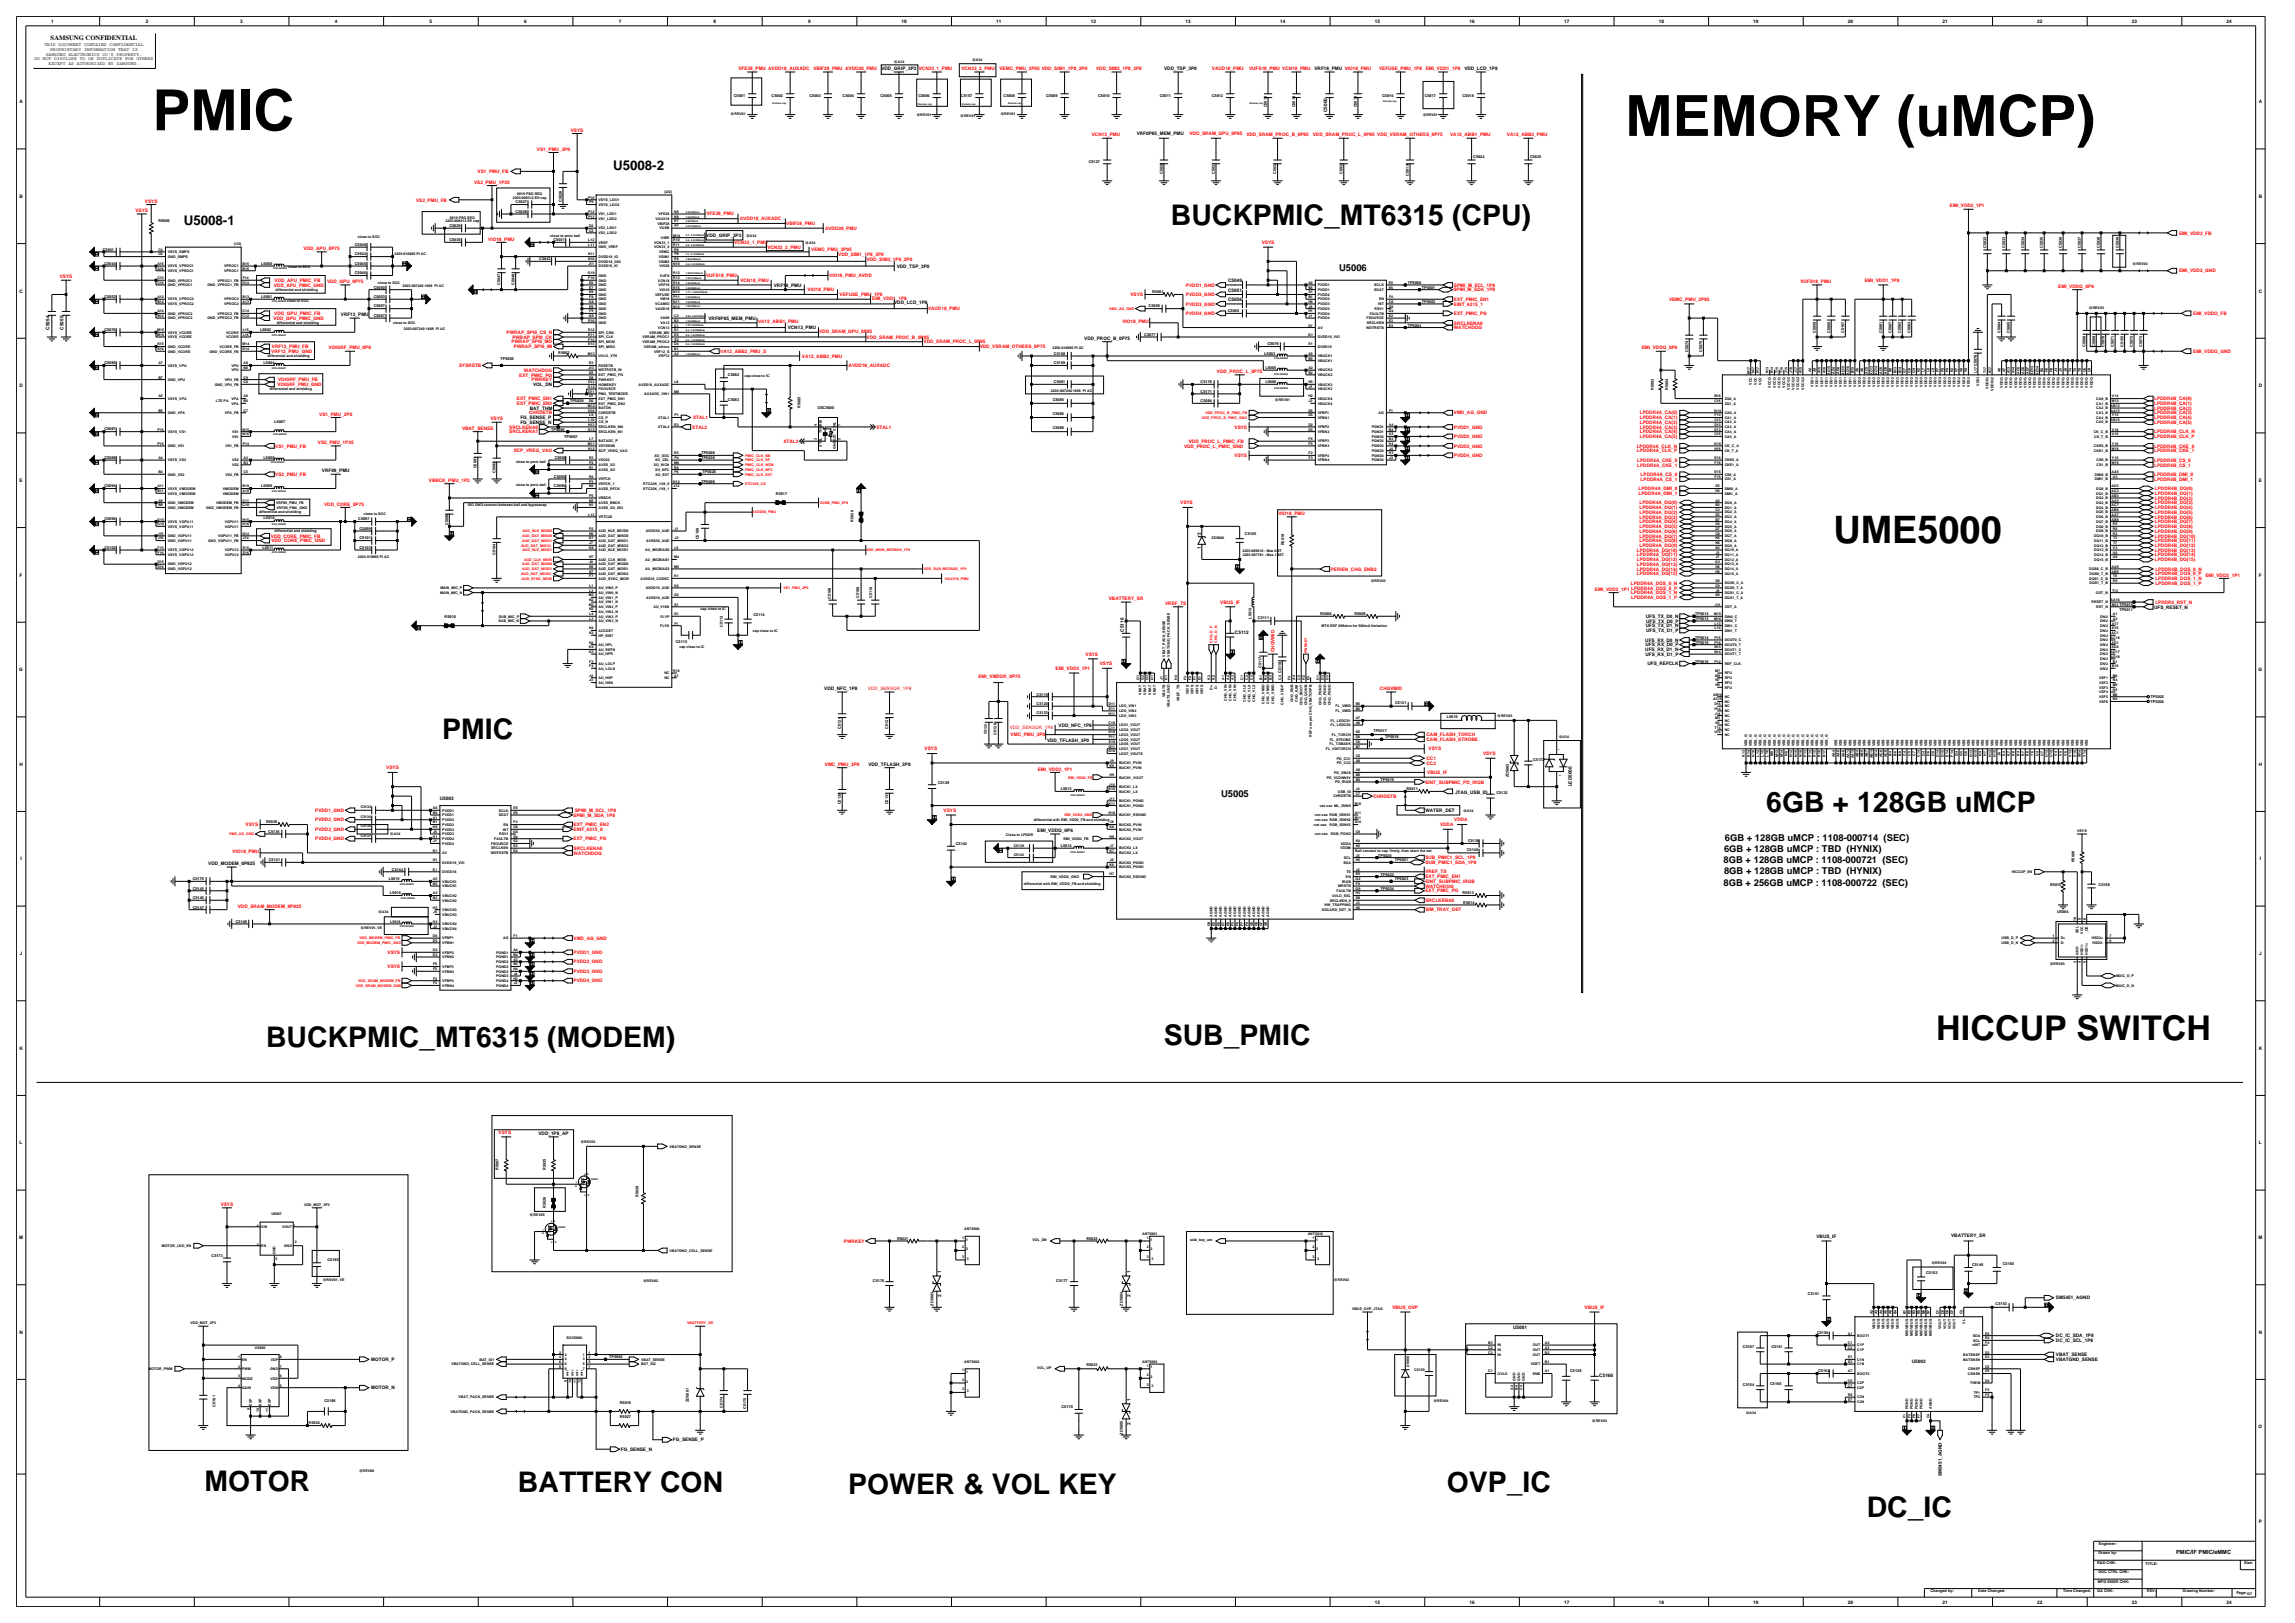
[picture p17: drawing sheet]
<svg xmlns="http://www.w3.org/2000/svg" width="420mm" height="297mm" viewBox="0 0 420 297" stroke-linecap="round" stroke-linejoin="round" font-family="sans-serif">
<defs><g id="words">
<g font-size="10.4">
<text x="27.9" y="23.8">PMIC</text>
<text x="297.4" y="24.9">MEMORY (uMCP)</text>
</g>
<text font-size="6.9" x="335.5" y="99.4">UME5000</text>
<text font-size="6.2" x="354.4" y="190.4">HICCUP SWITCH</text>
<g font-size="5.2">
<text x="214.3" y="41.2">BUCKPMIC_MT6315 (CPU)</text>
<text x="80.9" y="135.2">PMIC</text>
<text x="323.2" y="148.6">6GB + 128GB uMCP</text>
<text x="48.7" y="191.5">BUCKPMIC_MT6315 (MODEM)</text>
<text x="213" y="191.3">SUB_PMIC</text>
<text x="37.4" y="272.8">MOTOR</text>
<text x="94.8" y="273">BATTERY CON</text>
<text x="155.2" y="273.4">POWER &amp; VOL KEY</text>
<text x="264.8" y="273">OVP_IC</text>
<text x="341.6" y="277.5">DC_IC</text>
</g>
<g font-size="2.4">
<text x="112.2" y="31.2">U5008-2</text>
<text x="33.6" y="41.1">U5008-1</text>
</g>
<g font-size="1.7">
<text x="245.1" y="49.5">U5006</text>
<text x="223.5" y="145.9">U5005</text>
<text x="315.5" y="155.8">6GB + 128GB uMCP : TBD (HYNIX)</text>
<text x="315.6" y="153.9">6GB + 128GB uMCP : 1108-000714 (SEC)</text>
<text x="315.4" y="158">8GB + 128GB uMCP : 1108-000721 (SEC)</text>
<text x="315.5" y="159.9">8GB + 128GB uMCP : TBD (HYNIX)</text>
<text x="315.4" y="162.1">8GB + 256GB uMCP : 1108-000722 (SEC)</text>
</g>
<text font-size="1.2" x="9.3" y="7.4">SAMSUNG CONFIDENTIAL</text>
<text font-size="1" x="398.2" y="284.4">PMIC/IF PMIC/eMMC</text>
<g font-size=".9">
<text x="9.3" y="4.2">1</text>
<text x="26.7" y="4.2">2</text>
<text x="44" y="4.2">3</text>
<text x="61.3" y="4.2">4</text>
<text x="78.6" y="4.2">5</text>
<text x="95.9" y="4.2">6</text>
<text x="113.3" y="4.2">7</text>
<text x="130.6" y="4.2">8</text>
<text x="147.9" y="4.2">9</text>
<text x="165" y="4.2">10</text>
<text x="182.3" y="4.2">11</text>
<text x="199.6" y="4.2">12</text>
<text x="217" y="4.2">13</text>
<text x="234.3" y="4.2">14</text>
<text x="251.6" y="4.2">15</text>
<text x="268.9" y="4.2">16</text>
<text x="286.2" y="4.2">17</text>
<text x="303.6" y="4.2">18</text>
<text x="320.9" y="4.2">19</text>
<text x="338.2" y="4.2">20</text>
<text x="355.5" y="4.2">21</text>
<text x="372.8" y="4.2">22</text>
<text x="390.2" y="4.2">23</text>
<text x="407.5" y="4.2">24</text>
<text x="6.3" y="11">DO NOT DISCLOSE TO OR DUPLICATE FOR OTHERS</text>
<text x="8.1" y="8.4">THIS DOCUMENT CONTAINS CONFIDENTIAL</text>
<text x="8.4" y="10.2">SAMSUNG ELECTRONICS CO'S PROPERTY.</text>
<text x="8.9" y="11.9">EXCEPT AS AUTHORIZED BY SAMSUNG.</text>
<text x="9.2" y="9.3">PROPRIETARY INFORMATION THAT IS</text>
<text x="161.3" y="12.8">VDD_GRIP_3P3 VCN33_1_PMU</text>
<text x="213" y="12.8">VDD_TSP_3P0</text>
<text x="240.6" y="12.8">VRF18_PMU VIO18_PMU</text>
<text x="268" y="12.8">VDD_LCD_1P8</text>
<text x="3.6" y="18.9">A</text>
<text x="242.9" y="20.5" transform="rotate(-90 242.9 20.5)">C5000</text>
<text x="413.4" y="18.9">A</text>
<text x="208" y="24.7">VRF0P85_MEM_PMU</text>
<text x="3.6" y="36.2">B</text>
<text x="413.4" y="36.2">B</text>
<text x="129.2" y="43.4">VDD_GRIP_3P3</text>
<text x="3.6" y="53.5">C</text>
<text x="141.6" y="52.5">VRF18_PMU</text>
<text x="164.1" y="49">VDD_TSP_3P0</text>
<text x="224.7" y="53.4">C5051</text>
<text x="224.7" y="51.7">C5049</text>
<text x="413.4" y="53.5">C</text>
<text x="62.4" y="57.9">VRF13_PMU</text>
<text x="129.7" y="58.5">VRF0P85_MEM_PMU</text>
<text x="163.6" y="55.7">VDD_LCD_1P8</text>
<text x="224.7" y="55.1">C5056</text>
<text x="9" y="60.3" transform="rotate(-90 9 60.3)">C5054</text>
<text x="11.6" y="60.3" transform="rotate(-90 11.6 60.3)">C5055</text>
<text x="144.2" y="60.2">VCN13_PMU</text>
<text x="198.4" y="62.2">VDD_PROC_B_0P75</text>
<text x="3.6" y="70.9">D</text>
<text x="97.6" y="70.6">VOL_DN</text>
<text x="413.4" y="70.9">D</text>
<text x="95.2" y="77.6">FG_SENSE_N</text>
<text x="95.2" y="76.7">FG_SENSE_P</text>
<text x="97" y="75">BAT_THM</text>
<text x="3.6" y="88.2">E</text>
<text x="58.9" y="86.4">VRF09_PMU</text>
<text x="413.4" y="88.2">E</text>
<text x="219.8" y="100.5" transform="rotate(-90 219.8 100.5)">1</text>
<text x="219.8" y="97.8" transform="rotate(-90 219.8 97.8)">2</text>
<text x="3.6" y="105.5">F</text>
<text x="413.4" y="105.5">F</text>
<text x="301.2" y="113.1">UFS_TX_D0_N</text>
<text x="301.2" y="113.9">UFS_TX_D0_P</text>
<text x="394.2" y="111.3">UFS_RESET_N</text>
<text x="205.7" y="115.6" transform="rotate(-90 205.7 115.6)">C5116</text>
<text x="226" y="116">C5112</text>
<text x="301.1" y="119.1">UFS_RX_D1_N</text>
<text x="301.1" y="117.4">UFS_RX_D0_N</text>
<text x="301.1" y="118.3">UFS_RX_D0_P</text>
<text x="301.2" y="114.8">UFS_TX_D1_N</text>
<text x="301.2" y="115.7">UFS_TX_D1_P</text>
<text x="3.5" y="122.8">G</text>
<text x="301.1" y="120">UFS_RX_D1_P</text>
<text x="301.5" y="121.7">UFS_REFCLK</text>
<text x="413.3" y="122.8">G</text>
<text x="150.8" y="126.3">VDD_NFC_1P8</text>
<text x="191.6" y="135.8">VDD_TFLASH_3P0</text>
<text x="193.7" y="133">VDD_NFC_1P8</text>
<text x="3.6" y="140.2">H</text>
<text x="158.9" y="140.2">VDD_TFLASH_3P0</text>
<text x="287.7" y="143.9" transform="rotate(-90 287.7 143.9)">LED5000</text>
<text x="413.4" y="140.2">H</text>
<text x="80.5" y="146.3">U5003</text>
<text x="260.9" y="148.6">WATER_DET</text>
<text x="266.3" y="145.3">JTAG_USB_ID</text>
<text x="189.8" y="152.3">EMI_VDDQ_0P6</text>
<text x="3.7" y="157.5">I</text>
<text x="38.1" y="158.3">VDD_MODEM_0P825</text>
<text x="413.5" y="157.5">I</text>
<text x="3.6" y="174.8">J</text>
<text x="413.4" y="174.8">J</text>
<text x="3.6" y="192.1">K</text>
<text x="413.4" y="192.1">K</text>
<text x="3.6" y="209.4">L</text>
<text x="98.5" y="207.7">VDD_1P8_AP</text>
<text x="413.4" y="209.4">L</text>
<text x="3.5" y="226.7">M</text>
<text x="332.4" y="226.5">VBUS_IF</text>
<text x="357.1" y="226.3">VBATTERY_SR</text>
<text x="413.3" y="226.7">M</text>
<text x="172.2" y="232.9" transform="rotate(-90 172.2 232.9)">1</text>
<text x="206.9" y="232.9" transform="rotate(-90 206.9 232.9)">1</text>
<text x="172.2" y="237.3" transform="rotate(-90 172.2 237.3)">2</text>
<text x="206.9" y="237.3" transform="rotate(-90 206.9 237.3)">2</text>
<text x="376.3" y="237.8">SM5451_AGND</text>
<text x="3.6" y="244.1">N</text>
<text x="276.9" y="243.2">U5001</text>
<text x="376.3" y="245.6">DC_IC_SCL_1P8</text>
<text x="376.3" y="244.7">DC_IC_SDA_1P8</text>
<text x="413.4" y="244.1">N</text>
<text x="67.9" y="249.1">MOTOR_P</text>
<text x="292.7" y="252">C5160</text>
<text x="349.9" y="249.5">U5002</text>
<text x="376.3" y="248.2">VBAT_SENSE</text>
<text x="376.3" y="249.1">VBATGND_SENSE</text>
<text x="67.9" y="254.2">MOTOR_N</text>
<text x="206.9" y="256.3" transform="rotate(-90 206.9 256.3)">1</text>
<text x="123.2" y="263.8">FG_SENSE_P</text>
<text x="206.9" y="260.7" transform="rotate(-90 206.9 260.7)">2</text>
<text x="413.3" y="261.4">O</text>
<text x="113.6" y="265.5">FG_SENSE_N</text>
<text x="355.3" y="270.1" transform="rotate(-90 355.3 270.1)">SM5451_AGND</text>
<text x="413.4" y="278.7">P</text>
<text x="251.6" y="293.4">15</text>
<text x="268.9" y="293.4">16</text>
<text x="286.2" y="293.4">17</text>
<text x="303.6" y="293.4">18</text>
<text x="320.9" y="293.4">19</text>
<text x="338.2" y="293.4">20</text>
<text x="355.5" y="293.4">21</text>
<text x="372.8" y="293.4">22</text>
<text x="390.2" y="293.4">23</text>
<text x="407.5" y="293.4">24</text>
</g>
<g font-size=".9" fill="#f00">
<text x="135.1" y="12.8">VFE28_PMU AVDD18_AUXADC</text>
<text x="148.9" y="12.8">VBIF28_PMU AVDD30_PMU</text>
<text x="175.9" y="12.8">VCN33_2_PMU</text>
<text x="182.9" y="12.8">VEMC_PMU_2P95 VDD_SIM1_1P8_3P0</text>
<text x="200.6" y="12.8">VDD_SIM2_1P8_3P0</text>
<text x="221.8" y="12.8">VAUD18_PMU</text>
<text x="228.6" y="12.8">VUFS18_PMU VCN18_PMU</text>
<text x="252.4" y="12.8">VEFUSE_PMU_1P8</text>
<text x="260.9" y="12.8">EMI_VDD1_1P8</text>
<text x="98.3" y="27.6">VS1_PMU_2P0</text>
<text x="104.5" y="24.1">VSYS</text>
<text x="199.8" y="25">VCN13_PMU</text>
<text x="217.7" y="24.7">VDD_SRAM_GPU_0P85</text>
<text x="228.1" y="25">VDD_SRAM_PROC_B_0P85</text>
<text x="240.3" y="25">VDD_SRAM_PROC_L_0P85 VDD_VSRAM_OTHERS_0P75</text>
<text x="265.4" y="25">VA12_ABB1_PMU</text>
<text x="275.8" y="25">VA12_ABB2_PMU</text>
<text x="86.8" y="33.6">VS2_PMU_1P35</text>
<text x="87.4" y="31.7">VS1_PMU_FB</text>
<text x="24.8" y="38.8">VSYS</text>
<text x="26.5" y="37.1">VSYS</text>
<text x="76.1" y="36.9">VS2_PMU_FB</text>
<text x="129.3" y="39.3">VFE28_PMU</text>
<text x="135.4" y="40.3">AVDD18_AUXADC</text>
<text x="143.9" y="41.2">VBIF28_PMU</text>
<text x="356.9" y="38">EMI_VDD2_1P1</text>
<text x="55.5" y="45.7">VDD_APU_0P75</text>
<text x="89.3" y="44">VIO18_PMU</text>
<text x="134.4" y="44.7">VCN33_1_PMU</text>
<text x="140.4" y="45.5">VCN33_2_PMU</text>
<text x="148.5" y="46">VEMC_PMU_2P95</text>
<text x="151" y="42.1">AVDD30_PMU</text>
<text x="153.4" y="46.8">VDD_SIM1_1P8_3P0</text>
<text x="158.6" y="47.7">VDD_SIM2_1P8_3P0</text>
<text x="230.9" y="44.7">VSYS</text>
<text x="398.8" y="42.9">EMI_VDD2_FB</text>
<text x="10.9" y="50.9">VSYS</text>
<text x="50.1" y="52.5">VDD_APU_PMIC_GND</text>
<text x="50.2" y="51.6">VDD_APU_PMIC_FB</text>
<text x="59.8" y="51.8">VDD_GPU_0P75</text>
<text x="129.2" y="50.7">VUFS18_PMU</text>
<text x="135.5" y="51.6">VCN18_PMU</text>
<text x="147.8" y="53.3">VIO18_PMU</text>
<text x="151.8" y="50.7">VIO18_PMU_AVDD</text>
<text x="217" y="52.5">PVDD1_GND</text>
<text x="266" y="53.3">SPMI_M_SDA_1P8</text>
<text x="266.1" y="52.5">SPMI_M_SCL_1P8</text>
<text x="329.5" y="51.8">VUFS18_PMU</text>
<text x="341.3" y="51.6">EMI_VDD1_1P8</text>
<text x="376.7" y="52.7">EMI_VDDQ_0P6</text>
<text x="398.8" y="49.9">EMI_VDD2_GND</text>
<text x="50.1" y="58.5">VDD_GPU_PMIC_GND</text>
<text x="50.2" y="57.7">VDD_GPU_PMIC_FB</text>
<text x="138.7" y="59.2">VA12_ABB1_PMU</text>
<text x="153.6" y="54.2">VEFUSE_PMU_1P8</text>
<text x="159.6" y="54.8">EMI_VDD1_1P8</text>
<text x="169.8" y="56.8">VAUD18_PMU</text>
<text x="205.4" y="59.2">VIO18_PMU</text>
<text x="206.9" y="54.2">VSYS</text>
<text x="217" y="54.2">PVDD2_GND</text>
<text x="217" y="55.9">PVDD3_GND</text>
<text x="217" y="57.7">PVDD4_GND</text>
<text x="266.1" y="55.1">EXT_PMIC_EN1</text>
<text x="266.1" y="59.4">SRCLKENA0</text>
<text x="266.1" y="55.9">EINT_6315_1</text>
<text x="266.1" y="57.7">EXT_PMIC_PG</text>
<text x="305.4" y="55.1">VEMC_PMU_2P95</text>
<text x="401.4" y="57.7">EMI_VDDQ_FB</text>
<text x="49.6" y="64.6">VRF13_PMU_GND</text>
<text x="49.8" y="63.7">VRF13_PMU_FB</text>
<text x="60.2" y="63.9">VDIGRF_PMU_0P8</text>
<text x="92.7" y="61.1">PWRAP_SPI0_CS_N</text>
<text x="93.6" y="62.8">PWRAP_SPI0_MO</text>
<text x="93.8" y="62">PWRAP_SPI0_CK</text>
<text x="94.1" y="63.7">PWRAP_SPI0_MI</text>
<text x="131.8" y="64.6">VA12_ABB2_PMU_S</text>
<text x="146.7" y="65.5">VA12_ABB2_PMU</text>
<text x="149.9" y="60.9">VDD_SRAM_GPU_0P85</text>
<text x="158.6" y="62">VDD_SRAM_PROC_B_0P85</text>
<text x="169" y="62.8">VDD_SRAM_PROC_L_0P85</text>
<text x="179.3" y="63.7">VDD_VSRAM_OTHERS_0P75</text>
<text x="266.1" y="60.2">WATCHDOG</text>
<text x="300.5" y="63.9">EMI_VDDQ_0P6</text>
<text x="401.4" y="64.6">EMI_VDDQ_GND</text>
<text x="50.8" y="70.6">VDIGRF_PMU_GND</text>
<text x="50.9" y="69.8">VDIGRF_PMU_FB</text>
<text x="84" y="67.2">SYSRSTB</text>
<text x="95" y="68.9">EXT_PMIC_PG</text>
<text x="95.9" y="68">WATCHDOG</text>
<text x="97.3" y="69.8">PWRKEY</text>
<text x="155.3" y="67.2">AVDD18_AUXADC</text>
<text x="222.7" y="68.3">VDD_PROC_L_0P75</text>
<text x="58.4" y="76.1">VS1_PMU_2P0</text>
<text x="89.7" y="76.9">VSYS</text>
<text x="94.6" y="74.1">EXT_PMIC_EN2</text>
<text x="94.6" y="73.2">EXT_PMIC_EN1</text>
<text x="96.8" y="75.8">CHRDETB</text>
<text x="126.8" y="76.7">XTAL1</text>
<text x="266.1" y="75.8">VMD_AG_GND</text>
<text x="300.1" y="76.7">LPDDR4A_CA(1)</text>
<text x="300.1" y="75.8">LPDDR4A_CA(0)</text>
<text x="300.1" y="77.6">LPDDR4A_CA(2)</text>
<text x="394.2" y="73.2">LPDDR4B_CA(0)</text>
<text x="394.2" y="74.1">LPDDR4B_CA(1)</text>
<text x="394.2" y="76.7">LPDDR4B_CA(4)</text>
<text x="394.2" y="75.8">LPDDR4B_CA(3)</text>
<text x="394.2" y="75">LPDDR4B_CA(2)</text>
<text x="394.2" y="77.6">LPDDR4B_CA(5)</text>
<text x="50.4" y="81.9">VS1_PMU_FB</text>
<text x="58.2" y="81.3">VS2_PMU_1P35</text>
<text x="84.6" y="78.7">VBAT_SENSE</text>
<text x="93.2" y="79.3">SRCLKENA1</text>
<text x="93.2" y="78.4">SRCLKENA0</text>
<text x="94" y="82.8">SCP_VREQ_VAO</text>
<text x="126.7" y="78.4">XTAL2</text>
<text x="143.4" y="81">XTAL2</text>
<text x="160.4" y="78.4">XTAL1</text>
<text x="216.7" y="81.9">VDD_PROC_L_PMIC_GND</text>
<text x="217.6" y="81">VDD_PROC_L_PMIC_FB</text>
<text x="225.9" y="83.6">VSYS</text>
<text x="225.9" y="78.4">VSYS</text>
<text x="266.1" y="83.6">PVDD4_GND</text>
<text x="266.1" y="78.4">PVDD1_GND</text>
<text x="266.1" y="80.2">PVDD2_GND</text>
<text x="266.1" y="81.9">PVDD3_GND</text>
<text x="299.5" y="81.9">LPDDR4A_CLK_N</text>
<text x="299.6" y="82.8">LPDDR4A_CLK_P</text>
<text x="300.1" y="80.2">LPDDR4A_CA(5)</text>
<text x="300.1" y="78.4">LPDDR4A_CA(3)</text>
<text x="300.1" y="79.3">LPDDR4A_CA(4)</text>
<text x="394.2" y="80.2">LPDDR4B_CLK_P</text>
<text x="394.2" y="79.3">LPDDR4B_CLK_N</text>
<text x="394.2" y="82.8">LPDDR4B_CKE_1</text>
<text x="394.2" y="81.9">LPDDR4B_CKE_0</text>
<text x="50.4" y="87.1">VS2_PMU_FB</text>
<text x="78.5" y="88.2">VBBCK_PMU_1P2</text>
<text x="299.6" y="84.5">LPDDR4A_CKE_0</text>
<text x="299.6" y="85.4">LPDDR4A_CKE_1</text>
<text x="299.9" y="89.7">LPDDR4A_DMI_0</text>
<text x="300.2" y="87.1">LPDDR4A_CS_0</text>
<text x="300.2" y="88">LPDDR4A_CS_1</text>
<text x="394.2" y="88">LPDDR4B_DMI_1</text>
<text x="394.2" y="85.4">LPDDR4B_CS_1</text>
<text x="394.2" y="84.5">LPDDR4B_CS_0</text>
<text x="394.2" y="87.1">LPDDR4B_DMI_0</text>
<text x="394.4" y="89.7">LPDDR4B_DQ(0)</text>
<text x="59.3" y="92.5">VDD_CORE_0P75</text>
<text x="216" y="92.3">VSYS</text>
<text x="234" y="94.2">VIO18_PMU</text>
<text x="299.9" y="90.6">LPDDR4A_DMI_1</text>
<text x="300.1" y="92.3">LPDDR4A_DQ(0)</text>
<text x="300.1" y="93.2">LPDDR4A_DQ(1)</text>
<text x="300.1" y="95.8">LPDDR4A_DQ(4)</text>
<text x="300.1" y="94">LPDDR4A_DQ(2)</text>
<text x="300.1" y="94.9">LPDDR4A_DQ(3)</text>
<text x="394.4" y="92.3">LPDDR4B_DQ(3)</text>
<text x="394.4" y="94.9">LPDDR4B_DQ(6)</text>
<text x="394.4" y="91.4">LPDDR4B_DQ(2)</text>
<text x="394.4" y="94">LPDDR4B_DQ(5)</text>
<text x="394.4" y="95.8">LPDDR4B_DQ(7)</text>
<text x="394.4" y="90.6">LPDDR4B_DQ(1)</text>
<text x="394.4" y="93.2">LPDDR4B_DQ(4)</text>
<text x="49.6" y="98.4">VDD_CORE_PMIC_FB</text>
<text x="49.7" y="99.2">VDD_CORE_PMIC_GND</text>
<text x="299.6" y="101.8">LPDDR4A_DQ(11)</text>
<text x="299.6" y="101">LPDDR4A_DQ(10)</text>
<text x="300.1" y="99.2">LPDDR4A_DQ(8)</text>
<text x="300.1" y="100.1">LPDDR4A_DQ(9)</text>
<text x="300.1" y="96.6">LPDDR4A_DQ(5)</text>
<text x="300.1" y="98.4">LPDDR4A_DQ(7)</text>
<text x="300.1" y="97.5">LPDDR4A_DQ(6)</text>
<text x="394.4" y="96.6">LPDDR4B_DQ(8)</text>
<text x="394.4" y="97.5">LPDDR4B_DQ(9)</text>
<text x="394.4" y="99.2">LPDDR4B_DQ(11)</text>
<text x="394.4" y="100.1">LPDDR4B_DQ(12)</text>
<text x="394.4" y="101.8">LPDDR4B_DQ(14)</text>
<text x="394.4" y="101">LPDDR4B_DQ(13)</text>
<text x="394.4" y="98.4">LPDDR4B_DQ(10)</text>
<text x="243.5" y="104.4">PERIEN_CHG_ENB2</text>
<text x="298.5" y="107">LPDDR4A_DQS_0_N</text>
<text x="299.6" y="103.6">LPDDR4A_DQ(13)</text>
<text x="299.6" y="104.4">LPDDR4A_DQ(14)</text>
<text x="299.6" y="105.3">LPDDR4A_DQ(15)</text>
<text x="299.6" y="102.7">LPDDR4A_DQ(12)</text>
<text x="394.4" y="102.7">LPDDR4B_DQ(15)</text>
<text x="394.4" y="107">LPDDR4B_DQS_1_P</text>
<text x="394.4" y="106.1">LPDDR4B_DQS_1_N</text>
<text x="394.4" y="104.4">LPDDR4B_DQS_0_N</text>
<text x="394.4" y="105.3">LPDDR4B_DQS_0_P</text>
<text x="403.6" y="105.5">EMI_VDD2_1P1</text>
<text x="202.9" y="109.8">VBATTERY_SR</text>
<text x="213.2" y="110.7">VREF_TS</text>
<text x="223.3" y="110.5">VBUS_IF</text>
<text x="291.9" y="108.1">EMI_VDD2_1P1 LPDDR4A_DQS_0_P</text>
<text x="298.5" y="108.8">LPDDR4A_DQS_1_N</text>
<text x="298.5" y="109.6">LPDDR4A_DQS_1_P</text>
<text x="394.4" y="110.5">LPDDR4_RST_N</text>
<text x="233.2" y="119.4" transform="rotate(-90 233.2 119.4)">CHGVMID</text>
<text x="179.1" y="124.1">EMI_VMDDR_0P75</text>
<text x="193.2" y="122.6">EMI_VDD2_1P1</text>
<text x="198.7" y="120">VSYS</text>
<text x="201.3" y="121.7">VSYS</text>
<text x="252.5" y="126.3">CHGVMID</text>
<text x="169.2" y="137.3">VSYS</text>
<text x="184.9" y="134.7">VMC_PMU_3P0</text>
<text x="261.1" y="134.7">CAM_FLASH_TORCH</text>
<text x="261.1" y="135.6">CAM_FLASH_STROBE</text>
<text x="261.4" y="137.3">VSYS</text>
<text x="70.7" y="140.8">VSYS</text>
<text x="151" y="140.2">VMC_PMU_3P0</text>
<text x="189.9" y="141">EMI_VDD2_1P1</text>
<text x="260.9" y="143.4">EINT_SUBPMIC_PD_IRQB</text>
<text x="261.1" y="139.9">CC2</text>
<text x="261.1" y="139.1">CC1</text>
<text x="261.2" y="141.7">VBUS_IF</text>
<text x="271.4" y="138.2">VSYS</text>
<text x="57.7" y="148.6">PVDD1_GND</text>
<text x="104.9" y="149.4">SPMI_M_SDA_1P8</text>
<text x="105.2" y="148.6">SPMI_M_SCL_1P8</text>
<text x="172.7" y="148.6">VSYS</text>
<text x="251.3" y="146">CHRDETB</text>
<text x="44.9" y="151.2">VSYS</text>
<text x="57.7" y="150.3">PVDD2_GND</text>
<text x="57.7" y="152.1">PVDD3_GND</text>
<text x="57.7" y="153.8">PVDD4_GND</text>
<text x="105" y="152.1">EINT_6315_0</text>
<text x="105" y="153.8">EXT_PMIC_PG</text>
<text x="105" y="155.5">SRCLKENA0</text>
<text x="105" y="151.2">EXT_PMIC_EN2</text>
<text x="263.5" y="151.2">VDDA</text>
<text x="266.1" y="150.3">VDDA</text>
<text x="42.6" y="156.2">VIO18_PMU</text>
<text x="105" y="156.4">WATCHDOG</text>
<text x="260.9" y="159.8">VREF_TS</text>
<text x="260.9" y="160.7">EXT_PMIC_EN1</text>
<text x="260.9" y="161.6">EINT_SUBPMIC_IRQB</text>
<text x="260.9" y="157.2">SUB_PMIC1_SCL_1P8</text>
<text x="260.9" y="158.1">SUB_PMIC1_SDA_1P8</text>
<text x="43.5" y="166.1">VDD_SRAM_MODEM_0P825</text>
<text x="260.9" y="162.4">WATCHDOG</text>
<text x="260.9" y="163.3">EXT_PMIC_PG</text>
<text x="260.9" y="166.8">SIM_TRAY_DET</text>
<text x="260.9" y="165">SRCLKENA0</text>
<text x="105" y="172">VMD_AG_GND</text>
<text x="70.9" y="174.6">VSYS</text>
<text x="70.9" y="177.2">VSYS</text>
<text x="105" y="174.6">PVDD1_GND</text>
<text x="105" y="176.3">PVDD2_GND</text>
<text x="105" y="178">PVDD3_GND</text>
<text x="105" y="179.8">PVDD4_GND</text>
<text x="91.3" y="207.5">VSYS</text>
<text x="40.4" y="220.7">VSYS</text>
<text x="154.4" y="227.4">PWRKEY</text>
<text x="254.8" y="239.5">VBUS_OVP</text>
<text x="290" y="239.5">VBUS_IF</text>
</g>
<g font-size=".9" fill="#cc7f32">
<text x="158.8" y="126.3">VDD_SENSOR_1P8</text>
<text x="184.8" y="133.4">VDD_SENSOR_1P8</text>
</g>
<g font-size=".7">
<text x="163.6" y="11.5">@A34</text>
<text x="177.9" y="11.2">@A34</text>
<text x="134.3" y="17.8">C5001</text>
<text x="141.2" y="17.8">C5002</text>
<text x="148.2" y="17.8">C5003</text>
<text x="154.2" y="17.8">C5004</text>
<text x="161.1" y="17.8">C5005</text>
<text x="168.1" y="17.8">C5006</text>
<text x="175.9" y="17.8">C5157</text>
<text x="183.7" y="17.8">C5008</text>
<text x="191.5" y="17.8">C5009</text>
<text x="201" y="17.8">C5010</text>
<text x="212.2" y="17.8">C5011</text>
<text x="221.8" y="17.8">C5012</text>
<text x="252.9" y="17.8">C5016</text>
<text x="260.7" y="17.8">C5017</text>
<text x="267.7" y="17.8">C5018</text>
<text x="133.7" y="21">@REV01</text>
<text x="167.7" y="21.2">@REV01</text>
<text x="175.7" y="21.4">@REV01</text>
<text x="183.1" y="21">@REV01</text>
<text x="231.8" y="19.7" transform="rotate(-90 231.8 19.7)">C5013</text>
<text x="237" y="19.7" transform="rotate(-90 237 19.7)">C5014</text>
<text x="248.3" y="19.7" transform="rotate(-90 248.3 19.7)">C5015</text>
<text x="260.4" y="21.2">@REV01</text>
<text x="199.2" y="29.9">C5127</text>
<text x="269.6" y="29">C5024</text>
<text x="280" y="29">C5025</text>
<text x="94.7" y="35.7">0819 PSG REQ</text>
<text x="121.6" y="35.3">(2/2)</text>
<text x="212.8" y="31.8" transform="rotate(-90 212.8 31.8)">C5020</text>
<text x="222.3" y="31.8" transform="rotate(-90 222.3 31.8)">C5021</text>
<text x="233.6" y="31.8" transform="rotate(-90 233.6 31.8)">C5022</text>
<text x="245.7" y="31.8" transform="rotate(-90 245.7 31.8)">C5023</text>
<text x="257.8" y="32.1" transform="rotate(-90 257.8 32.1)">C5019</text>
<text x="29" y="40.7">R5000</text>
<text x="81.5" y="40.7">2203-008312 Eff cap</text>
<text x="82.2" y="41.5">C5029</text>
<text x="82.3" y="40">0819 PSG REQ</text>
<text x="93.9" y="36.4">2203-008312 Eff cap</text>
<text x="94.4" y="37.2">C5027</text>
<text x="94.4" y="38.9">C5028</text>
<text x="102.8" y="37" transform="rotate(-90 102.8 37)">C5026</text>
<text x="107.6" y="36.4">P10</text>
<text x="107.6" y="39">P12</text>
<text x="107.6" y="39.8">P13</text>
<text x="107.8" y="41.6">D2</text>
<text x="107.8" y="37.2">P9</text>
<text x="109.5" y="37.7">VSYS_LDO2</text>
<text x="109.5" y="36.8">VSYS_LDO1</text>
<text x="109.5" y="39.4">VS1_LDO1</text>
<text x="109.5" y="40.3">VS1_LDO2</text>
<text x="109.5" y="42">VS2_LDO1</text>
<text x="120" y="40.3">VAUX18</text>
<text x="120.3" y="41.1">VBIF28</text>
<text x="120.5" y="39.4">VFE28</text>
<text x="120.7" y="42">VUSB</text>
<text x="123.4" y="40.7">R7</text>
<text x="123.4" y="39.8">N8</text>
<text x="123.4" y="39">N9</text>
<text x="123.4" y="41.6">P7</text>
<text x="18.8" y="45.9">C5041</text>
<text x="29" y="45.9">C4</text>
<text x="29" y="46.7">C6</text>
<text x="30.7" y="46.3">VSYS_SMPS</text>
<text x="30.7" y="47.2">GND_SMPS</text>
<text x="42.8" y="44.8">(1/2)</text>
<text x="64.9" y="45">C5040</text>
<text x="64.9" y="46.7">C5042</text>
<text x="65.5" y="43.5">close to SOC</text>
<text x="72.2" y="46.7">2203-010085 PI AC</text>
<text x="82.2" y="44.1">C5030</text>
<text x="98.7" y="47.6">C5043</text>
<text x="100.7" y="43.3">close to pmic ball</text>
<text x="101.3" y="44.1">C5031</text>
<text x="107.6" y="46.7">K11</text>
<text x="107.6" y="47.6">K10</text>
<text x="107.7" y="45">L11</text>
<text x="107.7" y="44.2">L12</text>
<text x="107.8" y="42.4">C2</text>
<text x="109.5" y="45.5">GND_VREF</text>
<text x="109.5" y="44.6">VREF</text>
<text x="109.5" y="47.2">DVDD18_IO</text>
<text x="109.5" y="42.8">VS2_LDO2</text>
<text x="119.7" y="44.6">VCN33_1</text>
<text x="119.7" y="45.5">VCN33_2</text>
<text x="120.6" y="47.2">VSIM1</text>
<text x="120.6" y="46.3">VEMC</text>
<text x="121" y="43.7">VIBR</text>
<text x="123.2" y="43.3">M10</text>
<text x="123.2" y="44.2">R10</text>
<text x="123.2" y="45">R11</text>
<text x="123.4" y="47.6">R8</text>
<text x="123.4" y="45.9">R9</text>
<text x="123.4" y="46.7">P8</text>
<text x="136.5" y="43.3">@A34</text>
<text x="147.4" y="44.6">@A34</text>
<text x="363.5" y="45.3" transform="rotate(-90 363.5 45.3)">C5032</text>
<text x="366.9" y="45.3" transform="rotate(-90 366.9 45.3)">C5033</text>
<text x="370.4" y="45.3" transform="rotate(-90 370.4 45.3)">C5034</text>
<text x="373.9" y="45.3" transform="rotate(-90 373.9 45.3)">C5035</text>
<text x="377.3" y="45.3" transform="rotate(-90 377.3 45.3)">C5036</text>
<text x="380.8" y="45.3" transform="rotate(-90 380.8 45.3)">C5037</text>
<text x="384.3" y="45.3" transform="rotate(-90 384.3 45.3)">C5038</text>
<text x="387.7" y="45.3" transform="rotate(-90 387.7 45.3)">C5039</text>
<text x="19.1" y="48.5">C5044</text>
<text x="28.8" y="51.1">C15</text>
<text x="28.8" y="52">C16</text>
<text x="28.8" y="48.5">A15</text>
<text x="28.8" y="49.3">A16</text>
<text x="30.7" y="51.5">GND_VPROC1</text>
<text x="30.7" y="52.4">GND_VPROC1</text>
<text x="30.7" y="48.9">VSYS_VPROC1</text>
<text x="30.7" y="49.8">VSYS_VPROC1</text>
<text x="38" y="52.4">GND_VPROC1_FB</text>
<text x="39.8" y="51.5">VPROC1_FB</text>
<text x="41" y="48.9">VPROC1</text>
<text x="41" y="49.8">VPROC1</text>
<text x="44.4" y="52">D14</text>
<text x="44.4" y="48.5">B15</text>
<text x="44.4" y="49.3">B16</text>
<text x="44.4" y="51.1">F14</text>
<text x="47.8" y="48.5">L5000</text>
<text x="50.4" y="53.2">differential and shielding</text>
<text x="52.7" y="49.1">close to SOC</text>
<text x="64.9" y="50.2">C5046</text>
<text x="64.9" y="48.5">C5045</text>
<text x="68.4" y="52.8">C5050</text>
<text x="69.2" y="52">close to SOC</text>
<text x="73.7" y="52.6">2203-007240 1608 PI AC</text>
<text x="91.5" y="52.1" transform="rotate(-90 91.5 52.1)">C5047</text>
<text x="94.2" y="52.1" transform="rotate(-90 94.2 52.1)">C5048</text>
<text x="107.6" y="50.2">G10</text>
<text x="107.7" y="51.1">F10</text>
<text x="107.7" y="48.5">J11</text>
<text x="107.8" y="52.8">E7</text>
<text x="107.8" y="53.7">E8</text>
<text x="107.8" y="52">E6</text>
<text x="109.5" y="48.1">DVDD18_DIG</text>
<text x="109.5" y="48.9">DVSS18_IO</text>
<text x="109.5" y="50.6">GND</text>
<text x="109.5" y="52.4">GND</text>
<text x="109.5" y="53.2">GND</text>
<text x="109.5" y="51.5">GND</text>
<text x="120.4" y="51.5">VCN18</text>
<text x="120.5" y="52.4">VRF18</text>
<text x="120.6" y="48.1">VSIM2</text>
<text x="120.7" y="53.2">VIO18</text>
<text x="120.7" y="48.9">VIO28</text>
<text x="120.8" y="50.6">VUFS</text>
<text x="123.2" y="51.1">R13</text>
<text x="123.2" y="52">R14</text>
<text x="123.2" y="52.8">R15</text>
<text x="123.2" y="50.2">R12</text>
<text x="123.2" y="53.7">N13</text>
<text x="123.2" y="48.5">N10</text>
<text x="210.9" y="53.7">R5001</text>
<text x="239.4" y="52.8">B6</text>
<text x="239.4" y="53.7">A1</text>
<text x="239.4" y="52">A6</text>
<text x="241.2" y="53.2">PVDD1</text>
<text x="241.2" y="52.4">PVDD1</text>
<text x="251.5" y="53.2">SDAT</text>
<text x="251.5" y="52.4">SCLK</text>
<text x="254.2" y="52.8">E6</text>
<text x="254.2" y="52">E5</text>
<text x="257.6" y="52">TP5000</text>
<text x="260.2" y="52.8">TP5001</text>
<text x="390.3" y="48.5">@REV03</text>
<text x="19.1" y="54.5">C5052</text>
<text x="28.8" y="55.4">B12</text>
<text x="28.8" y="58">B14</text>
<text x="28.8" y="54.5">A12</text>
<text x="28.8" y="57.1">A14</text>
<text x="30.7" y="55.8">VSYS_VPROC2</text>
<text x="30.7" y="58.4">GND_VPROC2</text>
<text x="30.7" y="55">VSYS_VPROC2</text>
<text x="30.7" y="57.6">GND_VPROC2</text>
<text x="38" y="58.4">GND_VPROC2_FB</text>
<text x="39.8" y="57.6">VPROC2_FB</text>
<text x="41" y="55">VPROC2</text>
<text x="41" y="55.8">VPROC2</text>
<text x="44.4" y="58">C12</text>
<text x="44.4" y="57.1">C14</text>
<text x="44.4" y="54.5">B13</text>
<text x="44.4" y="55.4">A13</text>
<text x="47.8" y="54.5">L5001</text>
<text x="50.7" y="59.3">differential and shielding</text>
<text x="52.5" y="55.2">close to SOC</text>
<text x="68.4" y="56.3">C5057</text>
<text x="68.4" y="54.5">C5053</text>
<text x="68.4" y="58">C5067</text>
<text x="72" y="59.3">close to SOC</text>
<text x="107.6" y="58.9">E10</text>
<text x="107.8" y="55.4">G8</text>
<text x="107.8" y="58">G9</text>
<text x="107.8" y="56.3">E9</text>
<text x="107.8" y="54.5">F8</text>
<text x="107.8" y="57.1">F9</text>
<text x="109.5" y="55.8">GND</text>
<text x="109.5" y="58.4">GND</text>
<text x="109.5" y="55">GND</text>
<text x="109.5" y="57.6">GND</text>
<text x="109.5" y="54.1">GND</text>
<text x="109.5" y="56.7">GND</text>
<text x="109.5" y="59.3">GND</text>
<text x="119.9" y="54.1">VEFUSE</text>
<text x="119.9" y="55.8">VCAMIO</text>
<text x="119.9" y="56.7">VAUD18</text>
<text x="120.8" y="55">VM18</text>
<text x="120.9" y="59.3">VA12</text>
<text x="120.9" y="58.4">VA09</text>
<text x="123.2" y="55.4">N11</text>
<text x="123.2" y="56.3">N12</text>
<text x="123.2" y="54.5">P11</text>
<text x="123.4" y="58.9">B2</text>
<text x="123.4" y="59.7">C1</text>
<text x="123.4" y="58">C3</text>
<text x="210.2" y="56.3">C5058</text>
<text x="224.7" y="57.1">C5066</text>
<text x="239.4" y="57.1">H1</text>
<text x="239.4" y="55.4">H6</text>
<text x="239.4" y="59.7">D1</text>
<text x="239.4" y="54.5">B1</text>
<text x="239.5" y="56.3">J6</text>
<text x="239.5" y="58">J1</text>
<text x="241.2" y="56.7">PVDD3</text>
<text x="241.2" y="57.6">PVDD4</text>
<text x="241.2" y="55.8">PVDD3</text>
<text x="241.2" y="58.4">PVDD4</text>
<text x="241.2" y="54.1">PVDD2</text>
<text x="241.2" y="55">PVDD2</text>
<text x="250.1" y="58.4">FSOURCE</text>
<text x="250.1" y="59.3">SRCLKEN</text>
<text x="250.7" y="57.6">FAULTB</text>
<text x="251.6" y="56.7">RSV1</text>
<text x="252.2" y="55.8">INT</text>
<text x="252.4" y="55">EN</text>
<text x="254.1" y="56.3">G6</text>
<text x="254.2" y="57.1">D4</text>
<text x="254.2" y="55.4">C6</text>
<text x="254.2" y="58">E2</text>
<text x="254.2" y="58.9">E3</text>
<text x="254.2" y="59.7">E4</text>
<text x="254.2" y="54.5">F4</text>
<text x="257.6" y="59.8">TP5004</text>
<text x="260.2" y="55.4">TP5003</text>
<text x="382.3" y="56.5">@REV03</text>
<text x="19.1" y="60.6">C5076</text>
<text x="28.8" y="60.6">M15</text>
<text x="28.8" y="61.5">M16</text>
<text x="28.8" y="63.2">K15</text>
<text x="28.8" y="64.1">K16</text>
<text x="30.7" y="63.6">GND_VCORE</text>
<text x="30.7" y="64.5">GND_VCORE</text>
<text x="30.7" y="61">VSYS_VCORE</text>
<text x="30.7" y="61.9">VSYS_VCORE</text>
<text x="38.3" y="64.5">GND_VCORE_FB</text>
<text x="40.2" y="63.6">VCORE_FB</text>
<text x="41.4" y="61">VCORE</text>
<text x="41.4" y="61.9">VCORE</text>
<text x="44.4" y="63.2">M14</text>
<text x="44.4" y="64.1">K14</text>
<text x="44.4" y="60.6">L15</text>
<text x="44.4" y="61.5">L16</text>
<text x="47.6" y="60.6">L5002</text>
<text x="48.9" y="65.4">differential and shielding</text>
<text x="73.9" y="60.4">2203-007240 1608 PI AC</text>
<text x="91.6" y="65.9">TP5005</text>
<text x="102.2" y="64.7">R5002</text>
<text x="107.6" y="64.9">M13</text>
<text x="107.6" y="61.5">E11</text>
<text x="107.6" y="60.6">E12</text>
<text x="107.6" y="63.2">E13</text>
<text x="107.7" y="62.3">F12</text>
<text x="109.5" y="65.4">UVLO_VTH</text>
<text x="109.5" y="62.8">SPI_MOSI</text>
<text x="109.5" y="61.9">SPI_CLK</text>
<text x="109.5" y="61">SPI_CSN</text>
<text x="109.5" y="63.6">SPI_MISO</text>
<text x="117.6" y="62.8">VSRAM_PROC2</text>
<text x="117.6" y="61.9">VSRAM_PROC1</text>
<text x="117.8" y="63.6">VSRAM_others</text>
<text x="118.8" y="61">VSRAM_MD</text>
<text x="119.7" y="64.5">VRF12_S</text>
<text x="120.4" y="60.2">VCN13</text>
<text x="120.5" y="65.4">VRF12</text>
<text x="123.4" y="61.5">D3</text>
<text x="123.4" y="63.2">D4</text>
<text x="123.4" y="64.1">B1</text>
<text x="123.4" y="60.6">D1</text>
<text x="123.4" y="64.9">A2</text>
<text x="123.4" y="62.3">E2</text>
<text x="192.6" y="63.9">2203-010085 PI AC</text>
<text x="192.9" y="64.9">C5168</text>
<text x="209.4" y="61.5">C5077</text>
<text x="231.4" y="64.9">L5003</text>
<text x="231.9" y="63.2">C5079</text>
<text x="239.4" y="61.5">G1</text>
<text x="239.4" y="65.8">B5</text>
<text x="239.4" y="64.9">A5</text>
<text x="239.5" y="63.2">E1</text>
<text x="241.2" y="61.9">DVDD18_VIO</text>
<text x="241.2" y="63.6">DVDD18</text>
<text x="241.2" y="60.2">AV</text>
<text x="241.2" y="65.4">VBUCK1</text>
<text x="250" y="60.2">WDTRSTB</text>
<text x="308.9" y="64.4" transform="rotate(-90 308.9 64.4)">C5074</text>
<text x="311.5" y="64.4" transform="rotate(-90 311.5 64.4)">C5075</text>
<text x="332.3" y="60.9" transform="rotate(-90 332.3 60.9)">C5059</text>
<text x="334.9" y="60.9" transform="rotate(-90 334.9 60.9)">C5060</text>
<text x="337.5" y="60.9" transform="rotate(-90 337.5 60.9)">C5167</text>
<text x="344.4" y="60.9" transform="rotate(-90 344.4 60.9)">C5061</text>
<text x="346.2" y="60.9" transform="rotate(-90 346.2 60.9)">C5007</text>
<text x="347.9" y="60.9" transform="rotate(-90 347.9 60.9)">C5062</text>
<text x="349.6" y="60.9" transform="rotate(-90 349.6 60.9)">C5063</text>
<text x="366.1" y="60.9" transform="rotate(-90 366.1 60.9)">C5064</text>
<text x="367.8" y="60.9" transform="rotate(-90 367.8 60.9)">C5065</text>
<text x="381.7" y="63.5" transform="rotate(-90 381.7 63.5)">C5068</text>
<text x="383.4" y="63.5" transform="rotate(-90 383.4 63.5)">C5069</text>
<text x="385.1" y="63.5" transform="rotate(-90 385.1 63.5)">C5070</text>
<text x="386.9" y="63.5" transform="rotate(-90 386.9 63.5)">C5071</text>
<text x="388.6" y="63.5" transform="rotate(-90 388.6 63.5)">C5155</text>
<text x="390.3" y="63.5" transform="rotate(-90 390.3 63.5)">C5072</text>
<text x="392.1" y="63.5" transform="rotate(-90 392.1 63.5)">C5073</text>
<text x="19.1" y="66.7">C5080</text>
<text x="29" y="69.3">B7</text>
<text x="29" y="66.7">A7</text>
<text x="30.7" y="69.7">GND_VPU</text>
<text x="30.7" y="67.1">VSYS_VPU</text>
<text x="39.3" y="70.6">GND_VPU_FB</text>
<text x="41.1" y="69.7">VPU_FB</text>
<text x="42.4" y="68">VPU</text>
<text x="42.4" y="67.1">VPU</text>
<text x="44.6" y="70.1">C8</text>
<text x="44.6" y="69.3">C9</text>
<text x="44.6" y="67.5">B8</text>
<text x="44.6" y="66.7">A8</text>
<text x="48.2" y="66.7">L5004</text>
<text x="49.4" y="71.4">differential and shielding</text>
<text x="107.6" y="71">G12</text>
<text x="107.6" y="70.1">D13</text>
<text x="107.6" y="71.9">D11</text>
<text x="107.7" y="67.5">J13</text>
<text x="107.8" y="69.3">D8</text>
<text x="107.8" y="68.4">D5</text>
<text x="107.8" y="66.7">E3</text>
<text x="109.5" y="68">WDTRSTB_IN</text>
<text x="109.5" y="71.4">FSOURCE</text>
<text x="109.5" y="67.1">RESETB</text>
<text x="109.5" y="70.6">HOMEKEY</text>
<text x="109.5" y="68.8">EXT_PMIC_PG</text>
<text x="109.5" y="69.7">PWRKEY</text>
<text x="116.9" y="70.6">AVSS18_AUXADC</text>
<text x="123.4" y="71.9">M8</text>
<text x="123.4" y="70.1">L8</text>
<text x="133.2" y="68.9">C5082</text>
<text x="136.2" y="69">cap close to IC</text>
<text x="192.3" y="71.7">2203-007240 1608 PI AC</text>
<text x="192.9" y="66.7">C5169</text>
<text x="192.9" y="70.1">C5081</text>
<text x="219.7" y="71.8">C5171</text>
<text x="219.7" y="70.1">C5170</text>
<text x="231.6" y="70.1">L5006</text>
<text x="231.6" y="67.5">L5005</text>
<text x="239.4" y="70.1">H5</text>
<text x="239.4" y="67.5">A2</text>
<text x="239.4" y="68.4">B2</text>
<text x="239.5" y="71">J5</text>
<text x="241.2" y="71.4">VBUCK3</text>
<text x="241.2" y="70.6">VBUCK3</text>
<text x="241.2" y="66.2">VBUCK1</text>
<text x="241.2" y="68">VBUCK2</text>
<text x="241.2" y="68.8">VBUCK2</text>
<text x="302.7" y="71.4" transform="rotate(-90 302.7 71.4)">R5003</text>
<text x="305.3" y="71.4" transform="rotate(-90 305.3 71.4)">R5004</text>
<text x="320.2" y="68.4" transform="rotate(-90 320.2 68.4)">M17</text>
<text x="320.6" y="70.4" transform="rotate(-90 320.6 70.4)">VCC</text>
<text x="321.1" y="68.3" transform="rotate(-90 321.1 68.3)">N17</text>
<text x="321.5" y="70.4" transform="rotate(-90 321.5 70.4)">VCC</text>
<text x="321.9" y="68.3" transform="rotate(-90 321.9 68.3)">P17</text>
<text x="322.4" y="70.4" transform="rotate(-90 322.4 70.4)">VCC</text>
<text x="323.7" y="68.3" transform="rotate(-90 323.7 68.3)">R13</text>
<text x="324.1" y="70.9" transform="rotate(-90 324.1 70.9)">VCCQ</text>
<text x="324.5" y="68.3" transform="rotate(-90 324.5 68.3)">R14</text>
<text x="325" y="70.9" transform="rotate(-90 325 70.9)">VCCQ</text>
<text x="325.4" y="68.3" transform="rotate(-90 325.4 68.3)">T15</text>
<text x="325.8" y="70.9" transform="rotate(-90 325.8 70.9)">VCCQ</text>
<text x="326.3" y="68.3" transform="rotate(-90 326.3 68.3)">T16</text>
<text x="326.7" y="70.9" transform="rotate(-90 326.7 70.9)">VCCQ</text>
<text x="327.1" y="68.3" transform="rotate(-90 327.1 68.3)">J15</text>
<text x="327.6" y="71.3" transform="rotate(-90 327.6 71.3)">VCCQ2</text>
<text x="328" y="68.3" transform="rotate(-90 328 68.3)">J16</text>
<text x="328.4" y="71.3" transform="rotate(-90 328.4 71.3)">VCCQ2</text>
<text x="328.9" y="68.3" transform="rotate(-90 328.9 68.3)">J17</text>
<text x="329.3" y="71.3" transform="rotate(-90 329.3 71.3)">VCCQ2</text>
<text x="329.7" y="68.3" transform="rotate(-90 329.7 68.3)">K15</text>
<text x="330.2" y="71.3" transform="rotate(-90 330.2 71.3)">VCCQ2</text>
<text x="331.5" y="68.2" transform="rotate(-90 331.5 68.2)">A4</text>
<text x="331.9" y="70.8" transform="rotate(-90 331.9 70.8)">VDD1</text>
<text x="332.3" y="68.2" transform="rotate(-90 332.3 68.2)">A9</text>
<text x="332.8" y="70.8" transform="rotate(-90 332.8 70.8)">VDD1</text>
<text x="333.2" y="68.3" transform="rotate(-90 333.2 68.3)">A15</text>
<text x="333.6" y="70.8" transform="rotate(-90 333.6 70.8)">VDD1</text>
<text x="334.1" y="68.3" transform="rotate(-90 334.1 68.3)">A16</text>
<text x="334.5" y="70.8" transform="rotate(-90 334.5 70.8)">VDD1</text>
<text x="334.9" y="68.6" transform="rotate(-90 334.9 68.6)">AC15</text>
<text x="335.4" y="70.8" transform="rotate(-90 335.4 70.8)">VDD1</text>
<text x="335.8" y="68.4" transform="rotate(-90 335.8 68.4)">AD4</text>
<text x="336.2" y="70.8" transform="rotate(-90 336.2 70.8)">VDD1</text>
<text x="336.7" y="68.4" transform="rotate(-90 336.7 68.4)">AD9</text>
<text x="337.1" y="70.8" transform="rotate(-90 337.1 70.8)">VDD1</text>
<text x="337.5" y="68.6" transform="rotate(-90 337.5 68.6)">AD15</text>
<text x="337.9" y="70.8" transform="rotate(-90 337.9 70.8)">VDD1</text>
<text x="338.4" y="68.6" transform="rotate(-90 338.4 68.6)">AD16</text>
<text x="338.8" y="70.8" transform="rotate(-90 338.8 70.8)">VDD1</text>
<text x="339.3" y="68.3" transform="rotate(-90 339.3 68.3)">B15</text>
<text x="339.7" y="70.8" transform="rotate(-90 339.7 70.8)">VDD1</text>
<text x="340.1" y="68.2" transform="rotate(-90 340.1 68.2)">A5</text>
<text x="340.6" y="70.8" transform="rotate(-90 340.6 70.8)">VDD2</text>
<text x="341" y="68.2" transform="rotate(-90 341 68.2)">A8</text>
<text x="341.4" y="70.8" transform="rotate(-90 341.4 70.8)">VDD2</text>
<text x="341.8" y="68.4" transform="rotate(-90 341.8 68.4)">AC9</text>
<text x="342.3" y="70.8" transform="rotate(-90 342.3 70.8)">VDD2</text>
<text x="342.7" y="68.6" transform="rotate(-90 342.7 68.6)">AC13</text>
<text x="343.2" y="70.8" transform="rotate(-90 343.2 70.8)">VDD2</text>
<text x="343.6" y="68.6" transform="rotate(-90 343.6 68.6)">AC14</text>
<text x="344" y="70.8" transform="rotate(-90 344 70.8)">VDD2</text>
<text x="344.5" y="68.4" transform="rotate(-90 344.5 68.4)">AD5</text>
<text x="344.9" y="70.8" transform="rotate(-90 344.9 70.8)">VDD2</text>
<text x="345.3" y="68.4" transform="rotate(-90 345.3 68.4)">AD8</text>
<text x="345.7" y="70.8" transform="rotate(-90 345.7 70.8)">VDD2</text>
<text x="346.2" y="68.2" transform="rotate(-90 346.2 68.2)">B9</text>
<text x="346.6" y="70.8" transform="rotate(-90 346.6 70.8)">VDD2</text>
<text x="347.1" y="68.3" transform="rotate(-90 347.1 68.3)">B13</text>
<text x="347.5" y="70.8" transform="rotate(-90 347.5 70.8)">VDD2</text>
<text x="347.9" y="68.3" transform="rotate(-90 347.9 68.3)">B14</text>
<text x="348.4" y="70.8" transform="rotate(-90 348.4 70.8)">VDD2</text>
<text x="348.8" y="68.2" transform="rotate(-90 348.8 68.2)">G7</text>
<text x="349.2" y="70.8" transform="rotate(-90 349.2 70.8)">VDD2</text>
<text x="349.6" y="68.2" transform="rotate(-90 349.6 68.2)">G8</text>
<text x="350.1" y="70.8" transform="rotate(-90 350.1 70.8)">VDD2</text>
<text x="350.5" y="68.2" transform="rotate(-90 350.5 68.2)">G9</text>
<text x="350.9" y="70.8" transform="rotate(-90 350.9 70.8)">VDD2</text>
<text x="351.4" y="68.2" transform="rotate(-90 351.4 68.2)">K2</text>
<text x="351.8" y="70.8" transform="rotate(-90 351.8 70.8)">VDD2</text>
<text x="352.3" y="68.1" transform="rotate(-90 352.3 68.1)">L7</text>
<text x="352.7" y="70.8" transform="rotate(-90 352.7 70.8)">VDD2</text>
<text x="353.1" y="68.1" transform="rotate(-90 353.1 68.1)">L8</text>
<text x="353.5" y="70.8" transform="rotate(-90 353.5 70.8)">VDD2</text>
<text x="354" y="68.1" transform="rotate(-90 354 68.1)">L9</text>
<text x="354.4" y="70.8" transform="rotate(-90 354.4 70.8)">VDD2</text>
<text x="354.8" y="68.1" transform="rotate(-90 354.8 68.1)">P7</text>
<text x="355.3" y="70.8" transform="rotate(-90 355.3 70.8)">VDD2</text>
<text x="355.7" y="68.1" transform="rotate(-90 355.7 68.1)">P8</text>
<text x="356.1" y="70.8" transform="rotate(-90 356.1 70.8)">VDD2</text>
<text x="356.6" y="68.1" transform="rotate(-90 356.6 68.1)">P9</text>
<text x="357" y="70.8" transform="rotate(-90 357 70.8)">VDD2</text>
<text x="357.4" y="68.2" transform="rotate(-90 357.4 68.2)">R2</text>
<text x="357.9" y="70.8" transform="rotate(-90 357.9 70.8)">VDD2</text>
<text x="358.3" y="68.1" transform="rotate(-90 358.3 68.1)">V7</text>
<text x="358.7" y="70.8" transform="rotate(-90 358.7 70.8)">VDD2</text>
<text x="359.2" y="68.1" transform="rotate(-90 359.2 68.1)">V8</text>
<text x="359.6" y="70.8" transform="rotate(-90 359.6 70.8)">VDD2</text>
<text x="360" y="68.1" transform="rotate(-90 360 68.1)">V9</text>
<text x="360.5" y="70.8" transform="rotate(-90 360.5 70.8)">VDD2</text>
<text x="361.8" y="68.3" transform="rotate(-90 361.8 68.3)">L17 C5078</text>
<text x="362.2" y="70.6" transform="rotate(-90 362.2 70.6)">VDDI</text>
<text x="363.5" y="68.3" transform="rotate(-90 363.5 68.3)">T17</text>
<text x="363.9" y="71.1" transform="rotate(-90 363.9 71.1)">VDDIQ</text>
<text x="364.4" y="68.3" transform="rotate(-90 364.4 68.3)">K17</text>
<text x="364.8" y="71.5" transform="rotate(-90 364.8 71.5)">VDDIQ2</text>
<text x="366.1" y="68.2" transform="rotate(-90 366.1 68.2)">A6</text>
<text x="366.5" y="70.9" transform="rotate(-90 366.5 70.9)">VDDQ</text>
<text x="367" y="68.2" transform="rotate(-90 367 68.2)">A7</text>
<text x="367.4" y="70.9" transform="rotate(-90 367.4 70.9)">VDDQ</text>
<text x="367.8" y="68.3" transform="rotate(-90 367.8 68.3)">A13</text>
<text x="368.3" y="70.9" transform="rotate(-90 368.3 70.9)">VDDQ</text>
<text x="368.7" y="68.3" transform="rotate(-90 368.7 68.3)">A14</text>
<text x="369.1" y="70.9" transform="rotate(-90 369.1 70.9)">VDDQ</text>
<text x="369.6" y="68.4" transform="rotate(-90 369.6 68.4)">AC5</text>
<text x="370" y="70.9" transform="rotate(-90 370 70.9)">VDDQ</text>
<text x="370.4" y="68.4" transform="rotate(-90 370.4 68.4)">AD6</text>
<text x="370.9" y="70.9" transform="rotate(-90 370.9 70.9)">VDDQ</text>
<text x="371.3" y="68.4" transform="rotate(-90 371.3 68.4)">AD7</text>
<text x="371.7" y="70.9" transform="rotate(-90 371.7 70.9)">VDDQ</text>
<text x="372.2" y="68.6" transform="rotate(-90 372.2 68.6)">AD13</text>
<text x="372.6" y="70.9" transform="rotate(-90 372.6 70.9)">VDDQ</text>
<text x="373" y="68.6" transform="rotate(-90 373 68.6)">AD14</text>
<text x="373.5" y="70.9" transform="rotate(-90 373.5 70.9)">VDDQ</text>
<text x="373.9" y="68.2" transform="rotate(-90 373.9 68.2)">B5</text>
<text x="374.3" y="70.9" transform="rotate(-90 374.3 70.9)">VDDQ</text>
<text x="374.8" y="68.2" transform="rotate(-90 374.8 68.2)">H5</text>
<text x="375.2" y="70.9" transform="rotate(-90 375.2 70.9)">VDDQ</text>
<text x="375.6" y="68.2" transform="rotate(-90 375.6 68.2)">H9</text>
<text x="376.1" y="70.9" transform="rotate(-90 376.1 70.9)">VDDQ</text>
<text x="376.5" y="68.1" transform="rotate(-90 376.5 68.1)">J4</text>
<text x="376.9" y="70.9" transform="rotate(-90 376.9 70.9)">VDDQ</text>
<text x="377.4" y="68.1" transform="rotate(-90 377.4 68.1)">J5</text>
<text x="377.8" y="70.9" transform="rotate(-90 377.8 70.9)">VDDQ</text>
<text x="378.2" y="68.1" transform="rotate(-90 378.2 68.1)">J8</text>
<text x="378.7" y="70.9" transform="rotate(-90 378.7 70.9)">VDDQ</text>
<text x="379.1" y="68.1" transform="rotate(-90 379.1 68.1)">T4</text>
<text x="379.5" y="70.9" transform="rotate(-90 379.5 70.9)">VDDQ</text>
<text x="380" y="68.1" transform="rotate(-90 380 68.1)">T5</text>
<text x="380.4" y="70.9" transform="rotate(-90 380.4 70.9)">VDDQ</text>
<text x="380.8" y="68.1" transform="rotate(-90 380.8 68.1)">T8</text>
<text x="381.3" y="70.9" transform="rotate(-90 381.3 70.9)">VDDQ</text>
<text x="381.7" y="68.2" transform="rotate(-90 381.7 68.2)">U5</text>
<text x="382.1" y="70.9" transform="rotate(-90 382.1 70.9)">VDDQ</text>
<text x="382.6" y="68.2" transform="rotate(-90 382.6 68.2)">U9</text>
<text x="383" y="70.9" transform="rotate(-90 383 70.9)">VDDQ</text>
<text x="29" y="75.3">B5</text>
<text x="29" y="72.7">A5</text>
<text x="30.7" y="75.8">GND_VPA</text>
<text x="30.7" y="73.2">VSYS_VPA</text>
<text x="39.5" y="73.6">LTE PA</text>
<text x="41.1" y="75.8">VPA_FB</text>
<text x="42.4" y="74">VPA</text>
<text x="42.4" y="73.2">VPA</text>
<text x="44.6" y="75.3">C7</text>
<text x="44.6" y="73.6">B6</text>
<text x="44.6" y="72.7">A6</text>
<text x="50.2" y="77.4">L5007</text>
<text x="104.3" y="73.6">TP5029</text>
<text x="107.6" y="74.5">M12</text>
<text x="107.6" y="77.9">H13</text>
<text x="107.6" y="75.3">D10</text>
<text x="107.7" y="77.1">L10</text>
<text x="107.8" y="73.6">D6</text>
<text x="107.8" y="72.7">D7</text>
<text x="107.8" y="76.2">L9</text>
<text x="109.5" y="76.6">CS_P</text>
<text x="109.5" y="74.9">BATON</text>
<text x="109.5" y="77.5">CS_N</text>
<text x="109.5" y="74">EXT_PMIC_EN2</text>
<text x="109.5" y="73.2">EXT_PMIC_EN1</text>
<text x="109.5" y="75.8">CHRDETB</text>
<text x="109.5" y="72.3">PMU_TESTMODE</text>
<text x="117.9" y="72.3">AUXADC_VIN1</text>
<text x="120.5" y="76.6">XTAL1</text>
<text x="123.4" y="77.9">R2</text>
<text x="123.4" y="76.2">P1</text>
<text x="133.2" y="73.4">C5083</text>
<text x="146.5" y="74.7" transform="rotate(-90 146.5 74.7)">R5005</text>
<text x="149.5" y="78" transform="rotate(-90 149.5 78)">4</text>
<text x="149.6" y="74.9">OSC5000</text>
<text x="153.8" y="78" transform="rotate(-90 153.8 78)">1</text>
<text x="192.7" y="73.4">C5085</text>
<text x="192.7" y="76">C5086</text>
<text x="219.7" y="73.6">C5084</text>
<text x="233.3" y="73.4">@REV01</text>
<text x="239.4" y="72.7">H2</text>
<text x="239.4" y="76.2">D5</text>
<text x="239.4" y="75.3">D6</text>
<text x="239.4" y="77.9">D2</text>
<text x="239.5" y="73.6">J2</text>
<text x="241.2" y="74">VBUCK4</text>
<text x="241.2" y="73.2">VBUCK4</text>
<text x="241.2" y="76.6">VFBN1</text>
<text x="241.2" y="75.8">VFBP1</text>
<text x="252.3" y="75.8">AG</text>
<text x="254.2" y="77.9">A4</text>
<text x="254.2" y="75.3">F1</text>
<text x="313.7" y="75.3">G14</text>
<text x="313.7" y="77.9">D13</text>
<text x="313.7" y="77.1">C13</text>
<text x="313.7" y="73.6">C16</text>
<text x="313.7" y="72.7">B16</text>
<text x="313.8" y="76.2">F13</text>
<text x="315.6" y="76.6">CA1_A</text>
<text x="315.6" y="75.8">CA0_A</text>
<text x="315.6" y="77.5">CA2_A</text>
<text x="315.6" y="74">ZQ1_A</text>
<text x="315.6" y="73.2">ZQ0_A</text>
<text x="383.6" y="74">CA1_B</text>
<text x="383.6" y="76.6">CA4_B</text>
<text x="383.6" y="73.2">CA0_B</text>
<text x="383.6" y="74.9">CA2_B</text>
<text x="383.6" y="77.5">CA5_B</text>
<text x="383.6" y="75.8">CA3_B</text>
<text x="386.3" y="74.5">AB13</text>
<text x="386.3" y="77.1">AB15</text>
<text x="386.3" y="75.3">AA13</text>
<text x="386.4" y="73.6">W13</text>
<text x="386.5" y="76.2">Y13</text>
<text x="386.5" y="72.7">V14</text>
<text x="19.1" y="78.8">C5087</text>
<text x="19.1" y="84">C5089</text>
<text x="28.8" y="81.4">P15</text>
<text x="28.8" y="78.8">P16</text>
<text x="29" y="84">A4</text>
<text x="30.7" y="81.8">GND_VS1</text>
<text x="30.7" y="79.2">VSYS_VS1</text>
<text x="41.2" y="81.8">VS1_FB</text>
<text x="42.5" y="79.2">VS1</text>
<text x="42.5" y="80.1">VS1</text>
<text x="44.4" y="78.8">N15</text>
<text x="44.4" y="79.7">N16</text>
<text x="44.4" y="81.4">P14</text>
<text x="44.6" y="84">A3</text>
<text x="48.2" y="84">L5008</text>
<text x="100.9" y="78.8">TP5006</text>
<text x="101.5" y="84">C5090</text>
<text x="103.2" y="80.1">TP5007</text>
<text x="107.6" y="81.4">M11</text>
<text x="107.6" y="78.8">G13</text>
<text x="107.6" y="82.3">K12</text>
<text x="107.8" y="84">R3</text>
<text x="107.8" y="80.5">L7</text>
<text x="109.5" y="81">BATADC_P</text>
<text x="109.5" y="81.8">VSYSSNS</text>
<text x="109.5" y="82.7">SCP_VREQ_VAO</text>
<text x="109.5" y="78.4">SRCLKEN_IN0</text>
<text x="109.5" y="79.2">SRCLKEN_IN1</text>
<text x="119.8" y="83.6">XO_SOC</text>
<text x="120.5" y="78.4">XTAL2</text>
<text x="123.4" y="83.1">R5</text>
<text x="123.4" y="84">P4</text>
<text x="128.4" y="83.1">TP5008</text>
<text x="149.5" y="80.6" transform="rotate(-90 149.5 80.6)">3</text>
<text x="150.4" y="81.7" transform="rotate(-90 150.4 81.7)">XTAL</text>
<text x="150.4" y="79.2" transform="rotate(-90 150.4 79.2)">THERM</text>
<text x="153" y="82.1" transform="rotate(-90 153 82.1)">GND|LID</text>
<text x="153" y="78.8" transform="rotate(-90 153 78.8)">XTAL</text>
<text x="153.8" y="80.6" transform="rotate(-90 153.8 80.6)">2</text>
<text x="192.7" y="78.6">C5088</text>
<text x="239.4" y="78.8">D3</text>
<text x="239.5" y="83.1">F2</text>
<text x="239.5" y="84">F3</text>
<text x="239.5" y="81.4">F5</text>
<text x="239.5" y="80.5">F6</text>
<text x="241.2" y="83.6">VFBP4</text>
<text x="241.2" y="81.8">VFBN3</text>
<text x="241.2" y="81">VFBP3</text>
<text x="241.2" y="78.4">VFBP2</text>
<text x="241.2" y="79.2">VFBN2</text>
<text x="251" y="82.7">PGND3</text>
<text x="251" y="83.6">PGND4</text>
<text x="251" y="81.8">PGND3</text>
<text x="251" y="81">PGND2</text>
<text x="251" y="79.2">PGND1</text>
<text x="251" y="80.1">PGND2</text>
<text x="251" y="78.4">PGND1</text>
<text x="254.2" y="83.1">H3</text>
<text x="254.2" y="81.4">H4</text>
<text x="254.2" y="80.5">B3</text>
<text x="254.2" y="78.8">B4</text>
<text x="254.2" y="79.7">A3</text>
<text x="254.2" y="84">J3</text>
<text x="254.2" y="82.3">J4</text>
<text x="313.7" y="81.4">G16</text>
<text x="313.7" y="82.3">H16</text>
<text x="313.7" y="79.7">C15</text>
<text x="313.8" y="84">E16</text>
<text x="313.8" y="78.8">E13</text>
<text x="315.6" y="82.7">CK_T_A</text>
<text x="315.6" y="81.8">CK_C_A</text>
<text x="315.6" y="79.2">CA4_A</text>
<text x="315.6" y="78.4">CA3_A</text>
<text x="315.6" y="80.1">CA5_A</text>
<text x="383.2" y="79.2">CK_C_B</text>
<text x="383.2" y="82.7">CKE1_B</text>
<text x="383.2" y="81.8">CKE0_B</text>
<text x="383.2" y="80.1">CK_T_B</text>
<text x="386.4" y="82.3">W16</text>
<text x="386.5" y="79.7">U16</text>
<text x="386.5" y="84">Y15</text>
<text x="386.5" y="81.4">Y16</text>
<text x="386.5" y="78.8">V16</text>
<text x="19.1" y="89.2">C5094</text>
<text x="28.8" y="89.2">A11</text>
<text x="29" y="86.6">B4</text>
<text x="30.7" y="87">GND_VS2</text>
<text x="30.7" y="84.4">VSYS_VS2</text>
<text x="30.7" y="89.6">VSYS_VMODEM</text>
<text x="40.8" y="89.6">VMODEM</text>
<text x="41.2" y="87">VS2_FB</text>
<text x="42.5" y="85.3">VS2</text>
<text x="42.5" y="84.4">VS2</text>
<text x="44.4" y="89.2">B10</text>
<text x="44.6" y="86.6">C5</text>
<text x="44.6" y="84.8">B3</text>
<text x="47.8" y="89.2">L5009</text>
<text x="87.2" y="85.7" transform="rotate(-90 87.2 85.7)">C5091</text>
<text x="90.7" y="86.6" transform="rotate(-90 90.7 86.6)">C5092</text>
<text x="94.4" y="84.6">close to pmic ball</text>
<text x="94.4" y="89">close to pmic ball</text>
<text x="101.4" y="87.4">C5093</text>
<text x="101.4" y="89.2">C5095</text>
<text x="107.8" y="87.5">R4</text>
<text x="107.8" y="85.7">R1</text>
<text x="107.8" y="89.2">N4</text>
<text x="107.8" y="84.8">P2</text>
<text x="107.8" y="88.3">P3</text>
<text x="109.5" y="84.4">VXO22</text>
<text x="109.5" y="87.9">VRFCK</text>
<text x="109.5" y="86.2">AVSS_XO</text>
<text x="109.5" y="85.3">AVSS_XO</text>
<text x="109.5" y="88.7">VRFCK_1</text>
<text x="109.5" y="89.6">AVSS_RFCK</text>
<text x="117.7" y="88.7">RTC32K_1V8_0</text>
<text x="117.7" y="89.6">RTC32K_1V8_1</text>
<text x="119.7" y="85.3">XO_WCN</text>
<text x="119.9" y="86.2">XO_NFC</text>
<text x="119.9" y="84.4">XO_CEL</text>
<text x="119.9" y="87">XO_EXT</text>
<text x="123.2" y="88.3">H12</text>
<text x="123.3" y="89.2">J12</text>
<text x="123.4" y="84.8">M6</text>
<text x="123.4" y="85.7">R6</text>
<text x="123.4" y="86.6">P6</text>
<text x="128.4" y="84">TP5030</text>
<text x="128.4" y="88.3">TP5009</text>
<text x="128.6" y="86.6">TP5028</text>
<text x="241.2" y="84.4">VFBN4</text>
<text x="251" y="84.4">PGND4</text>
<text x="313.8" y="86.6">E15</text>
<text x="313.8" y="87.5">F15</text>
<text x="313.8" y="84.8">F16</text>
<text x="313.9" y="89.2">D5</text>
<text x="315.6" y="87">CS0_A</text>
<text x="315.6" y="84.4">CKE0_A</text>
<text x="315.6" y="87.9">CS1_A</text>
<text x="315.6" y="85.3">CKE1_A</text>
<text x="315.6" y="89.6">DMI0_A</text>
<text x="383.4" y="87.9">DMI1_B</text>
<text x="383.4" y="87">DMI0_B</text>
<text x="383.6" y="89.6">DQ0_B</text>
<text x="383.7" y="85.3">CS1_B</text>
<text x="383.7" y="84.4">CS0_B</text>
<text x="386.4" y="84.8">W15</text>
<text x="386.4" y="89.2">AD3</text>
<text x="386.4" y="86.6">AA5</text>
<text x="386.7" y="87.5">U3</text>
<text x="19.1" y="95.2">C5096</text>
<text x="28.8" y="95.3">G15</text>
<text x="28.8" y="90.1">B11</text>
<text x="29" y="92.6">B9</text>
<text x="29" y="91.8">A9</text>
<text x="30.7" y="95.7">VSYS_VGPU11</text>
<text x="30.7" y="93.1">GND_VMODEM</text>
<text x="30.7" y="92.2">GND_VMODEM</text>
<text x="30.7" y="90.5">VSYS_VMODEM</text>
<text x="37.7" y="93.1">GND_VMODEM_FB</text>
<text x="39.5" y="92.2">VMODEM_FB</text>
<text x="40.8" y="90.5">VMODEM</text>
<text x="41.1" y="95.7">VGPU11</text>
<text x="44.4" y="95.3">H15</text>
<text x="44.4" y="92.6">C10</text>
<text x="44.4" y="91.8">C11</text>
<text x="44.4" y="90.1">A10</text>
<text x="47.4" y="93.9">differential and shielding</text>
<text x="48.2" y="95">L5010</text>
<text x="50.5" y="92.2">VRF09_PMU_FB</text>
<text x="50.6" y="93.1">VRF09_PMU_GND</text>
<text x="65.6" y="95.2">C5097</text>
<text x="66.6" y="94.2">close to SOC</text>
<text x="85.6" y="92.6">ISO GND connect between ball and bypasscap</text>
<text x="107.7" y="94.4">L13</text>
<text x="107.8" y="91.8">N5</text>
<text x="107.8" y="92.6">N1</text>
<text x="107.8" y="90.9">P5</text>
<text x="109.5" y="91.4">VBBCK</text>
<text x="109.5" y="92.2">AVSS_BBCK</text>
<text x="109.5" y="93.1">AVSS_XO_ISO</text>
<text x="109.5" y="94.8">VRTC28</text>
<text x="142" y="90.6">R5017</text>
<text x="156.2" y="95.4" transform="rotate(-90 156.2 95.4)">R5020</text>
<text x="313.9" y="90.1">H3</text>
<text x="313.9" y="94.4">D3</text>
<text x="313.9" y="93.5">C3</text>
<text x="313.9" y="92.6">B3</text>
<text x="313.9" y="95.3">B7</text>
<text x="313.9" y="91.8">A3</text>
<text x="315.6" y="90.5">DMI1_A</text>
<text x="315.6" y="94.8">DQ3_A</text>
<text x="315.6" y="93.9">DQ2_A</text>
<text x="315.6" y="93.1">DQ1_A</text>
<text x="315.6" y="95.7">DQ4_A</text>
<text x="315.6" y="92.2">DQ0_A</text>
<text x="383.6" y="93.1">DQ4_B</text>
<text x="383.6" y="90.5">DQ1_B</text>
<text x="383.6" y="91.4">DQ2_B</text>
<text x="383.6" y="93.9">DQ5_B</text>
<text x="383.6" y="95.7">DQ7_B</text>
<text x="383.6" y="94.8">DQ6_B</text>
<text x="383.6" y="92.2">DQ3_B</text>
<text x="386.4" y="92.6">AC7</text>
<text x="386.4" y="90.1">AC3</text>
<text x="386.4" y="90.9">AB3</text>
<text x="386.4" y="93.5">AB6</text>
<text x="386.4" y="95.3">AB8</text>
<text x="386.4" y="94.4">AA7</text>
<text x="386.4" y="91.8">AA3</text>
<text x="19.1" y="100.4">C5102</text>
<text x="28.8" y="96.1">G16</text>
<text x="28.8" y="100.4">F15</text>
<text x="28.8" y="101.3">F16</text>
<text x="28.9" y="97.8">J15</text>
<text x="28.9" y="98.7">J16</text>
<text x="30.7" y="96.5">VSYS_VGPU11</text>
<text x="30.7" y="98.3">GND_VGPU11</text>
<text x="30.7" y="99.2">GND_VGPU11</text>
<text x="30.7" y="100.9">VSYS_VGPU12</text>
<text x="30.7" y="101.7">VSYS_VGPU12</text>
<text x="38.1" y="99.2">GND_VGPU11_FB</text>
<text x="39.9" y="98.3">VGPU11_FB</text>
<text x="41.1" y="96.5">VGPU11</text>
<text x="41.1" y="100.9">VGPU12</text>
<text x="41.1" y="101.7">VGPU12</text>
<text x="44.4" y="97.8">G14</text>
<text x="44.4" y="96.1">H16</text>
<text x="44.4" y="100.4">E15</text>
<text x="44.4" y="101.3">E16</text>
<text x="44.5" y="98.7">J14</text>
<text x="48" y="100.4">L5011</text>
<text x="50.2" y="97.4">differential and shielding</text>
<text x="65.8" y="97">C5099</text>
<text x="65.8" y="98.7">C5101</text>
<text x="65.8" y="100.4">C5103</text>
<text x="82" y="96.1" transform="rotate(-90 82 96.1)">C5098</text>
<text x="90.7" y="101.5" transform="rotate(-90 90.7 101.5)">C5104</text>
<text x="107.8" y="100.4">G6</text>
<text x="107.8" y="98.7">G7</text>
<text x="107.8" y="97.8">H6</text>
<text x="107.8" y="97">F6</text>
<text x="107.9" y="99.6">J7</text>
<text x="109.5" y="100">AUD_DAT_MISO2</text>
<text x="109.5" y="98.3">AUD_DAT_MISO0</text>
<text x="109.5" y="100.9">AUD_NLE_MOSI1</text>
<text x="109.5" y="99.2">AUD_DAT_MISO1</text>
<text x="109.5" y="97.4">AUD_NLE_MOSI0</text>
<text x="118.1" y="100.9">AU_MICBIAS0</text>
<text x="118.2" y="97.4">AVDD30_AUD</text>
<text x="118.2" y="99.2">AVSS30_AUD</text>
<text x="123.4" y="100.4">L5</text>
<text x="123.4" y="98.7">J2</text>
<text x="123.4" y="97">J1</text>
<text x="127.9" y="98.7" transform="rotate(-90 127.9 98.7)">C5100</text>
<text x="221.7" y="98.7">ZD5000</text>
<text x="227.4" y="101.1">2203-009618 : Max 0.8T</text>
<text x="227.4" y="101.7">2203-007781 : Max 1.05T</text>
<text x="227.8" y="97.9">C5105</text>
<text x="235" y="99.8" transform="rotate(-90 235 99.8)">R5019</text>
<text x="313.9" y="98.7">K5</text>
<text x="313.9" y="99.6">K6</text>
<text x="313.9" y="100.4">K3</text>
<text x="313.9" y="97">D7</text>
<text x="313.9" y="97.8">C8</text>
<text x="313.9" y="96.1">C6</text>
<text x="314" y="101.3">J3</text>
<text x="315.6" y="99.2">DQ8_A</text>
<text x="315.6" y="100">DQ9_A</text>
<text x="315.6" y="100.9">DQ10_A</text>
<text x="315.6" y="101.7">DQ11_A</text>
<text x="315.6" y="97.4">DQ6_A</text>
<text x="315.6" y="98.3">DQ7_A</text>
<text x="315.6" y="96.5">DQ5_A</text>
<text x="383.2" y="100.9">DQ13_B</text>
<text x="383.2" y="101.7">DQ14_B</text>
<text x="383.2" y="99.2">DQ11_B</text>
<text x="383.2" y="100">DQ12_B</text>
<text x="383.2" y="98.3">DQ10_B</text>
<text x="383.6" y="96.5">DQ8_B</text>
<text x="383.6" y="97.4">DQ9_B</text>
<text x="386.7" y="101.3">U6</text>
<text x="386.7" y="96.1">R5</text>
<text x="386.7" y="97">R6</text>
<text x="386.7" y="97.8">R3</text>
<text x="386.7" y="100.4">V3</text>
<text x="386.7" y="98.7">T3</text>
<text x="386.7" y="99.6">T7</text>
<text x="28.8" y="103.1">D15</text>
<text x="28.8" y="103.9">D16</text>
<text x="30.7" y="103.5">GND_VGPU12</text>
<text x="30.7" y="104.3">GND_VGPU12</text>
<text x="65.5" y="102.2">2203-010085 PI AC</text>
<text x="80.6" y="107.8">MAIN_MIC_P</text>
<text x="107.8" y="103.9">K6</text>
<text x="107.8" y="104.8">K7</text>
<text x="107.8" y="102.2">H7</text>
<text x="107.8" y="107.4">L1</text>
<text x="107.8" y="105.6">F7</text>
<text x="107.9" y="103.1">J6</text>
<text x="109.5" y="104.3">AUD_DAT_MOSI1</text>
<text x="109.5" y="105.2">AUD_DAT_MOSI2</text>
<text x="109.5" y="107.8">AU_VIN0_P</text>
<text x="109.5" y="103.5">AUD_DAT_MOSI0</text>
<text x="109.5" y="102.6">AUD_CLK_MOSI</text>
<text x="109.5" y="106.1">AUD_SYNC_MOSI</text>
<text x="117.2" y="106.1">AVDD18_CODEC</text>
<text x="118.1" y="102.6">AU_MICBIAS1</text>
<text x="118.1" y="104.3">AU_MICBIAS2</text>
<text x="118.2" y="107.8">AVDD18_AUD</text>
<text x="123.4" y="102.2">M4</text>
<text x="123.4" y="103.9">M5</text>
<text x="123.4" y="105.6">K1</text>
<text x="123.4" y="107.4">H2</text>
<text x="250.8" y="106.5">@REV03</text>
<text x="313.9" y="103.1">G3</text>
<text x="313.9" y="103.9">H6</text>
<text x="313.9" y="104.8">H8</text>
<text x="313.9" y="106.5">D9</text>
<text x="313.9" y="107.4">C9</text>
<text x="314" y="102.2">J7</text>
<text x="315.6" y="102.6">DQ12_A</text>
<text x="315.6" y="104.3">DQ14_A</text>
<text x="315.6" y="105.2">DQ15_A</text>
<text x="315.6" y="103.5">DQ13_A</text>
<text x="315.6" y="106.9">DQS0_C_A</text>
<text x="315.6" y="107.8">DQS0_T_A</text>
<text x="382.3" y="106.1">DQS1_C_B</text>
<text x="382.3" y="104.3">DQS0_C_B</text>
<text x="382.4" y="106.9">DQS1_T_B</text>
<text x="382.4" y="105.2">DQS0_T_B</text>
<text x="383.2" y="102.6">DQ15_B</text>
<text x="386.4" y="104.8">AB9</text>
<text x="386.4" y="103.9">AA9</text>
<text x="386.7" y="102.2">U8</text>
<text x="386.7" y="106.5">R9</text>
<text x="386.7" y="105.6">T9</text>
<text x="80.6" y="108.7">MAIN_MIC_N</text>
<text x="81.4" y="113.1">R5010</text>
<text x="91.2" y="113.9">SUB_MIC_N</text>
<text x="91.3" y="113">SUB_MIC_P</text>
<text x="107.8" y="109.1">M2</text>
<text x="107.8" y="110.8">M3</text>
<text x="107.8" y="110">N2</text>
<text x="107.8" y="111.7">N3</text>
<text x="107.8" y="108.2">L2</text>
<text x="107.8" y="113.4">L3</text>
<text x="107.8" y="112.6">L4</text>
<text x="109.5" y="110.4">AU_VIN1_N</text>
<text x="109.5" y="112.1">AU_VIN2_N</text>
<text x="109.5" y="111.3">AU_VIN2_P</text>
<text x="109.5" y="109.5">AU_VIN1_P</text>
<text x="109.5" y="108.7">AU_VIN0_N</text>
<text x="109.5" y="113.9">AU_VIN3_N</text>
<text x="109.5" y="113">AU_VIN3_P</text>
<text x="118.2" y="109.5">AVSS18_AUD</text>
<text x="119.6" y="111.3">AU_V18N</text>
<text x="120.9" y="113">FLYP</text>
<text x="123.4" y="109.1">G2</text>
<text x="123.4" y="112.6">G1</text>
<text x="123.4" y="110.8">E1</text>
<text x="128.2" y="111.7">cap close to IC</text>
<text x="137.9" y="112.8">C5114</text>
<text x="152" y="109.7" transform="rotate(-90 152 109.7)">C5108</text>
<text x="157.2" y="109.4" transform="rotate(-90 157.2 109.4)">C5109</text>
<text x="159.6" y="109.4" transform="rotate(-90 159.6 109.4)">C5110</text>
<text x="229" y="113.2" transform="rotate(-90 229 113.2)">L5012</text>
<text x="230.2" y="113.3">C5111</text>
<text x="241.6" y="112.6">R5008</text>
<text x="247.9" y="112.6">R5009</text>
<text x="310.2" y="113.5">TP5013</text>
<text x="310.2" y="112.6">TP5012</text>
<text x="313.7" y="112.6">M15</text>
<text x="313.7" y="113.4">M16</text>
<text x="313.8" y="110.8">J13</text>
<text x="313.9" y="109.1">K9</text>
<text x="314" y="108.2">J9</text>
<text x="315.6" y="113">DIN0_C</text>
<text x="315.6" y="113.9">DIN0_T</text>
<text x="315.6" y="109.5">DQS1_T_A</text>
<text x="315.6" y="108.7">DQS1_C_A</text>
<text x="315.6" y="111.3">ODT_A</text>
<text x="382.8" y="110.4">RESET_N</text>
<text x="383.6" y="108.7">ODT_B</text>
<text x="383.6" y="111.3">RST_N</text>
<text x="384.4" y="113.9">DNU</text>
<text x="384.4" y="113">DNU</text>
<text x="386.3" y="110">AA16</text>
<text x="386.5" y="110.8">M12 TP5010</text>
<text x="386.5" y="108.2">T13</text>
<text x="386.7" y="113.4">A2</text>
<text x="386.7" y="112.6">A1</text>
<text x="387.9" y="111.7">TP5011</text>
<text x="107.8" y="119.5">G3</text>
<text x="107.8" y="118.6">G4</text>
<text x="107.8" y="116">K3</text>
<text x="107.8" y="115.2">K4</text>
<text x="107.8" y="117.8">H4</text>
<text x="109.5" y="116.5">HP_EINT</text>
<text x="109.5" y="115.6">ACCDET</text>
<text x="109.5" y="118.2">AU_HPL</text>
<text x="109.5" y="119.9">AU_HPR</text>
<text x="109.5" y="119.1">AU_REFN</text>
<text x="120.8" y="114.7">FLYN</text>
<text x="123.4" y="114.3">F1</text>
<text x="123.7" y="117.6">C5115</text>
<text x="124.3" y="118.6">cap close to IC</text>
<text x="132.3" y="114.7" transform="rotate(-90 132.3 114.7)">C5113</text>
<text x="137.7" y="115.6">cap close to IC</text>
<text x="241.9" y="114.7">MTK REF 698ohm for 500mA limitation</text>
<text x="310.2" y="116.9">TP5014</text>
<text x="310.2" y="117.8">TP5015</text>
<text x="313.7" y="118.6">N13</text>
<text x="313.7" y="119.5">N14</text>
<text x="313.8" y="116.9">P15</text>
<text x="313.8" y="117.8">P16</text>
<text x="313.8" y="114.3">L13</text>
<text x="313.8" y="115.2">L14</text>
<text x="315.6" y="117.3">DOUT0_C</text>
<text x="315.6" y="118.2">DOUT0_T</text>
<text x="315.6" y="119.1">DOUT1_C</text>
<text x="315.6" y="119.9">DOUT1_T</text>
<text x="315.6" y="114.7">DIN1_C</text>
<text x="315.6" y="115.6">DIN1_T</text>
<text x="384.4" y="119.9">DNU</text>
<text x="384.4" y="119.1">DNU</text>
<text x="384.4" y="118.2">DNU</text>
<text x="384.4" y="117.3">DNU</text>
<text x="384.4" y="116.5">DNU</text>
<text x="384.4" y="115.6">DNU</text>
<text x="384.4" y="114.7">DNU</text>
<text x="386.3" y="119.5">AD17</text>
<text x="386.3" y="116.9">AC18</text>
<text x="386.4" y="118.6">AD2</text>
<text x="386.4" y="117.8">AD1</text>
<text x="386.4" y="116">AC1</text>
<text x="386.5" y="115.2">A18</text>
<text x="386.5" y="114.3">A17</text>
<text x="107.8" y="121.2">F3</text>
<text x="107.8" y="122.1">F4</text>
<text x="107.9" y="124.7">J3</text>
<text x="107.9" y="123.8">J4</text>
<text x="109.5" y="125.1">AU_HSN</text>
<text x="109.5" y="124.3">AU_HSP</text>
<text x="109.5" y="122.5">AU_LOLN</text>
<text x="109.5" y="121.7">AU_LOLP</text>
<text x="121.6" y="123.4">NC</text>
<text x="121.6" y="124.3">NC</text>
<text x="123.2" y="123">R16</text>
<text x="123.4" y="123.8">A1</text>
<text x="208.5" y="124.5" transform="rotate(-90 208.5 124.5)">G1</text>
<text x="209.3" y="124.5" transform="rotate(-90 209.3 124.5)">G2</text>
<text x="210.2" y="124.5" transform="rotate(-90 210.2 124.5)">G3</text>
<text x="211.1" y="124.4" transform="rotate(-90 211.1 124.4)">H1</text>
<text x="212.8" y="124.4" transform="rotate(-90 212.8 124.4)">J1</text>
<text x="213.2" y="120.1" transform="rotate(-90 213.2 120.1)">VBAT_PACK_SENSE</text>
<text x="213.7" y="124.4" transform="rotate(-90 213.7 124.4)">K1</text>
<text x="214.1" y="120.1" transform="rotate(-90 214.1 120.1)">VBATGND_PACK_SENSE</text>
<text x="215.4" y="124.4" transform="rotate(-90 215.4 124.4)">H4</text>
<text x="217.1" y="124.4" transform="rotate(-90 217.1 124.4)">F3</text>
<text x="218" y="124.4" transform="rotate(-90 218 124.4)">F2</text>
<text x="218.9" y="124.4" transform="rotate(-90 218.9 124.4)">F1</text>
<text x="219.8" y="124.4" transform="rotate(-90 219.8 124.4)">E1</text>
<text x="221.5" y="124.4" transform="rotate(-90 221.5 124.4)">K3</text>
<text x="222.3" y="124.4" transform="rotate(-90 222.3 124.4)">K2</text>
<text x="224.1" y="124.4" transform="rotate(-90 224.1 124.4)">A1</text>
<text x="224.9" y="124.4" transform="rotate(-90 224.9 124.4)">A2</text>
<text x="225.8" y="124.4" transform="rotate(-90 225.8 124.4)">A3</text>
<text x="227.5" y="124.4" transform="rotate(-90 227.5 124.4)">C1</text>
<text x="228.4" y="124.4" transform="rotate(-90 228.4 124.4)">C2</text>
<text x="229.3" y="124.4" transform="rotate(-90 229.3 124.4)">C3</text>
<text x="230.8" y="122.2" transform="rotate(-90 230.8 122.2)">C5117</text>
<text x="231" y="124.4" transform="rotate(-90 231 124.4)">B1</text>
<text x="231.9" y="124.4" transform="rotate(-90 231.9 124.4)">B2</text>
<text x="232.7" y="124.4" transform="rotate(-90 232.7 124.4)">B3</text>
<text x="234.5" y="124.4" transform="rotate(-90 234.5 124.4)">C4 C5118</text>
<text x="236.2" y="124.4" transform="rotate(-90 236.2 124.4)">F4</text>
<text x="237.1" y="124.4" transform="rotate(-90 237.1 124.4)">A4</text>
<text x="237.9" y="124.4" transform="rotate(-90 237.9 124.4)">C5</text>
<text x="238.8" y="124.4" transform="rotate(-90 238.8 124.4)">H2</text>
<text x="239.7" y="124.4" transform="rotate(-90 239.7 124.4)">E3</text>
<text x="241.4" y="124.4" transform="rotate(-90 241.4 124.4)">D1</text>
<text x="242.3" y="124.4" transform="rotate(-90 242.3 124.4)">D2</text>
<text x="243.1" y="124.4" transform="rotate(-90 243.1 124.4)">D3</text>
<text x="310.2" y="121.3">TP5016</text>
<text x="313.8" y="121.2">P12</text>
<text x="313.9" y="123">M7</text>
<text x="313.9" y="123.8">M9</text>
<text x="313.9" y="124.7">N7</text>
<text x="313.9" y="125.6">N9</text>
<text x="315.6" y="121.7">REF_CLK</text>
<text x="315.6" y="125.1">RFU</text>
<text x="315.6" y="126">RFU</text>
<text x="315.6" y="123.4">RFU</text>
<text x="315.6" y="124.3">RFU</text>
<text x="384.1" y="125.1">VSF2</text>
<text x="384.1" y="124.3">VSF1</text>
<text x="384.1" y="126">VSF3</text>
<text x="384.4" y="122.5">DNU</text>
<text x="384.4" y="121.7">DNU</text>
<text x="384.4" y="120.8">DNU</text>
<text x="386.3" y="120.4">AD18</text>
<text x="386.5" y="122.1">B18</text>
<text x="386.6" y="123.8">M4</text>
<text x="386.6" y="125.6">M5</text>
<text x="386.7" y="124.7">N4</text>
<text x="386.7" y="121.2">B1</text>
<text x="189.7" y="130.7">C5123</text>
<text x="189.7" y="127.3">C5119</text>
<text x="189.7" y="129">C5120</text>
<text x="202.9" y="130.8">H11</text>
<text x="202.9" y="129">D11</text>
<text x="202.9" y="129.9">E11</text>
<text x="204.8" y="131.2">LDO_VIN3</text>
<text x="204.8" y="130.3">LDO_VIN2</text>
<text x="204.8" y="129.5">LDO_VIN1</text>
<text x="208.9" y="127.1" transform="rotate(-90 208.9 127.1)">VBAT</text>
<text x="209.8" y="127.1" transform="rotate(-90 209.8 127.1)">VBAT</text>
<text x="210.6" y="127.1" transform="rotate(-90 210.6 127.1)">VBAT</text>
<text x="211.5" y="127.1" transform="rotate(-90 211.5 127.1)">VBAT</text>
<text x="213.2" y="127.5" transform="rotate(-90 213.2 127.5)">VBATS</text>
<text x="214.1" y="129.3" transform="rotate(-90 214.1 129.3)">VBATS_GND</text>
<text x="215.9" y="128.3" transform="rotate(-90 215.9 128.3)">VREF_TS</text>
<text x="217.6" y="127.1" transform="rotate(-90 217.6 127.1)">VSYS</text>
<text x="218.4" y="127.1" transform="rotate(-90 218.4 127.1)">VSYS</text>
<text x="219.3" y="127.1" transform="rotate(-90 219.3 127.1)">VSYS</text>
<text x="220.2" y="127.1" transform="rotate(-90 220.2 127.1)">VSYS</text>
<text x="221.9" y="126.2" transform="rotate(-90 221.9 126.2)">D+</text>
<text x="222.8" y="126" transform="rotate(-90 222.8 126)">D-</text>
<text x="224.5" y="128.2" transform="rotate(-90 224.5 128.2)">CHG_VIN</text>
<text x="225.4" y="128.2" transform="rotate(-90 225.4 128.2)">CHG_VIN</text>
<text x="226.2" y="128.2" transform="rotate(-90 226.2 128.2)">CHG_VIN</text>
<text x="228" y="128.4" transform="rotate(-90 228 128.4)">CHG_VLX</text>
<text x="228.8" y="128.4" transform="rotate(-90 228.8 128.4)">CHG_VLX</text>
<text x="229.7" y="128.4" transform="rotate(-90 229.7 128.4)">CHG_VLX</text>
<text x="231.4" y="128.8" transform="rotate(-90 231.4 128.8)">CHG_VMID</text>
<text x="232.3" y="128.8" transform="rotate(-90 232.3 128.8)">CHG_VMID</text>
<text x="233.2" y="128.8" transform="rotate(-90 233.2 128.8)">CHG_VMID</text>
<text x="234.9" y="129" transform="rotate(-90 234.9 129)">CHG_VDDP</text>
<text x="236.6" y="128.5" transform="rotate(-90 236.6 128.5)">CHG_ENB</text>
<text x="237.5" y="128.4" transform="rotate(-90 237.5 128.4)">CHG_ILIM</text>
<text x="238.4" y="129" transform="rotate(-90 238.4 129)">CHG_BOOT</text>
<text x="239.2" y="129.1" transform="rotate(-90 239.2 129.1)">CHG_QONB</text>
<text x="241.8" y="129" transform="rotate(-90 241.8 129)">CHG_PGND</text>
<text x="242.7" y="129" transform="rotate(-90 242.7 129)">CHG_PGND</text>
<text x="243.6" y="129" transform="rotate(-90 243.6 129)">CHG_PGND</text>
<text x="244.4" y="129.5">FL_VMID</text>
<text x="244.4" y="130.3">FL_VMID</text>
<text x="248.1" y="129">B5</text>
<text x="248.1" y="129.9">B6</text>
<text x="248.1" y="131.6">A7</text>
<text x="255.3" y="128.9">C5121</text>
<text x="264.8" y="131.4">L5019</text>
<text x="274" y="131.2">@REV03</text>
<text x="313.5" y="128.2">AC16</text>
<text x="313.5" y="127.3">AB16</text>
<text x="313.7" y="129.9">H14</text>
<text x="313.7" y="129">D16</text>
<text x="313.8" y="130.8">J14</text>
<text x="313.9" y="131.6">M3</text>
<text x="315.6" y="131.2">NC</text>
<text x="315.6" y="130.3">NC</text>
<text x="315.6" y="129.5">NC</text>
<text x="315.6" y="128.6">NC</text>
<text x="315.6" y="127.7">NC</text>
<text x="384.1" y="126.9">VSF4</text>
<text x="384.1" y="128.6">VSF6</text>
<text x="384.1" y="127.7">VSF5</text>
<text x="386.6" y="127.3">M6</text>
<text x="386.7" y="126.4">N5</text>
<text x="386.7" y="128.2">N6</text>
<text x="393.6" y="128.6">TP5026</text>
<text x="393.6" y="127.7">TP5025</text>
<text x="153.9" y="133.3" transform="rotate(-90 153.9 133.3)">C5124</text>
<text x="162.6" y="133.3" transform="rotate(-90 162.6 133.3)">C5125</text>
<text x="180.6" y="134.4" transform="rotate(-90 180.6 134.4)">C5122</text>
<text x="182.3" y="134.4" transform="rotate(-90 182.3 134.4)">C5126</text>
<text x="202.9" y="137.7">G10</text>
<text x="202.9" y="136.8">G11</text>
<text x="202.9" y="134.2">D10</text>
<text x="202.9" y="132.5">C10</text>
<text x="202.9" y="133.4">C11</text>
<text x="202.9" y="135.9">E10</text>
<text x="202.9" y="135.1">F11</text>
<text x="204.8" y="137.3">LDO7_VOUT</text>
<text x="204.8" y="135.5">LDO5_VOUT</text>
<text x="204.8" y="136.4">LDO6_VOUT</text>
<text x="204.8" y="134.7">LDO3_VOUT</text>
<text x="204.8" y="133.8">LDO2_VOUT</text>
<text x="204.8" y="132.9">LDO1_VOUT</text>
<text x="240.1" y="134.8" transform="rotate(-90 240.1 134.8)">REF one pin CHG_VBATOVPB</text>
<text x="242.7" y="137.3">FL_VINTORCH</text>
<text x="243.3" y="136.4">FL_TXMASK</text>
<text x="243.3" y="135.5">FL_STROBE</text>
<text x="243.5" y="132.9">FL_LEDCS2</text>
<text x="243.5" y="132">FL_LEDCS1</text>
<text x="243.7" y="134.7">FL_TORCH</text>
<text x="248.1" y="134.2">D5</text>
<text x="248.1" y="135.1">D6</text>
<text x="248.1" y="135.9">C6</text>
<text x="248.1" y="136.8">B7</text>
<text x="248.1" y="132.5">A6</text>
<text x="251.3" y="134">TP5017</text>
<text x="253.5" y="135.1">TP5018</text>
<text x="285.3" y="135.1">@A34</text>
<text x="313.7" y="134.2">U14</text>
<text x="313.8" y="133.4">T14</text>
<text x="313.9" y="132.5">N3</text>
<text x="315.6" y="134.7">NC</text>
<text x="315.6" y="133.8">NC</text>
<text x="315.6" y="132.9">NC</text>
<text x="315.6" y="132">NC</text>
<text x="319.8" y="136.6" transform="rotate(-90 319.8 136.6)">VSS_G</text>
<text x="320.6" y="136.6" transform="rotate(-90 320.6 136.6)">VSS_G</text>
<text x="321.5" y="136.6" transform="rotate(-90 321.5 136.6)">VSS_G</text>
<text x="322.4" y="136.6" transform="rotate(-90 322.4 136.6)">VSS_G</text>
<text x="323.2" y="136.6" transform="rotate(-90 323.2 136.6)">VSS_G</text>
<text x="324.1" y="136.6" transform="rotate(-90 324.1 136.6)">VSS_G</text>
<text x="325" y="136.6" transform="rotate(-90 325 136.6)">VSS_G</text>
<text x="325.8" y="136.6" transform="rotate(-90 325.8 136.6)">VSS_G</text>
<text x="326.7" y="136.6" transform="rotate(-90 326.7 136.6)">VSS_G</text>
<text x="327.6" y="136.6" transform="rotate(-90 327.6 136.6)">VSS_G</text>
<text x="328.4" y="136.6" transform="rotate(-90 328.4 136.6)">VSS_G</text>
<text x="329.3" y="136.6" transform="rotate(-90 329.3 136.6)">VSS_G</text>
<text x="330.2" y="136.6" transform="rotate(-90 330.2 136.6)">VSS_G</text>
<text x="331" y="136.6" transform="rotate(-90 331 136.6)">VSS_G</text>
<text x="331.9" y="136.6" transform="rotate(-90 331.9 136.6)">VSS_G</text>
<text x="332.8" y="136.6" transform="rotate(-90 332.8 136.6)">VSS_G</text>
<text x="333.6" y="136.6" transform="rotate(-90 333.6 136.6)">VSS_G</text>
<text x="334.5" y="136.6" transform="rotate(-90 334.5 136.6)">VSS_G</text>
<text x="336.2" y="136.6" transform="rotate(-90 336.2 136.6)">VSS</text>
<text x="337.1" y="136.6" transform="rotate(-90 337.1 136.6)">VSS</text>
<text x="337.9" y="136.6" transform="rotate(-90 337.9 136.6)">VSS</text>
<text x="338.8" y="136.6" transform="rotate(-90 338.8 136.6)">VSS</text>
<text x="339.7" y="136.6" transform="rotate(-90 339.7 136.6)">VSS</text>
<text x="340.6" y="136.6" transform="rotate(-90 340.6 136.6)">VSS</text>
<text x="341.4" y="136.6" transform="rotate(-90 341.4 136.6)">VSS</text>
<text x="342.3" y="136.6" transform="rotate(-90 342.3 136.6)">VSS</text>
<text x="343.2" y="136.6" transform="rotate(-90 343.2 136.6)">VSS</text>
<text x="344" y="136.6" transform="rotate(-90 344 136.6)">VSS</text>
<text x="344.9" y="136.6" transform="rotate(-90 344.9 136.6)">VSS</text>
<text x="345.7" y="136.6" transform="rotate(-90 345.7 136.6)">VSS</text>
<text x="346.6" y="136.6" transform="rotate(-90 346.6 136.6)">VSS</text>
<text x="347.5" y="136.6" transform="rotate(-90 347.5 136.6)">VSS</text>
<text x="348.4" y="136.6" transform="rotate(-90 348.4 136.6)">VSS</text>
<text x="349.2" y="136.6" transform="rotate(-90 349.2 136.6)">VSS</text>
<text x="350.1" y="136.6" transform="rotate(-90 350.1 136.6)">VSS</text>
<text x="350.9" y="136.6" transform="rotate(-90 350.9 136.6)">VSS</text>
<text x="351.8" y="136.6" transform="rotate(-90 351.8 136.6)">VSS</text>
<text x="352.7" y="136.6" transform="rotate(-90 352.7 136.6)">VSS</text>
<text x="353.5" y="136.6" transform="rotate(-90 353.5 136.6)">VSS</text>
<text x="354.4" y="136.6" transform="rotate(-90 354.4 136.6)">VSS</text>
<text x="355.3" y="136.6" transform="rotate(-90 355.3 136.6)">VSS</text>
<text x="356.1" y="136.6" transform="rotate(-90 356.1 136.6)">VSS</text>
<text x="357" y="136.6" transform="rotate(-90 357 136.6)">VSS</text>
<text x="357.9" y="136.6" transform="rotate(-90 357.9 136.6)">VSS</text>
<text x="358.7" y="136.6" transform="rotate(-90 358.7 136.6)">VSS</text>
<text x="359.6" y="136.6" transform="rotate(-90 359.6 136.6)">VSS</text>
<text x="360.5" y="136.6" transform="rotate(-90 360.5 136.6)">VSS</text>
<text x="361.3" y="136.6" transform="rotate(-90 361.3 136.6)">VSS</text>
<text x="362.2" y="136.6" transform="rotate(-90 362.2 136.6)">VSS</text>
<text x="363.1" y="136.6" transform="rotate(-90 363.1 136.6)">VSS</text>
<text x="363.9" y="136.6" transform="rotate(-90 363.9 136.6)">VSS</text>
<text x="364.8" y="136.6" transform="rotate(-90 364.8 136.6)">VSS</text>
<text x="365.7" y="136.6" transform="rotate(-90 365.7 136.6)">VSS</text>
<text x="366.5" y="136.6" transform="rotate(-90 366.5 136.6)">VSS</text>
<text x="367.4" y="136.6" transform="rotate(-90 367.4 136.6)">VSS</text>
<text x="368.3" y="136.6" transform="rotate(-90 368.3 136.6)">VSS</text>
<text x="369.1" y="136.6" transform="rotate(-90 369.1 136.6)">VSS</text>
<text x="370" y="136.6" transform="rotate(-90 370 136.6)">VSS</text>
<text x="370.9" y="136.6" transform="rotate(-90 370.9 136.6)">VSS</text>
<text x="371.7" y="136.6" transform="rotate(-90 371.7 136.6)">VSS</text>
<text x="372.6" y="136.6" transform="rotate(-90 372.6 136.6)">VSS</text>
<text x="373.5" y="136.6" transform="rotate(-90 373.5 136.6)">VSS</text>
<text x="374.3" y="136.6" transform="rotate(-90 374.3 136.6)">VSS</text>
<text x="375.2" y="136.6" transform="rotate(-90 375.2 136.6)">VSS</text>
<text x="376.1" y="136.6" transform="rotate(-90 376.1 136.6)">VSS</text>
<text x="376.9" y="136.6" transform="rotate(-90 376.9 136.6)">VSS</text>
<text x="377.8" y="136.6" transform="rotate(-90 377.8 136.6)">VSS</text>
<text x="378.7" y="136.6" transform="rotate(-90 378.7 136.6)">VSS</text>
<text x="379.5" y="136.6" transform="rotate(-90 379.5 136.6)">VSS</text>
<text x="380.4" y="136.6" transform="rotate(-90 380.4 136.6)">VSS</text>
<text x="381.3" y="136.6" transform="rotate(-90 381.3 136.6)">VSS</text>
<text x="382.1" y="136.6" transform="rotate(-90 382.1 136.6)">VSS</text>
<text x="171.7" y="143.5">C5129</text>
<text x="202.9" y="143.7">J10</text>
<text x="203.1" y="140.3">K9</text>
<text x="203.1" y="142">H9</text>
<text x="203.1" y="139.4">J9</text>
<text x="204.8" y="140.7">BUCK1_PVIN</text>
<text x="204.8" y="139.8">BUCK1_PVIN</text>
<text x="204.8" y="142.5">BUCK1_VOUT</text>
<text x="204.8" y="138.1">LDO7_VOUTS</text>
<text x="242.8" y="142.5">PD_VCONN5V</text>
<text x="244.1" y="141.6">PD_VBUS</text>
<text x="244.3" y="143.3">PD_IRQB</text>
<text x="244.7" y="139">PD_CC1</text>
<text x="244.7" y="139.8">PD_CC2</text>
<text x="248.1" y="138.6">C8</text>
<text x="248.1" y="142">B8</text>
<text x="248.1" y="142.9">B9</text>
<text x="248.1" y="139.4">A8</text>
<text x="248.1" y="141.2">A9</text>
<text x="252.6" y="142.9">TP5019</text>
<text x="276.1" y="142.2" transform="rotate(-90 276.1 142.2)">ZD5002</text>
<text x="280.6" y="139.2">C5172</text>
<text x="319.3" y="138.5" transform="rotate(-90 319.3 138.5)">K13</text>
<text x="320.2" y="138.5" transform="rotate(-90 320.2 138.5)">K14</text>
<text x="321.1" y="138.5" transform="rotate(-90 321.1 138.5)">K16</text>
<text x="321.9" y="138.4" transform="rotate(-90 321.9 138.4)">L12</text>
<text x="322.8" y="138.4" transform="rotate(-90 322.8 138.4)">L15</text>
<text x="323.7" y="138.4" transform="rotate(-90 323.7 138.4)">L16</text>
<text x="324.5" y="138.3" transform="rotate(-90 324.5 138.3)">M8</text>
<text x="325.4" y="138.5" transform="rotate(-90 325.4 138.5)">M13</text>
<text x="326.3" y="138.5" transform="rotate(-90 326.3 138.5)">M14</text>
<text x="327.1" y="138.3" transform="rotate(-90 327.1 138.3)">N8</text>
<text x="328" y="138.5" transform="rotate(-90 328 138.5)">N12</text>
<text x="328.9" y="138.5" transform="rotate(-90 328.9 138.5)">N15</text>
<text x="329.7" y="138.5" transform="rotate(-90 329.7 138.5)">N16</text>
<text x="330.6" y="138.5" transform="rotate(-90 330.6 138.5)">P13</text>
<text x="331.5" y="138.5" transform="rotate(-90 331.5 138.5)">P14</text>
<text x="332.3" y="138.5" transform="rotate(-90 332.3 138.5)">R15</text>
<text x="333.2" y="138.5" transform="rotate(-90 333.2 138.5)">R16</text>
<text x="334.1" y="138.5" transform="rotate(-90 334.1 138.5)">R17</text>
<text x="335.8" y="138.5" transform="rotate(-90 335.8 138.5)">AA4</text>
<text x="336.7" y="138.5" transform="rotate(-90 336.7 138.5)">AA6</text>
<text x="337.5" y="138.5" transform="rotate(-90 337.5 138.5)">AA8</text>
<text x="338.4" y="138.7" transform="rotate(-90 338.4 138.7)">AA14</text>
<text x="339.3" y="138.7" transform="rotate(-90 339.3 138.7)">AA15</text>
<text x="340.1" y="138.5" transform="rotate(-90 340.1 138.5)">AB4</text>
<text x="341" y="138.5" transform="rotate(-90 341 138.5)">AB5</text>
<text x="341.8" y="138.5" transform="rotate(-90 341.8 138.5)">AB7</text>
<text x="342.7" y="138.7" transform="rotate(-90 342.7 138.7)">AB14</text>
<text x="343.6" y="138.5" transform="rotate(-90 343.6 138.5)">AC4</text>
<text x="344.5" y="138.5" transform="rotate(-90 344.5 138.5)">AC6</text>
<text x="345.3" y="138.5" transform="rotate(-90 345.3 138.5)">AC8</text>
<text x="346.2" y="138.3" transform="rotate(-90 346.2 138.3)">B4</text>
<text x="347.1" y="138.3" transform="rotate(-90 347.1 138.3)">B6</text>
<text x="347.9" y="138.3" transform="rotate(-90 347.9 138.3)">B8</text>
<text x="348.8" y="138.3" transform="rotate(-90 348.8 138.3)">C4</text>
<text x="349.6" y="138.3" transform="rotate(-90 349.6 138.3)">C5</text>
<text x="350.5" y="138.3" transform="rotate(-90 350.5 138.3)">C7</text>
<text x="351.4" y="138.5" transform="rotate(-90 351.4 138.5)">C14</text>
<text x="352.3" y="138.3" transform="rotate(-90 352.3 138.3)">D4</text>
<text x="353.1" y="138.3" transform="rotate(-90 353.1 138.3)">D6</text>
<text x="354" y="138.3" transform="rotate(-90 354 138.3)">D8</text>
<text x="354.8" y="138.5" transform="rotate(-90 354.8 138.5)">D14</text>
<text x="355.7" y="138.5" transform="rotate(-90 355.7 138.5)">D15</text>
<text x="356.6" y="138.5" transform="rotate(-90 356.6 138.5)">E14</text>
<text x="357.4" y="138.4" transform="rotate(-90 357.4 138.4)">F14</text>
<text x="358.3" y="138.3" transform="rotate(-90 358.3 138.3)">G4</text>
<text x="359.2" y="138.3" transform="rotate(-90 359.2 138.3)">G5</text>
<text x="360" y="138.3" transform="rotate(-90 360 138.3)">G6</text>
<text x="360.9" y="138.5" transform="rotate(-90 360.9 138.5)">G13</text>
<text x="361.8" y="138.5" transform="rotate(-90 361.8 138.5)">G15</text>
<text x="362.6" y="138.3" transform="rotate(-90 362.6 138.3)">H4</text>
<text x="363.5" y="138.3" transform="rotate(-90 363.5 138.3)">H7</text>
<text x="364.4" y="138.5" transform="rotate(-90 364.4 138.5)">H13</text>
<text x="365.2" y="138.5" transform="rotate(-90 365.2 138.5)">H15</text>
<text x="366.1" y="138.2" transform="rotate(-90 366.1 138.2)">J6</text>
<text x="367" y="138.3" transform="rotate(-90 367 138.3)">K4</text>
<text x="367.8" y="138.3" transform="rotate(-90 367.8 138.3)">K7</text>
<text x="368.7" y="138.3" transform="rotate(-90 368.7 138.3)">K8</text>
<text x="369.6" y="138.3" transform="rotate(-90 369.6 138.3)">R4</text>
<text x="370.4" y="138.3" transform="rotate(-90 370.4 138.3)">R7</text>
<text x="371.3" y="138.3" transform="rotate(-90 371.3 138.3)">R8</text>
<text x="372.2" y="138.3" transform="rotate(-90 372.2 138.3)">T6</text>
<text x="373" y="138.3" transform="rotate(-90 373 138.3)">U4</text>
<text x="373.9" y="138.3" transform="rotate(-90 373.9 138.3)">U7</text>
<text x="374.8" y="138.5" transform="rotate(-90 374.8 138.5)">U13</text>
<text x="375.6" y="138.5" transform="rotate(-90 375.6 138.5)">U15</text>
<text x="376.5" y="138.3" transform="rotate(-90 376.5 138.3)">V4</text>
<text x="377.4" y="138.3" transform="rotate(-90 377.4 138.3)">V5</text>
<text x="378.2" y="138.3" transform="rotate(-90 378.2 138.3)">V6</text>
<text x="379.1" y="138.5" transform="rotate(-90 379.1 138.5)">V13</text>
<text x="380" y="138.5" transform="rotate(-90 380 138.5)">V15</text>
<text x="380.8" y="138.6" transform="rotate(-90 380.8 138.6)">W14</text>
<text x="381.7" y="138.5" transform="rotate(-90 381.7 138.5)">Y14</text>
<text x="66" y="149.6">C5134</text>
<text x="66" y="147.9">C5133</text>
<text x="79.2" y="148.9">B6</text>
<text x="79.2" y="149.8">A1</text>
<text x="79.2" y="148.1">A6</text>
<text x="80.9" y="149.4">PVDD1</text>
<text x="80.9" y="148.5">PVDD1</text>
<text x="91.3" y="148.5">SCLK</text>
<text x="91.3" y="149.4">SDAT</text>
<text x="94" y="148.9">E6</text>
<text x="94" y="148.1">E5</text>
<text x="153.9" y="147.2" transform="rotate(-90 153.9 147.2)">C5130</text>
<text x="162.6" y="147.2" transform="rotate(-90 162.6 147.2)">C5131</text>
<text x="194.1" y="144.6">L5013</text>
<text x="202.9" y="144.6">K10</text>
<text x="202.9" y="147.2">K11</text>
<text x="202.9" y="148.9">H10</text>
<text x="202.9" y="146.3">J11</text>
<text x="204.8" y="147.6">BUCK1_PGND</text>
<text x="204.8" y="145">BUCK1_LX</text>
<text x="204.8" y="144.2">BUCK1_LX</text>
<text x="204.8" y="146.8">BUCK1_PGND</text>
<text x="204.8" y="149.4">BUCK1_RSGND</text>
<text x="240.7" y="149.4">not use RGB_ISINK1</text>
<text x="241.5" y="147.6">not use ML_ISINK</text>
<text x="244" y="145.9">CHRDETB</text>
<text x="244.8" y="145">USB_ID</text>
<text x="247.9" y="147.2">B10</text>
<text x="247.9" y="149.8">B11</text>
<text x="247.9" y="148.9">A11</text>
<text x="248.1" y="145.5">C7</text>
<text x="248.2" y="144.6">J4</text>
<text x="257.4" y="144.6">R5011</text>
<text x="267.7" y="148.5">@A34</text>
<text x="273.8" y="145.2">C5132</text>
<text x="48.7" y="150.7">R5030</text>
<text x="49.1" y="152.4">C5136</text>
<text x="66" y="153.1">C5137</text>
<text x="66" y="151.4">C5135</text>
<text x="71.4" y="152.8">@A34</text>
<text x="79.2" y="153.3">H1</text>
<text x="79.2" y="151.5">H6</text>
<text x="79.2" y="155.9">D1</text>
<text x="79.2" y="150.7">B1</text>
<text x="79.3" y="152.4">J6</text>
<text x="79.3" y="154.1">J1</text>
<text x="80.9" y="152.8">PVDD3</text>
<text x="80.9" y="153.7">PVDD4</text>
<text x="80.9" y="152">PVDD3</text>
<text x="80.9" y="154.6">PVDD4</text>
<text x="80.9" y="151.1">PVDD2</text>
<text x="80.9" y="150.2">PVDD2</text>
<text x="89.9" y="154.6">FSOURCE</text>
<text x="89.9" y="155.4">SRCLKEN</text>
<text x="90.5" y="153.7">FAULTB</text>
<text x="91.4" y="152.8">RSV1</text>
<text x="92" y="152">INT</text>
<text x="92.2" y="151.1">EN</text>
<text x="93.9" y="152.4">G6</text>
<text x="94" y="153.3">D4</text>
<text x="94" y="151.5">C6</text>
<text x="94" y="154.1">E2</text>
<text x="94" y="155">E3</text>
<text x="94" y="155.9">E4</text>
<text x="94" y="150.7">F4</text>
<text x="174.9" y="154.6">C5142</text>
<text x="184.1" y="153.1">Close to LPDDR</text>
<text x="185.5" y="155">C5139</text>
<text x="189.2" y="150.2">differential with EMI_VDD2_FB and shielding</text>
<text x="194.1" y="155">L5014</text>
<text x="194.6" y="153.7">EMI_VDDQ_FB</text>
<text x="203.1" y="155.9">K7</text>
<text x="203.1" y="151.5">K8</text>
<text x="203.1" y="153.3">H8</text>
<text x="203.1" y="155">J7</text>
<text x="203.1" y="150.7">J8</text>
<text x="204.8" y="152">BUCK2_PVIN</text>
<text x="204.8" y="155.4">BUCK2_LX</text>
<text x="204.8" y="151.1">BUCK2_PVIN</text>
<text x="204.8" y="153.7">BUCK2_VOUT</text>
<text x="240.4" y="151.1">not use</text>
<text x="240.7" y="150.2">not use RGB_ISINK2</text>
<text x="240.7" y="152.8">not use</text>
<text x="243.3" y="151.1">RGB_ISINK3</text>
<text x="243.5" y="152.8">RGB_PGND</text>
<text x="245.3" y="155.4">VDDM</text>
<text x="245.4" y="154.6">VDDA</text>
<text x="247.9" y="150.7">A10</text>
<text x="248" y="155.9">Ball connect to cap. firstly, then short the net</text>
<text x="248.1" y="154.1">K4</text>
<text x="248.1" y="155">K5</text>
<text x="248.1" y="152.4">C9</text>
<text x="268.4" y="155.7">C5140</text>
<text x="268.7" y="154">C5138</text>
<text x="380.1" y="152.2">VSYS</text>
<text x="35.3" y="161">C5179</text>
<text x="49.2" y="157.6">C5141</text>
<text x="71.1" y="161">L5015</text>
<text x="71.7" y="159.3">C5144</text>
<text x="79.2" y="157.6">G1</text>
<text x="79.2" y="161.9">B5</text>
<text x="79.2" y="161.1">A5</text>
<text x="79.2" y="159.3">E1</text>
<text x="80.9" y="158">DVDD18_VIO</text>
<text x="80.9" y="159.8">DVDD18</text>
<text x="80.9" y="156.3">AV</text>
<text x="80.9" y="161.5">VBUCK1</text>
<text x="89.8" y="156.3">WDTRSTB</text>
<text x="185.5" y="156.7">C5143</text>
<text x="187.4" y="161.9">differential with EMI_VDDQ_FB and shielding</text>
<text x="192.2" y="160.6">EMI_VDDQ_GND</text>
<text x="203.1" y="158.5">K6</text>
<text x="203.1" y="160.2">H7</text>
<text x="203.1" y="157.6">J6</text>
<text x="204.8" y="158.9">BUCK2_PGND</text>
<text x="204.8" y="156.3">BUCK2_LX</text>
<text x="204.8" y="158">BUCK2_PGND</text>
<text x="204.8" y="160.6">BUCK2_RSGND</text>
<text x="245.6" y="161.5">IRQB</text>
<text x="245.8" y="158">SDA</text>
<text x="245.9" y="157.2">SCL</text>
<text x="246.3" y="160.6">EN</text>
<text x="246.4" y="159.8">TS</text>
<text x="248.1" y="161.1">G4</text>
<text x="248.1" y="157.6">H5</text>
<text x="248.1" y="160.2">E9</text>
<text x="248.1" y="161.9">F9</text>
<text x="248.2" y="156.7">J5</text>
<text x="248.2" y="159.3">J2</text>
<text x="252.2" y="156.8">TP5020</text>
<text x="252.6" y="160.2">TP5022</text>
<text x="255.2" y="161.1">TP5023</text>
<text x="255.2" y="157.6">TP5021</text>
<text x="368.2" y="159.8">HICCUP_EN</text>
<text x="379.6" y="157.8" transform="rotate(-90 379.6 157.8)">R5006</text>
<text x="35.3" y="164.5">C5146</text>
<text x="35.3" y="166.2">C5147</text>
<text x="35.3" y="162.8">C5145</text>
<text x="69.2" y="167.1">@A34</text>
<text x="71.4" y="163.7">L5016</text>
<text x="79.2" y="166.3">H5</text>
<text x="79.2" y="163.7">A2</text>
<text x="79.2" y="164.5">B2</text>
<text x="79.3" y="167.1">J5</text>
<text x="80.9" y="167.6">VBUCK3</text>
<text x="80.9" y="166.7">VBUCK3</text>
<text x="80.9" y="162.4">VBUCK1</text>
<text x="80.9" y="164.1">VBUCK2</text>
<text x="80.9" y="165">VBUCK2</text>
<text x="221.9" y="167.8" transform="rotate(-90 221.9 167.8)">AGND</text>
<text x="222.8" y="167.8" transform="rotate(-90 222.8 167.8)">AGND</text>
<text x="223.6" y="167.8" transform="rotate(-90 223.6 167.8)">AGND</text>
<text x="224.5" y="167.8" transform="rotate(-90 224.5 167.8)">AGND</text>
<text x="225.4" y="167.8" transform="rotate(-90 225.4 167.8)">AGND</text>
<text x="226.2" y="167.8" transform="rotate(-90 226.2 167.8)">AGND</text>
<text x="227.1" y="167.8" transform="rotate(-90 227.1 167.8)">AGND</text>
<text x="228" y="167.8" transform="rotate(-90 228 167.8)">AGND</text>
<text x="228.8" y="167.8" transform="rotate(-90 228.8 167.8)">AGND</text>
<text x="229.7" y="167.8" transform="rotate(-90 229.7 167.8)">AGND</text>
<text x="230.6" y="167.8" transform="rotate(-90 230.6 167.8)">AGND</text>
<text x="231.4" y="167.8" transform="rotate(-90 231.4 167.8)">AGND</text>
<text x="232.3" y="167.8" transform="rotate(-90 232.3 167.8)">AGND</text>
<text x="241.9" y="166.7">SDCARD_DET_N</text>
<text x="242.4" y="165.8">HW_TRAPPING</text>
<text x="243.3" y="165">SRCLKEN_0</text>
<text x="243.8" y="164.1">UVLO_SEL</text>
<text x="244.6" y="163.2">FAULTB</text>
<text x="244.9" y="162.4">MRSTB</text>
<text x="248.1" y="162.8">G9</text>
<text x="248.1" y="163.7">H3</text>
<text x="248.1" y="166.3">H6</text>
<text x="248.1" y="164.5">D9</text>
<text x="248.2" y="165.4">J3</text>
<text x="252.6" y="162.8">TP5024</text>
<text x="267.7" y="163.5">R5013</text>
<text x="267.8" y="165.4">R5014</text>
<text x="375.2" y="162.1">R5015</text>
<text x="376.5" y="167.1">U5004</text>
<text x="384.1" y="162.2">C5158</text>
<text x="43.1" y="168.8">C5148</text>
<text x="66" y="169.9">@REV01, VE</text>
<text x="71.4" y="168.8">L5018</text>
<text x="79.2" y="168.9">H2</text>
<text x="79.2" y="172.3">D5</text>
<text x="79.2" y="171.5">D6</text>
<text x="79.3" y="169.7">J2</text>
<text x="80.9" y="169.3">VBUCK4</text>
<text x="80.9" y="170.2">VBUCK4</text>
<text x="80.9" y="172.8">VFBN1</text>
<text x="80.9" y="171.9">VFBP1</text>
<text x="92.1" y="171.9">AG</text>
<text x="94" y="171.5">F1</text>
<text x="221.5" y="169.5" transform="rotate(-90 221.5 169.5)">D8</text>
<text x="222.3" y="169.5" transform="rotate(-90 222.3 169.5)">E5</text>
<text x="223.2" y="169.5" transform="rotate(-90 223.2 169.5)">E6</text>
<text x="224.1" y="169.5" transform="rotate(-90 224.1 169.5)">E7</text>
<text x="224.9" y="169.5" transform="rotate(-90 224.9 169.5)">E8</text>
<text x="225.8" y="169.4" transform="rotate(-90 225.8 169.4)">F5</text>
<text x="226.7" y="169.4" transform="rotate(-90 226.7 169.4)">F6</text>
<text x="227.5" y="169.4" transform="rotate(-90 227.5 169.4)">F7</text>
<text x="228.4" y="169.4" transform="rotate(-90 228.4 169.4)">F8</text>
<text x="229.3" y="169.5" transform="rotate(-90 229.3 169.5)">G5</text>
<text x="230.1" y="169.5" transform="rotate(-90 230.1 169.5)">G6</text>
<text x="231" y="169.5" transform="rotate(-90 231 169.5)">G7</text>
<text x="231.9" y="169.5" transform="rotate(-90 231.9 169.5)">G8</text>
<text x="366.3" y="171.9">USB_D_P</text>
<text x="366.3" y="172.8">USB_D_N</text>
<text x="375.7" y="171.5">1</text>
<text x="375.7" y="172.3">2</text>
<text x="377.1" y="171.9">D+</text>
<text x="377.1" y="172.8">D-</text>
<text x="380" y="168.5" transform="rotate(-90 380 168.5)">10</text>
<text x="380.4" y="170.8" transform="rotate(-90 380.4 170.8)">SEL</text>
<text x="380.8" y="168.4" transform="rotate(-90 380.8 168.4)">9</text>
<text x="381.3" y="170.9" transform="rotate(-90 381.3 170.9)">VCC</text>
<text x="381.7" y="168.4" transform="rotate(-90 381.7 168.4)">8</text>
<text x="382.1" y="170.8" transform="rotate(-90 382.1 170.8)">_OE</text>
<text x="382.8" y="171.9">HSD2+</text>
<text x="383" y="172.8">HSD2-</text>
<text x="386" y="172.3">6</text>
<text x="386" y="171.5">7</text>
<text x="79.2" y="174.1">D2</text>
<text x="79.2" y="174.9">D3</text>
<text x="79.3" y="179.3">F2</text>
<text x="79.3" y="177.5">F5</text>
<text x="79.3" y="176.7">F6</text>
<text x="80.9" y="179.7">VFBP4</text>
<text x="80.9" y="178">VFBN3</text>
<text x="80.9" y="177.1">VFBP3</text>
<text x="80.9" y="174.5">VFBP2</text>
<text x="80.9" y="175.4">VFBN2</text>
<text x="90.8" y="178.8">PGND3</text>
<text x="90.8" y="179.7">PGND4</text>
<text x="90.8" y="178">PGND3</text>
<text x="90.8" y="175.4">PGND1</text>
<text x="90.8" y="176.2">PGND2</text>
<text x="90.8" y="174.5">PGND1</text>
<text x="90.8" y="177.1">PGND2</text>
<text x="94" y="179.3">H3</text>
<text x="94" y="177.5">H4</text>
<text x="94" y="176.7">B3</text>
<text x="94" y="174.9">B4</text>
<text x="94" y="175.8">A3</text>
<text x="94" y="174.1">A4</text>
<text x="94" y="178.4">J4</text>
<text x="375.1" y="176.7">@REV03</text>
<text x="380" y="176.2" transform="rotate(-90 380 176.2)">3</text>
<text x="380.4" y="174.7" transform="rotate(-90 380.4 174.7)">GND</text>
<text x="380.8" y="176.2" transform="rotate(-90 380.8 176.2)">4</text>
<text x="381.3" y="174.7" transform="rotate(-90 381.3 174.7)">HSD1-</text>
<text x="381.7" y="176.2" transform="rotate(-90 381.7 176.2)">5</text>
<text x="382.1" y="174.7" transform="rotate(-90 382.1 174.7)">HSD1+</text>
<text x="387.2" y="178.8">MUIC_D_P</text>
<text x="79.3" y="180.1">F3</text>
<text x="80.9" y="180.6">VFBN4</text>
<text x="90.8" y="180.6">PGND4</text>
<text x="94" y="180.1">J3</text>
<text x="387.2" y="180.6">MUIC_D_N</text>
<text x="106.2" y="209.1">@REV03</text>
<text x="122.5" y="210">VBATGND_SENSE</text>
<text x="91.2" y="214.1" transform="rotate(-90 91.2 214.1)">R5007</text>
<text x="99.9" y="214.1" transform="rotate(-90 99.9 214.1)">R5025</text>
<text x="55.6" y="220.6">VDD_MOT_3P3</text>
<text x="99.9" y="221" transform="rotate(-90 99.9 221)">R5026</text>
<text x="116.9" y="219.1" transform="rotate(-90 116.9 219.1)">R5029</text>
<text x="47" y="227.9">3</text>
<text x="47" y="224.5">4</text>
<text x="47.8" y="224.7">VIN</text>
<text x="49.7" y="222.3">U5007</text>
<text x="51.6" y="224.7">VOUT</text>
<text x="53.7" y="224.5">1</text>
<text x="53.9" y="227.5">2</text>
<text x="96.9" y="222.6">@REV05</text>
<text x="164.2" y="226.9">R5021</text>
<text x="176.1" y="226.7">1</text>
<text x="176.4" y="225.1">ANT5000</text>
<text x="176.8" y="227">1</text>
<text x="188.9" y="227.1">VOL_DN</text>
<text x="198.8" y="226.9">R5022</text>
<text x="209" y="226">ANT5001</text>
<text x="209.9" y="226.7">1</text>
<text x="210.6" y="227">1</text>
<text x="217.8" y="227.1">side_key_ant</text>
<text x="239.3" y="226">ANT5010</text>
<text x="240.2" y="226.7">1</text>
<text x="240.9" y="227">1</text>
<text x="29.6" y="228.2">MOTOR_LDO_EN</text>
<text x="38.7" y="230">C5173</text>
<text x="47.8" y="228.2">EN</text>
<text x="50.4" y="230.6">5</text>
<text x="50.4" y="229.5" transform="rotate(-90 50.4 229.5)">GND</text>
<text x="52" y="228.2">GND</text>
<text x="59.9" y="230.8">C5185</text>
<text x="122.5" y="229">VBATGND_CELL_SENSE</text>
<text x="176.1" y="228.4">2</text>
<text x="176.1" y="230.1">3</text>
<text x="176.8" y="228.8">2</text>
<text x="177" y="230.5">3</text>
<text x="209.9" y="228.4">2</text>
<text x="209.9" y="230.1">3</text>
<text x="210.6" y="228.8">2</text>
<text x="210.7" y="230.5">3</text>
<text x="240.2" y="228.4">2</text>
<text x="240.2" y="230.1">3</text>
<text x="240.9" y="228.8">2</text>
<text x="241.1" y="230.5">3</text>
<text x="352.5" y="233.2">C5152</text>
<text x="353.5" y="231.2">@REV04</text>
<text x="360.9" y="231.6">C5149</text>
<text x="366.5" y="231.4">C5150</text>
<text x="59.1" y="234.5">@REV01, VE</text>
<text x="117.7" y="234.7">@REV02</text>
<text x="159.8" y="234.7">C5176</text>
<text x="170.9" y="238.9" transform="rotate(-90 170.9 238.9)">ZD5003</text>
<text x="193.3" y="234.5">C5177</text>
<text x="205.5" y="238.9" transform="rotate(-90 205.5 238.9)">ZD5004</text>
<text x="244.1" y="234.5">@REV02</text>
<text x="247.4" y="239.7">VBUS_OVP_JTAG</text>
<text x="330.9" y="237">C5151</text>
<text x="365.2" y="238.8">C5153</text>
<text x="34.8" y="242.3">VDD_MOT_3P3</text>
<text x="103.7" y="245.1">SOC5000</text>
<text x="272.4" y="245.9">B3</text>
<text x="282.7" y="245.9">A2</text>
<text x="332.5" y="244.2">C5156</text>
<text x="338.2" y="245.9">C1</text>
<text x="338.2" y="244.2">A1</text>
<text x="339.9" y="244.6">BOOT1</text>
<text x="342.7" y="240.5" transform="rotate(-90 342.7 240.5)">A2</text>
<text x="343.2" y="243.2" transform="rotate(-90 343.2 243.2)">VBUS</text>
<text x="343.6" y="240.5" transform="rotate(-90 343.6 240.5)">A3</text>
<text x="344" y="243.2" transform="rotate(-90 344 243.2)">VBUS</text>
<text x="344.5" y="240.5" transform="rotate(-90 344.5 240.5)">A4</text>
<text x="344.9" y="243.2" transform="rotate(-90 344.9 243.2)">VBUS</text>
<text x="345.3" y="240.5" transform="rotate(-90 345.3 240.5)">A5</text>
<text x="345.7" y="243.2" transform="rotate(-90 345.7 243.2)">VBUS</text>
<text x="346.2" y="240.5" transform="rotate(-90 346.2 240.5)">A6</text>
<text x="346.6" y="243.2" transform="rotate(-90 346.6 243.2)">VBUS</text>
<text x="347.1" y="240.5" transform="rotate(-90 347.1 240.5)">B4</text>
<text x="347.5" y="243.2" transform="rotate(-90 347.5 243.2)">VBUS</text>
<text x="348.8" y="240.5" transform="rotate(-90 348.8 240.5)">B1</text>
<text x="349.2" y="244.4" transform="rotate(-90 349.2 244.4)">MIDVBUS</text>
<text x="349.6" y="240.5" transform="rotate(-90 349.6 240.5)">B2</text>
<text x="350.1" y="244.4" transform="rotate(-90 350.1 244.4)">MIDVBUS</text>
<text x="350.5" y="240.5" transform="rotate(-90 350.5 240.5)">B3</text>
<text x="350.9" y="244.4" transform="rotate(-90 350.9 244.4)">MIDVBUS</text>
<text x="351.4" y="240.5" transform="rotate(-90 351.4 240.5)">B5</text>
<text x="351.8" y="244.4" transform="rotate(-90 351.8 244.4)">MIDVBUS</text>
<text x="352.3" y="240.5" transform="rotate(-90 352.3 240.5)">B6</text>
<text x="352.7" y="244.4" transform="rotate(-90 352.7 244.4)">MIDVBUS</text>
<text x="353.1" y="240.5" transform="rotate(-90 353.1 240.5)">B7</text>
<text x="353.5" y="244.4" transform="rotate(-90 353.5 244.4)">MIDVBUS</text>
<text x="354.8" y="240.5" transform="rotate(-90 354.8 240.5)">D1</text>
<text x="355.3" y="243.2" transform="rotate(-90 355.3 243.2)">VOUT</text>
<text x="355.7" y="240.5" transform="rotate(-90 355.7 240.5)">D2</text>
<text x="356.1" y="243.2" transform="rotate(-90 356.1 243.2)">VOUT</text>
<text x="356.6" y="240.5" transform="rotate(-90 356.6 240.5)">D6</text>
<text x="357" y="243.2" transform="rotate(-90 357 243.2)">VOUT</text>
<text x="357.4" y="240.5" transform="rotate(-90 357.4 240.5)">D7</text>
<text x="357.9" y="243.2" transform="rotate(-90 357.9 243.2)">VOUT</text>
<text x="359.2" y="240.5" transform="rotate(-90 359.2 240.5)">C3</text>
<text x="359.6" y="242.2" transform="rotate(-90 359.6 242.2)">VL</text>
<text x="361" y="244.6">SDA</text>
<text x="361.1" y="245.5">SCL</text>
<text x="363.3" y="245.1">E4</text>
<text x="363.3" y="244.2">E5</text>
<text x="363.3" y="245.9">F4</text>
<text x="27.2" y="250.7">MOTOR_PWM</text>
<text x="43.6" y="250.3">2</text>
<text x="43.6" y="248.6">1</text>
<text x="44.3" y="250.7">PWM</text>
<text x="44.3" y="249">EN</text>
<text x="46.6" y="246.8">U5000</text>
<text x="49.4" y="250.7">GND</text>
<text x="49.5" y="249">VDP</text>
<text x="51.2" y="248.6">8</text>
<text x="51.2" y="250.3">7</text>
<text x="82.6" y="249.8">VBATGND_CELL_SENSE</text>
<text x="87.8" y="249">BAT_ID1</text>
<text x="102.3" y="247.7">2</text>
<text x="102.3" y="248.6">4</text>
<text x="102.3" y="249.4">6</text>
<text x="102.3" y="250.3">8</text>
<text x="103.4" y="248">2</text>
<text x="103.4" y="248.9">4</text>
<text x="103.4" y="249.8">6</text>
<text x="103.4" y="250.6">8</text>
<text x="106.7" y="248.9">3</text>
<text x="106.7" y="249.8">5</text>
<text x="106.7" y="250.6">7</text>
<text x="106.7" y="248">1</text>
<text x="107.7" y="248.6">3</text>
<text x="107.7" y="249.4">5</text>
<text x="107.7" y="250.3">7</text>
<text x="107.7" y="247.7">1</text>
<text x="111.5" y="248.6">TP5002</text>
<text x="117.3" y="249">VBAT_SENSE</text>
<text x="117.3" y="249.8">BAT_ID2</text>
<text x="176.1" y="250.9">1</text>
<text x="176.4" y="249.4">ANT5002</text>
<text x="176.8" y="251.3">1</text>
<text x="189.8" y="250.5">VOL_UP</text>
<text x="198.8" y="250">R5023</text>
<text x="209" y="249.4">ANT5003</text>
<text x="209.9" y="250.1">1</text>
<text x="209.9" y="251.8">2</text>
<text x="210.6" y="250.4">1</text>
<text x="257.9" y="250.1" transform="rotate(-90 257.9 250.1)">D5000</text>
<text x="258.8" y="250.9">C5159</text>
<text x="272.4" y="246.8">C2</text>
<text x="272.4" y="247.7">C3</text>
<text x="272.4" y="251.1">C1</text>
<text x="274.1" y="247.2">IN</text>
<text x="274.1" y="248.1">IN</text>
<text x="274.1" y="246.4">IN</text>
<text x="274.1" y="251.6">OVLO</text>
<text x="280.1" y="249.8">VDET</text>
<text x="280.5" y="246.4">OUT</text>
<text x="280.5" y="247.2">OUT</text>
<text x="280.5" y="248.1">OUT</text>
<text x="280.5" y="251.6">ENB</text>
<text x="282.7" y="246.8">A3</text>
<text x="282.7" y="249.4">B1</text>
<text x="282.7" y="247.7">B2</text>
<text x="282.7" y="251.1">A1</text>
<text x="287.4" y="251.1">C5128</text>
<text x="319" y="246.6">C5107</text>
<text x="324.2" y="246.6">C5161</text>
<text x="332.7" y="251.1">C5164</text>
<text x="338.2" y="246.8">C2</text>
<text x="338.2" y="251.1">A7</text>
<text x="338.2" y="249.4">E2</text>
<text x="338.2" y="248.5">E1</text>
<text x="339.9" y="249.8">C1N</text>
<text x="339.9" y="249">C1N</text>
<text x="339.9" y="246.4">C1P</text>
<text x="339.9" y="247.2">C1P</text>
<text x="339.9" y="251.6">BOOT2</text>
<text x="359.3" y="249">BATSNSN</text>
<text x="359.3" y="248.1">BATSNSP</text>
<text x="360.1" y="251.6">CSNSN</text>
<text x="360.2" y="250.7">CSNSP</text>
<text x="361" y="246.4">nINT</text>
<text x="363.3" y="247.7">D3</text>
<text x="363.3" y="251.1">D5</text>
<text x="363.3" y="250.3">C5</text>
<text x="363.3" y="248.5">E3</text>
<text x="39.5" y="257.4" transform="rotate(-90 39.5 257.4)">C5181</text>
<text x="43.6" y="253.8">4</text>
<text x="43.6" y="252">3</text>
<text x="44.3" y="254.2">GAIN</text>
<text x="44.3" y="252.4">MODE</text>
<text x="45.7" y="257.9" transform="rotate(-90 45.7 257.9)">9</text>
<text x="46.1" y="257.2" transform="rotate(-90 46.1 257.2)">EXP</text>
<text x="47.8" y="257.2" transform="rotate(-90 47.8 257.2)">EXP</text>
<text x="49.5" y="252.4">VDD</text>
<text x="49.5" y="254.2">VDN</text>
<text x="49.6" y="257.2" transform="rotate(-90 49.6 257.2)">EXP</text>
<text x="51.2" y="252">6</text>
<text x="51.2" y="253.8">5</text>
<text x="59.4" y="256.5">C5106</text>
<text x="83.9" y="255.9">VBAT_PACK_SENSE</text>
<text x="103.7" y="252.9" transform="rotate(-90 103.7 252.9)">9</text>
<text x="104.6" y="253.1" transform="rotate(-90 104.6 253.1)">10</text>
<text x="105.4" y="253.1" transform="rotate(-90 105.4 253.1)">11</text>
<text x="106.3" y="253.1" transform="rotate(-90 106.3 253.1)">12</text>
<text x="113.4" y="256.9">R5018</text>
<text x="126.1" y="256.5" transform="rotate(-90 126.1 256.5)">ZD5001</text>
<text x="132.3" y="257.6" transform="rotate(-90 132.3 257.6)">C5174</text>
<text x="136.6" y="257.8" transform="rotate(-90 136.6 257.8)">C5175</text>
<text x="176.1" y="252.7">2</text>
<text x="176.1" y="254.4">3</text>
<text x="176.8" y="253">2</text>
<text x="177" y="254.8">3</text>
<text x="194.3" y="257.6">C5178</text>
<text x="209.9" y="253.5">3</text>
<text x="210.6" y="252.2">2</text>
<text x="210.7" y="253.9">3</text>
<text x="262.3" y="256.5">@REV04</text>
<text x="276.9" y="254.3" transform="rotate(-90 276.9 254.3)">A4</text>
<text x="277.3" y="252.6" transform="rotate(-90 277.3 252.6)">GND</text>
<text x="277.8" y="254.3" transform="rotate(-90 277.8 254.3)">B4</text>
<text x="278.2" y="252.6" transform="rotate(-90 278.2 252.6)">GND</text>
<text x="278.6" y="254.3" transform="rotate(-90 278.6 254.3)">C4</text>
<text x="279.1" y="252.6" transform="rotate(-90 279.1 252.6)">GND</text>
<text x="319" y="253.6">C5154</text>
<text x="324" y="253.4">C5166</text>
<text x="338.2" y="252.9">C6</text>
<text x="338.2" y="253.7">C7</text>
<text x="338.2" y="255.5">E6</text>
<text x="338.2" y="256.3">E7</text>
<text x="339.9" y="255.9">C2N</text>
<text x="339.9" y="256.8">C2N</text>
<text x="339.9" y="253.3">C2P</text>
<text x="339.9" y="254.2">C2P</text>
<text x="349.2" y="257.8" transform="rotate(-90 349.2 257.8)">PGND</text>
<text x="350.1" y="257.8" transform="rotate(-90 350.1 257.8)">PGND</text>
<text x="350.9" y="257.8" transform="rotate(-90 350.9 257.8)">PGND</text>
<text x="351.8" y="257.8" transform="rotate(-90 351.8 257.8)">PGND</text>
<text x="353.5" y="257.8" transform="rotate(-90 353.5 257.8)">AGND</text>
<text x="360.6" y="253.3">THEM</text>
<text x="361.2" y="255">TP1</text>
<text x="361.2" y="255.9">TP2</text>
<text x="363.3" y="252.9">D4</text>
<text x="363.3" y="254.6">F3</text>
<text x="363.3" y="255.5">F5</text>
<text x="47.4" y="258.3" transform="rotate(-90 47.4 258.3)">10</text>
<text x="49.2" y="258.3" transform="rotate(-90 49.2 258.3)">11</text>
<text x="56.5" y="260.6">R5024</text>
<text x="82.5" y="258.5">VBATGND_PACK_SENSE</text>
<text x="113.4" y="259.5">R5027</text>
<text x="205.5" y="262.5" transform="rotate(-90 205.5 262.5)">ZD5005</text>
<text x="291.3" y="260.2">@REV03</text>
<text x="319.5" y="258.7">@A34</text>
<text x="348.8" y="259.5" transform="rotate(-90 348.8 259.5)">F1</text>
<text x="349.6" y="259.5" transform="rotate(-90 349.6 259.5)">F2</text>
<text x="350.5" y="259.5" transform="rotate(-90 350.5 259.5)">F6</text>
<text x="351.4" y="259.5" transform="rotate(-90 351.4 259.5)">F7</text>
<text x="353.1" y="259.5" transform="rotate(-90 353.1 259.5)">C4</text>
<text x="65.7" y="269.3">@REV00</text>
<text x="383.8" y="286.2">R&amp;D CHK:</text>
<text x="384" y="287.9">DOC CTRL CHK:</text>
<text x="384" y="284.5">Drawn by:</text>
<text x="384.1" y="282.7">Engineer:</text>
<text x="392.7" y="286.4">TITLE:</text>
<text x="410.7" y="286.2">Size:</text>
<text x="353.3" y="291.4">Changed by:</text>
<text x="362" y="291.4">Date Changed:</text>
<text x="377.6" y="291.4">Time Changed:</text>
<text x="383.8" y="291.4">QA CHK:</text>
<text x="383.9" y="289.7">MFG ENGR CHK:</text>
<text x="392.9" y="291.4">REV:</text>
<text x="399.5" y="291.4">Drawing Number:</text>
<text x="409.3" y="291.7">Page:5/7</text>
</g>
<g font-size=".7" fill="#f00">
<text x="203" y="56.7">VMD_AG_GND</text>
<text x="219.9" y="76.6">VDD_PROC_B_PMIC_GND</text>
<text x="220.6" y="75.8">VDD_PROC_B_PMIC_FB</text>
<text x="136.4" y="83.6">PMIC_CLK_BB</text>
<text x="136.4" y="84.4">PMIC_CLK_RF</text>
<text x="136.4" y="87">PMIC_CLK_EXT</text>
<text x="136.4" y="86.2">PMIC_CLK_NFC</text>
<text x="136.4" y="85.3">PMIC_CLK_WCN</text>
<text x="136.4" y="88.7">RTC32K_CK</text>
<text x="137.6" y="93.9">AVDD30_PMU</text>
<text x="150" y="92.2">VUSB_PMU_3P0</text>
<text x="95.3" y="100">AUD_DAT_MISO2</text>
<text x="95.6" y="99.2">AUD_DAT_MISO1</text>
<text x="95.6" y="98.3">AUD_DAT_MISO0</text>
<text x="95.6" y="97.4">AUD_NLE_MOSI0</text>
<text x="95.6" y="100.9">AUD_NLE_MOSI1</text>
<text x="158.5" y="100.9">VDD_MAIN_MICBIAS_1P9</text>
<text x="95.3" y="105.2">AUD_DAT_MOSI2</text>
<text x="95.5" y="106.1">AUD_SYNC_MOSI</text>
<text x="95.6" y="104.3">AUD_DAT_MOSI1</text>
<text x="95.6" y="103.5">AUD_DAT_MOSI0</text>
<text x="95.9" y="102.6">AUD_CLK_MOSI</text>
<text x="143.4" y="107.8">VS1_PMU_2P0</text>
<text x="169.1" y="104.3">VDD_SUB_MICBIAS_1P9</text>
<text x="172.9" y="106.1">VAUD18_PMU</text>
<text x="221.9" y="117.6" transform="rotate(-90 221.9 117.6)">CHG_D_P</text>
<text x="222.8" y="117.6" transform="rotate(-90 222.8 117.6)">CHG_D_N</text>
<text x="239.2" y="119.5" transform="rotate(-90 239.2 119.5)">PWRKEY</text>
<text x="195.5" y="142.5">EMI_VDD2_FB</text>
<text x="194.8" y="149.4">EMI_VDD2_GND</text>
<text x="41.9" y="152.8">VMD_AG_GND</text>
<text x="65.4" y="172.8">VDD_MODEM_PMIC_GND</text>
<text x="65.8" y="171.9">VDD_MODEM_PMIC_FB</text>
<text x="65.6" y="179.7">VDD_SRAM_MODEM_FB</text>
<text x="65.1" y="180.6">VDD_SRAM_MODEM_GND</text>
<text x="125.8" y="242.3">VBATTERY_SR</text>
</g>
<g font-size=".4">
<text x="141.4" y="19">Remote cap</text>
<text x="168" y="19.2">Remote cap</text>
<text x="176" y="19.2">Remote cap</text>
<text x="184.5" y="19">Remote cap</text>
<text x="228.7" y="19">Remote cap</text>
<text x="253.1" y="18.7">Remote cap</text>
<text x="125.5" y="40.7">2.8V/50mA</text>
<text x="125.5" y="41.5">3.07V/200mA</text>
<text x="125.5" y="38.9">2.8V/200mA</text>
<text x="125.5" y="39.8">1.84V/50mA</text>
<text x="125.5" y="47.6">1.86V/200mA</text>
<text x="125.5" y="43.3">2.7~3.3V/200mA</text>
<text x="125.5" y="46.7">1.7~3.1V/200mA</text>
<text x="125.5" y="44.1">2.8~3.6V/800mA</text>
<text x="125.5" y="45">2.8~3.6V/800mA</text>
<text x="50" y="49.3">2703-005865</text>
<text x="125.5" y="51.1">1.8V//1200mA</text>
<text x="125.5" y="52.8">1.8V//600mA</text>
<text x="125.5" y="53.7">1.71~1.84V//300mA</text>
<text x="125.5" y="51.9">1.8V//450mA</text>
<text x="125.5" y="48.5">2.8~3.3V//200mA</text>
<text x="125.5" y="50.2">1.86V//1200mA</text>
<text x="49.8" y="55.3">2703-005865</text>
<text x="125.5" y="55.4">1.8V//300mA</text>
<text x="125.5" y="56.3">1.8V//300mA</text>
<text x="125.5" y="58">0.85~0.9V//300mA</text>
<text x="125.5" y="59.7">1.3V fix//350mA</text>
<text x="125.5" y="58.9">1.2V//300mA</text>
<text x="125.5" y="54.5">1.8V//300mA</text>
<text x="49.8" y="61.4">2703-004947</text>
<text x="125.5" y="62.3">0.6~1.2V//600mA</text>
<text x="125.5" y="63.2">0.6~1.2V//600mA</text>
<text x="125.5" y="60.6">0.6~1.2V//600mA</text>
<text x="125.5" y="61.5">0.6~1.2V//600mA</text>
<text x="125.5" y="64.9">1.2V//800mA</text>
<text x="233.2" y="65.7">2703-005865</text>
<text x="49.8" y="67.5">2703-004947</text>
<text x="233.2" y="71.1">2703-005865</text>
<text x="233.2" y="68.5">2703-005865</text>
<text x="50" y="79.6">2703-004947</text>
<text x="49.5" y="84.8">2703-004947</text>
<text x="49.8" y="90">2703-005445</text>
<text x="49.8" y="101.2">2703-005865</text>
<text x="49.8" y="96">2703-005865</text>
<text x="285.4" y="137.3" transform="rotate(-90 285.4 137.3)">1</text>
<text x="285.6" y="142" transform="rotate(-90 285.6 142)">2</text>
<text x="195.9" y="145.6">2703-005833</text>
<text x="73.1" y="161.9">2703-005865</text>
<text x="195.9" y="156">2703-005067</text>
<text x="73.4" y="164.5">2703-005865</text>
<text x="73.1" y="169.7">2703-005226</text>
<text x="106.9" y="215">3 D</text>
<text x="105.3" y="217.2">G</text>
<text x="105.4" y="216.5">1</text>
<text x="106.9" y="218.8">2</text>
<text x="107.6" y="218.8">S</text>
<text x="108.2" y="216">Q5001</text>
<text x="99.2" y="225.9">G</text>
<text x="99.3" y="225.2">1</text>
<text x="100.9" y="223.6">3 D</text>
<text x="100.9" y="227.4">2</text>
<text x="101.5" y="227.4">S</text>
<text x="102.2" y="224.7">Q5002</text>
<text x="104.1" y="251.8" transform="rotate(-90 104.1 251.8)">MNT1</text>
<text x="104.9" y="251.8" transform="rotate(-90 104.9 251.8)">MNT2</text>
<text x="105.8" y="251.8" transform="rotate(-90 105.8 251.8)">MNT3</text>
<text x="106.7" y="251.8" transform="rotate(-90 106.7 251.8)">MNT4</text>
</g>
</g></defs>
<!-- layer: MFD Layer /idea/tmp/Extended-Print.juyeol.park.sheet5.2.mfd -->
<g fill="none" stroke="#000" stroke-width=".18">
<path d="M3 3h411.5v291h-411.5zM4.7 4.7h408.1v287.6h-408.1zM18.2 3v1.7M28.5 6.1v6.4h-22.4M35.6 3v1.7M52.9 3v1.7M70.2 3v1.7M87.5 3v1.7M104.8 3v1.7M122.2 3v1.7M133.8 14.3h5.6v4.9h-5.6zM136.8 13.2h1.7"/>
<path d="M137 17.9h1.4M137 17.2h1.4M137.7 13.2v4M137.7 17.9v3.1M139.5 3v1.7M143.7 13.2h1.8M143.9 17.9h1.4M143.9 17.2h1.4M144.6 13.2v4M144.6 17.9v3.1M150.7 13.2h1.7M150.8 17.9h1.4"/>
<path d="M150.8 17.2h1.4M151.5 13.2v4M151.5 17.9v3.1M156.7 13.2h1.8M156.8 3v1.7M156.9 17.9h1.4M156.9 17.2h1.4M157.6 13.2v4M157.6 17.9v3.1M161.3 11.9h6.7v1.7h-6.7zM163.7 13.2h1.7M163.8 17.9h1.4"/>
<path d="M163.8 17.2h1.4M164.5 13.2v4M164.5 17.9v3.1M167.8 14.5h5.6v5h-5.6zM170.6 13.2h1.7M170.7 17.9h1.4M170.7 17.2h1.4M171.5 13.2v4M171.5 17.9v3.1M174.1 3v1.7M175.6 11.7h6.7v2.3h-6.7zM175.8 14.5h5.6v5h-5.6z"/>
<path d="M178.4 13.2h1.7M178.5 17.9h1.4M178.5 17.2h1.4M179.2 13.2v4M179.2 17.9v3.1M183.1 14.5h5.7v5h-5.7zM186.2 13.2h1.7M186.3 17.9h1.4M186.3 17.2h1.4M187 13.2v4M187 17.9v3.1M191.5 3v1.7"/>
<path d="M194 13.2h1.7M194.1 17.9h1.4M194.1 17.2h1.4M194.8 13.2v4M194.8 17.9v3.1M203.5 13.2h1.7M203.7 17.9h1.4M203.7 17.2h1.4M204.3 13.2v4M204.3 17.9v3.1M208.8 3v1.7M214.7 13.2h1.8"/>
<path d="M214.9 17.9h1.4M214.9 17.2h1.4M215.6 13.2v4M215.6 17.9v3.1M224.3 13.2h1.7M224.4 17.9h1.4M224.4 17.2h1.4M225.1 13.2v4M225.1 17.9v3.1M226.1 3v1.7M231.2 13.2h1.7M231.4 17.9h1.4"/>
<path d="M231.4 17.2h1.4M232.1 13.2v4M232.1 17.9v3.1M236.4 13.2h1.7M236.6 17.9h1.3M236.6 17.2h1.3M237.3 13.2v4M237.3 17.9v3.1M242.5 13.2h1.7M242.6 17.9h1.4M242.6 17.2h1.4M243.3 13.2v4"/>
<path d="M243.3 17.9v3.1M243.4 3v1.7M247.7 13.2h1.7M247.8 17.9h1.4M247.8 17.2h1.4M248.5 13.2v4M248.5 17.9v3.1M255.4 13.2h1.8M255.6 17.9h1.4M255.6 17.2h1.4M256.3 13.2v4M256.3 17.9v3.1"/>
<path d="M260.4 14.9h5.7v5h-5.7zM260.7 3v1.7M263.2 13.2h1.8M263.4 17.9h1.4M263.4 17.2h1.4M264.1 13.2v4M264.1 17.9v3.1M270.2 13.2h1.7M270.4 17.9h1.3M270.4 17.2h1.3M271 13.2v4M271 17.9v3.1"/>
<path d="M278.1 3v1.7M289.4 13.6h.2v168h-.2zM295.4 3v1.7M312.7 3v1.7M330 3v1.7M347.3 3v1.7M364.6 3v1.7M382 3v1.7M399.3 3v1.7M3 27.3h1.7M25.1 39.2h1.7M25.9 39.2v61.4"/>
<path d="M26.8 37.4h1.7M27.7 37.4v3.3l.3 .2-.7 .3 .7 .4-.7 .3 .7 .4-.7 .3 .4 .2v3.3M77.3 38.7h10.6v4.1h-10.6zM82.2 36.6l.9-.5h.9v.9h-.9zM84 36.6h6M89.2 34h1.7M90 34v7.8M90.9 34.4h9.7v6.3h-9.7zM91.1 39v.3M91.4 38.6v1.1M91.8 38.3v1.7M91.8 39.2h4.8"/>
<path d="M93.5 31.4l.9-.5h.8v.9h-.8zM95.2 31.4h6.1M96.6 37.4h-3.1v1.8M96.6 36.7v1.4M96.6 38.5v1.3M97.3 37.4h4M97.3 36.7v1.4M97.3 38.5v1.3M97.3 39.2h11.8M100.4 27.9h1.8M101.3 27.9v11.3M102.2 37.4h1.7"/>
<path d="M102.3 34.3h1.4M102.3 33.6h1.4M102.5 37.8h1M102.9 38.1h.3M103 34.3v3.1M104.8 24.4h1.7M105.6 31.4h-2.6v2.2M105.6 24.4v12.2h3.5M107.4 36.6v.8h1.7M107.4 39.2v.8h1.7M109.1 35.7h13.8v90.1h-13.8zM122.9 39.2h6.1"/>
<path d="M129 38.3v1.7M135.1 39.2v1.7M136.8 21h1.7M137.1 21.3h1.1M137.5 21.7h.3M143.7 21h1.8M144.1 21.3h1M144.4 21.7h.4M150.7 21h1.7M151 21.3h1M151.4 21.7h.3M156.7 21h1.8"/>
<path d="M157.1 21.3h1M157.4 21.7h.4M163.7 21h1.7M164 21.3h1M164.3 21.7h.4M170.6 21h1.7M170.9 21.3h1.1M171.3 21.7h.3M178.4 21h1.7M178.7 21.3h1.1M179.1 21.7h.3M186.2 21h1.7"/>
<path d="M186.5 21.3h1.1M186.9 21.7h.3M194 21h1.7M194.3 21.3h1.1M194.6 21.7h.4M201.8 25.3h1.7M201.8 33.1h1.7M201.9 30h1.4M201.9 29.3h1.4M202.1 33.4h1M202.4 33.8h.4M202.6 25.3v4"/>
<path d="M202.6 30v3.1M203.5 21h1.7M203.8 21.3h1.1M204.2 21.7h.3M212.1 25.3h1.8M212.1 33.1h1.8M212.3 30h1.4M212.3 29.3h1.4M212.5 33.4h1M212.8 33.8h.4M213 25.3v4M213 30v3.1"/>
<path d="M214.7 21h1.8M215.1 21.3h1M215.4 21.7h.4M221.7 25.3h1.7M221.7 33.1h1.7M221.8 30h1.4M221.8 29.3h1.4M222 33.4h1.1M222.4 33.8h.3M222.5 25.3v4M222.5 30v3.1M224.3 21h1.7"/>
<path d="M224.6 21.3h1.1M225 21.7h.3M231.2 21h1.7M231.5 21.3h1.1M231.9 21.7h.3M232.9 25.3h1.8M232.9 33.1h1.8M233.1 30h1.4M233.1 29.3h1.4M233.3 33.4h1M233.6 33.8h.4M233.8 25.3v4"/>
<path d="M233.8 30v3.1M236.4 21h1.7M236.7 21.3h1.1M237.1 21.7h.3M242.5 21h1.7M242.8 21.3h1M243.2 21.7h.3M245.1 25.3h1.7M245.1 33.1h1.7M245.2 30h1.4M245.2 29.3h1.4M245.4 33.4h1"/>
<path d="M245.7 33.8h.4M245.9 25.3v4M245.9 30v3.1M247.7 21h1.7M248 21.3h1M248.4 21.7h.3M255.4 21h1.8M255.8 21.3h1M256.1 21.7h.4M257.2 25.3h1.7M257.2 33.1h1.7M257.4 30h1.3"/>
<path d="M257.4 29.3h1.3M257.5 33.4h1.1M257.9 33.8h.3M258 25.3v4M258 30v3.1M263.2 21h1.8M263.6 21.3h1M263.9 21.7h.4M268.4 25.3h1.8M268.4 33.1h1.8M268.6 30h1.4M268.6 29.3h1.4"/>
<path d="M268.8 33.4h1M269.1 33.8h.4M269.3 25.3v4M269.3 30v3.1M270.2 21h1.7M270.5 21.3h1.1M270.9 21.7h.3M278.8 25.3h1.8M278.8 33.1h1.8M279 30h1.4M279 29.3h1.4M279.2 33.4h1"/>
<path d="M279.5 33.8h.4M279.7 25.3v4M279.7 30v3.1M359.4 38.3h1.7M360.2 38.3v30.3M412.8 27.3h1.7M3 44.6h1.7M8.8 57h1.4M8.8 57.7h1.4M9.5 57.7v4M11.2 51.3h1.8M11.4 57h1.4"/>
<path d="M11.4 57.7h1.4M12.1 53.9h-2.6v3.1M12.1 51.3v5.7M12.1 57.7v4M17.3 54.8h4M17.3 48.7h4M17.3 46.1h4M17.4 46.2h.6v.6h-.6zM17.4 48.8h.6v.6h-.6zM17.4 54.9h.6v.6h-.6zM17.5 46.4v.2M17.5 49v.2"/>
<path d="M17.5 55.1v.2M17.5 55.2h.4M17.5 49.1h.4M17.5 46.5h.4M17.9 46.4v.2M17.9 49v.2M17.9 55.1v.2M19 48.7v2.6h11.3M19 46.1v.9h11.3M19 54.8v2.5h11.3M21.3 45.4v1.4M21.3 48v1.4"/>
<path d="M21.3 54v1.4M22 54.8h8.3M22 45.4v1.4M22 48v1.4M22 54v1.4M22 48.7h8.3M22 46.1h8.3M28.5 57.3v.9h1.8M28.5 54.8v.8h1.8M28.5 48.7v.8h1.8M28.5 51.3v.8h1.8M30.3 45.2h13.8v59.8h-13.8z"/>
<path d="M44.1 54.8h6.1v-.3l.1-.1 .4 .2-.1 .2 .2-.4h.2l.1 .4v-.3l.1-.1 .3 .2v.2l.1-.4h.2l.1 .4h18.7M44.1 48.7h6.1v-.3l.1-.1 .4 .2-.1 .2 .2-.4 .2 .1 .1 .3v-.3l.1-.1 .3 .2v.2l.1-.4 .2 .1 .1 .3h15.3M44.1 58.2h3.5M44.1 52.1h3.5M44.1 51.3h3.5M44.1 57.3h3.5M45.9 54.8v.8h-1.8M46.7 48.7v.8h-2.6M47 50.4h12.5v3.3h-12.5zM47 56.5h14.5v3h-14.5zM47.6 57.3l.9-.4h.8v1.7h-.8l-.9-.4M47.6 51.3l.9-.4h.8v1.7h-.8l-.9-.5"/>
<path d="M47.6 51.3l.9 .4M47.6 57.3l.9 .5M48.5 57.8h.8M48.5 51.7h.8M48.5 57.8l-.9 .4M48.5 51.7l-.9 .4M58 46.1h1.7M58.9 46.1v2.6M62.3 52.1h1.7M63.2 52.1v2.7M64 58.2h1.8M64 47h3.2"/>
<path d="M64.9 58.2v2.6h-13l-.1-.3h-.2l-.1 .3-.1-.3-.3 .1v.2l-.1-.3h-.2l-.2 .3M67.2 45.2h-3.2v5.2h3.2M67.2 44.5v1.4M67.2 46.2v1.4M67.2 48v1.4M67.2 49.7v1.4M67.5 56.5h3.1M67.9 45.2h3.9v5.2h-3.9M67.9 44.5v1.4M67.9 46.2v1.4M67.9 48v1.4M67.9 49.7v1.4"/>
<path d="M67.9 48.7h6.6M67.9 47h3.9M70.6 53h-3.1v5.2h3.1M70.6 52.3v1.4M70.6 54v1.4M70.6 55.8v1.4M70.6 57.5v1.4M71.3 53h4v5.2h-4M71.3 52.3v1.4M71.3 54v1.4M71.3 55.8v1.4M71.3 57.5v1.4"/>
<path d="M71.3 54.8h6.6M71.3 56.5h4M73.7 47.9h.6v.7h-.6zM73.8 48.1v.3M73.8 48.2h.4M74.2 48.1v.3M77.2 54h.6v.6h-.6zM77.3 54.3h.4M77.3 54.2v.2M77.7 54.2v.2M79 41.6v.3M79.3 41.2v1.1"/>
<path d="M79.6 41.8h4.9M79.6 40.9v1.7M81.4 41.8v2.5h3.1M84.5 41.1v1.3M84.5 43.7v1.3M85.2 41.8h23.9M85.2 41.1v1.3M85.2 43.7v1.3M86.7 53.1h.6v.7h-.6zM86.8 53.4h.4M86.8 53.3v.3M87.2 53.3v.3"/>
<path d="M88.3 41.8v2.5h-3.1M88.5 52.8l-.2 .2 .2 .2M89.9 52.8l.1 .2-.1 .2M90.9 44.3h1.7M91.1 49.9h1.4M91.1 49.2h1.4M91.8 44.3v4.9M91.8 49.9v3.1M91.8 47h17.3M93.7 49.9h1.4M93.7 49.2h1.4M94.4 47v2.2"/>
<path d="M94.4 49.9v3.1M96.3 47.6v.4M96.6 47.3v1M97 44.3h6.5M97 47v1.7M97 47.8h3.9M97.1 44.5h.6v.6h-.6zM97.2 44.7v.2M97.2 44.8h.4M97.6 44.7v.2M98.9 44.2l-.2 .1 .2 .2M100.3 44.2l.1 .1-.1 .2"/>
<path d="M100.9 47.1v1.4M101.3 44.3v.9h7.8M101.6 47.8h7.5M101.6 47.1v1.4M103.2 58v.4M103.5 43.7v1.3M103.5 57.7v1M103.9 57.3v1.8M103.9 58.2h5.2M104.2 44.3h4.9M104.2 43.7v1.3M106.5 53h2.6"/>
<path d="M106.5 54.8h2.6M106.5 55.6h2.6M106.5 52.1h2.6M106.5 51.3h2.6M106.5 56.5h2.6M106.5 53.9h2.6M106.5 57.3h2.6M107.4 41.8v.8h1.7M109.1 48.7h-5.2v4.3h-17.3M109.1 50.4h-2.6v8.7h2.6M122.9 53h24.3M122.9 44.3h11.3"/>
<path d="M122.9 50.4h6.1M122.9 54.8h36.4M122.9 58.2h6.1M122.9 48.7h40.8M122.9 55.6h40.8M122.9 45.2h17.4M122.9 59.1h15.6M122.9 47.8h35.6M122.9 59.9h20.8M122.9 52.1h18.2M122.9 51.3h12.2M122.9 56.5h46.8"/>
<path d="M122.9 46.1h25.2M122.9 41.8h27.8M122.9 53.9h30.4M122.9 43.5h6.1M122.9 40.9h20.8M122.9 47h30.4M122.9 40h12.2M129 42.6v1.7M129 49.5v1.8M129 57.3v1.8M129.2 42.2h6.7v1.7h-6.7zM134.2 43.5v1.7"/>
<path d="M135.1 50.4v1.7M138.5 58.2v1.7M140.3 44.1h6.7v1.8h-6.7zM140.3 44.3v1.8M141.1 51.3v1.7M143.7 40v1.8M143.7 59.1v1.7M147.2 52.1v1.8M147.4 50.2l-.2 .2 .2 .2M148.1 45.2v1.8M148.7 50.2l.2 .2-.2 .2M149.8 59.9v1.8"/>
<path d="M150.7 40.9v1.7M151.5 50.4h-7.8v2.6M151.5 49.5v1.8M153.3 46.1v1.7M153.3 53v1.8M158.5 47v1.7M159.3 53.9v1.7M163.7 47.8v1.7M163.7 54.8v1.7M169.7 55.6v1.7M207.8 56.5l.9-.5h.9v.9h-.9zM209.6 53v1.8"/>
<path d="M209.6 53.9h3.2l.2-.4 .4 .7 .3-.7 .3 .7 .4-.7 .3 .7 .2-.3h1.6v6h24.2M209.6 56.5h3.1M210.4 58.2v1.7M210.4 59.1h5.2v2.6M212.7 55.8v1.4M213.4 56.5h3.1M213.4 55.8v1.4M222.5 52.1l.9-.4h.9v.9h-.9zM222.5 53.9l.9-.5h.9v.9h-.9zM222.5 55.6l.9-.4h.9v.8h-.9zM222.5 57.3l.9-.4h.9v.9h-.9zM224.3 55.6h3.1"/>
<path d="M224.3 52.1h3.1M224.3 53.9h3.1M224.3 57.3h3.1M227.4 51.5v1.3M227.4 53.2v1.4M227.4 54.9v1.4M227.4 56.7v1.3M228.1 55.6h12.6M228.1 51.5v1.3M228.1 53.2v1.4M228.1 54.9v1.4M228.1 56.7v1.3"/>
<path d="M228.1 52.1h12.6M228.1 53.9h12.6M228.1 57.3h12.6M231.2 45.2h1.7M232.1 45.2v6.9M232.1 47.8h5.2v9.5M232.1 51.3h1.7v2.6M232.1 49.5h3.4v6.1M239 52.1v.9h1.7M239 53.9v.9h1.7M239 55.6v.9h1.7M239 57.3v.9h1.7"/>
<path d="M240.7 51.3h13v33.8h-13zM253.7 53h9.5M253.7 54.8h10.4M253.7 58.2h3.5M253.7 55.6h10.4M253.7 59.1h10.4M253.7 59.9h10.4M253.7 52.1h10.4M253.7 56.5h.9M253.7 57.3h10.4M257.2 57.3v1.8M257.5 57.7v1"/>
<path d="M257.9 58v.4M264.1 56.9h.9l.8 .4-.8 .5h-.9zM264.1 54.8l.9-.5h.8v.9h-1.7v.8h.9l.8-.4zM264.1 52.1l.9-.4h.8v.9h-1.7l-.9 .4M264.1 59.1l.9-.5h.8v1.8h-.8l-.9-.5M264.1 52.1l1.7 .9-.8 .4h-.9l-.9-.4M264.1 59.1l.9 .4M265 59.5h.8M265 59.5l-.9 .4M308.3 55.6h1.7M309.1 55.6v5.7M309.1 58.2h5.2v7.8h7.8v2.6"/>
<path d="M311.7 58.2v3.1M331.7 52.1h1.7M331.8 57.9h1.4M331.8 58.6h1.4M332.5 52.1v5.8M332.5 58.6v4.8M334.4 57.9h1.4M334.4 58.6h1.4M335.1 54.8v3.1M335.1 58.6v3.1M337 57.9h1.4M337 58.6h1.4"/>
<path d="M337.7 57.9v-3.1h-7.8v13.8M337.7 58.6v3.1h-5.2M343.8 52.1h1.7M344 57.9h1.3M344 58.6h1.3M344.6 52.1v5.8M344.6 58.6v4.8M345.7 57.9h1.4M345.7 58.6h1.4M346.4 54.8v3.1M346.4 58.6v3.1M347.4 57.9h1.4"/>
<path d="M347.4 58.6h1.4M348.1 54.8v3.1M348.1 58.6v3.1M349.2 57.9h1.3M349.2 58.6h1.3M349.8 57.9v-3.1h-10.3v13.8M349.8 58.6v3.1h-5.2M360.2 42.6h36.4M362.8 52.1h1.8M363 45.7h1.4M363 46.4h1.4M363.2 52.5h1"/>
<path d="M363.5 52.8h.4M363.7 49.5h32.9M363.7 42.6v3.1M363.7 46.4v5.7M365.6 57.9h1.4M365.6 58.6h1.4M366.3 57.9v-2.3h-1.7v13M366.3 58.6v3.1M366.5 45.7h1.4M366.5 46.4h1.4M367.2 42.6v3.1M367.2 46.4v3.1"/>
<path d="M367.3 57.9h1.4M367.3 58.6h1.4M368 57.9v-4h-4.3v14.7M368 58.6v3.1M369.9 45.7h1.4M369.9 46.4h1.4M370.6 42.6v3.1M370.6 46.4v3.1M373.4 45.7h1.4M373.4 46.4h1.4M374.1 42.6v3.1M374.1 46.4v3.1"/>
<path d="M376.9 45.7h1.3M376.9 46.4h1.3M377.6 42.6v3.1M377.6 46.4v3.1M379.3 53h1.7M380.2 53v15.6M380.2 57.3h19M380.3 45.7h1.4M380.3 46.4h1.4M381 42.6v3.1M381 46.4v3.1M381.9 57.3v3.2"/>
<path d="M382.5 58h2v5.4h-2zM383.6 57.3v3.2M383.8 45.7h1.4M383.8 46.4h1.4M384.5 42.6v3.1M384.5 46.4v3.1M385.4 57.3v3.2M386.6 43.1h2.4v5.8h-2.4zM387.1 57.3v3.2M387.3 45.7h1.3M387.3 46.4h1.3M387.9 42.6v3.1"/>
<path d="M387.9 46.4v3.1M388.8 57.3v3.2M390.5 57.3v3.2M391.6 49.4l-.2 .1 .2 .2M391.6 42.4l-.2 .2 .2 .2M392.3 57.3v3.2M393 49.4l.2 .1-.2 .2M393 42.4l.2 .2-.2 .2M394.2 57.2l-.2 .1 .2 .2M395.6 57.2l.1 .1-.1 .2M396.6 42.6l.9-.4h.8v.9h-.8zM396.6 49.5l.9-.4h.8v.9h-.8z"/>
<path d="M399.2 57.3l.9-.4h.8v.9h-.8zM412.8 44.6h1.7M3 61.9h1.7M3 79.2h1.7M8.6 61.7h1.8M9 62h1M9.3 62.4h.4M11.2 61.7h1.8M11.6 62h1M11.9 62.4h.4M17.3 79h4M17.3 66.9h4"/>
<path d="M17.3 75.5h13M17.3 60.8h4M17.4 60.9h.6v.7h-.6zM17.4 67h.6v.6h-.6zM17.4 75.6h.6v.7h-.6zM17.4 79.1h.6v.6h-.6zM17.5 61.1v.2M17.5 67.2v.2M17.5 75.8v.3M17.5 79.3v.2M17.5 76h.4M17.5 79.4h.4"/>
<path d="M17.5 67.3h.4M17.5 61.2h.4M17.9 61.1v.2M17.9 67.2v.2M17.9 75.8v.3M17.9 79.3v.2M19 79v2.6h11.3M19 60.8v2.6h11.3M19 66.9v2.6h11.3M21.3 60.1v1.4M21.3 66.2v1.4M21.3 78.3v1.4"/>
<path d="M22 79h8.3M22 60.1v1.4M22 66.2v1.4M22 78.3v1.4M22 66.9h8.3M22 60.8h8.3M25.9 72.9h4.4M28.5 63.4v.9h1.8M28.5 60.8v.9h1.8M44.1 64.3h3.5M44.1 75.5h.9M44.1 63.4h3.5"/>
<path d="M44.1 73.8h.9M44.1 69.5h4.4M44.1 72.9h.9M44.1 70.3h4.4M45.9 79v.9h-1.8M45.9 60.8v.9h-1.8M45.9 66.9v.8h-1.8M47 62.5h10.6v3.3h-10.6zM47.4 68.4h11.7v3.7h-11.7zM47.6 63.4l.9-.4h.8v1.7h-.8l-.9-.4M47.6 63.4l.9 .4M48.5 69.5l.8-.5h.9v1.8h-.9l-.8-.5"/>
<path d="M48.5 63.8h.8M48.5 63.8l-.9 .5M48.5 69.5l.8 .4M49.3 69.9h.9M49.3 69.9l-.8 .4M50.6 60.8l-.1-.3h-.2l-.1 .3h-6.1M50.6 79l-.1-.3h-.2l-.1 .3h-6.1M50.6 79l.2-.4 .2 .1 .1 .3M51.1 79l.1-.3h.2l.1 .3 .1-.4 .2 .1 .1 .3M60.6 76.4h1.7M61.5 76.4v2.6h-9.6M63.2 64.3h1.7"/>
<path d="M64 64.3v2.6h-12.1l-.1-.4h-.2l-.1 .4v-.2l-.3-.2-.1 .1v.3l-.1-.4-.4 .2v.2l.1-.2-.4-.2-.1 .1v.3h-6.1M86.6 79h1.7M87.4 79v4M88.3 66.9l.9-.5h.8v.9h-.8zM90 66.9h19.1M90 77.3h1.8M90.9 77.3v6.5M98.7 78.6h.9M99.6 78.6l.8 .4M100.4 79h8.7M100.4 78.1l-.8-.4h-.9v1.7h.9l.8-.4M100.4 78.1h8.7"/>
<path d="M100.4 78.1l-.8 .5M100.6 65v.3M100.9 64.6v1.1M101.3 64.3v1.7M101.3 75.1h.9M101.3 65.1h2.4l.2-.3 .3 .7 .4-.7 .3 .7 .4-.7 .3 .7 .2-.4h3.3M101.3 76h.9M101.3 76.8h.9M101.3 69.9h.9M101.3 69h.9M101.3 62.1h.9M101.3 68.2h.9"/>
<path d="M101.3 61.2h.9M102.2 73.4l-.9-.5 .9-.4h.8v1.7h-1.7v3.5h.9l.8-.4M102.2 73.4l-.9 .4 1.7 .9M102.2 69l.8 .5M102.2 73.4h.8M102.2 62.1l.8 .4M102.2 69.9l.8 .4M102.2 68.2l.8 .4M102.2 76l.8 .4M102.2 75.1l.8 .4M102.2 76.8l.8 .5M102.2 61.2l.8 .5"/>
<path d="M103 60.8l-.8-.4h-.9v2.6h1.7v.8h-.8l-.9-.4 1.7-.9M103 67.7l-.8-.4h-.9v3.5h.9l.8-.5M103 74.7l-.8 .4M103 69.5l-.8 .4M103 61.7h6.1M103 75.5h6.1M103 76.4h6.1M103 63.4h6.1M103 62.5h6.1M103 73.8h6.1M103 60.8h6.1M103 69.5h6.1"/>
<path d="M103 72.9h6.1M103 67.7h6.1M103 70.3h6.1M103 68.6h6.1M103 77.3h6.1M103 74.7h6.1M103 68.6l-.8 .4M103 60.8l-.8 .4M103 76.4l-.8 .4M103 75.5l-.8 .5M103 61.7l-.8 .4M103 67.7l-.8 .5"/>
<path d="M104.1 71.9v.3M104.4 71.5v1.1M104.8 71.2v1.7M104.8 72.1h4.3M109.1 71.2h-1.7v.9M122.9 64.3h7M122.9 65.1h23.4M122.9 70.3h6.1v.9h11.3v4.3M122.9 61.7h35.6M122.9 72.1h7v4.3h5.2v1.7h15.6v.4h1.3v.5M122.9 76.4h1.8M122.9 63.4h56.3"/>
<path d="M122.9 62.5h45.9M122.9 78.1h1.8M122.9 60.8h26.9M124.7 76h.8l.9 .4-.9 .4h-.8zM124.7 78.1l.8-.4h.9v.9h-.9zM129.9 64.3l.8-.5h.9v.9h-.9zM131 67.5h4.9v8.2h-4.9zM131.8 73.4h1.4M131.8 74.1h1.4M131.8 69.8h1.4M131.8 69.1h1.4M132.5 69.8v3.6"/>
<path d="M132.5 74.1v2.3M137.7 71.2v11.3h9.5v1.7h7.8v-3.5h-3v-.8M140.1 72.2l.2-.1 .1 .1M140.1 73.6l.2 .2 .1-.2M140.4 74.8h.6v.6h-.6zM140.6 74.9h.2M140.6 75.3h.2M140.7 74.9v.4M144.6 66.9v5.9l-.3 .1 .6 .4-.6 .3 .6 .4-.6 .3 .6 .4-.3 .1v3.3M146.3 64.3v1.7M149.8 76.4h3.5v6.1h-3.5zM150.7 79.2h.7"/>
<path d="M150.7 79.7h.7M150.7 79.3h.7v.2h-.7zM151 79.7v1h-4.2M151.9 79h.3v.9h-.3zM152.4 79v.2l-.7 .5v.2M155 66.9h-22.5v2.2M155 66v1.7M158.5 60.8v1.7M159.3 77.7l.5 .4M159.8 78.1h-8.8v1.1M159.8 77.7l.4 .4-.4 .5M159.8 78.1l-.5 .5"/>
<path d="M168.8 61.7v1.7M179.2 62.5v1.8M186.3 65v.3M186.7 64.6v1.1M187 64.3v1.7M187 65.1h8.4M187.7 68.8h14.3v3.3h-14.3zM188.8 65.1v13.9h6.6M188.8 66.9h6.6M188.8 76.4h6.6M188.8 73.8h6.6M188.8 70.3h6.6"/>
<path d="M195.4 64.5v1.3M195.4 66.2v1.4M195.4 69.6v1.4M195.4 73.1v1.4M195.4 75.7v1.4M195.4 78.3v1.4M196 65.1h37.8v-.2l.2-.1h.1l.1 .3v-.2l.4-.1 .1 .3v-.2l.1-.1h.2l.1 .3M196 64.5v1.3M196 66.2v1.4M196 69.6v1.4M196 73.1v1.4M196 75.7v1.4"/>
<path d="M196 78.3v1.4M196 66.9h4M196 76.4h4M196 73.8h4M196 70.3h4M200 65.1v13.9h-4M201.8 62.5h1.7M202.6 62.5v3.5h28.6v1.7h2.6v-.2l.2-.1h.1l.1 .3v-.2l.4-.1 .1 .3M208 61.5v.3M208.3 61.2v1M208.7 60.8v1.7M208.7 61.7h3.1"/>
<path d="M211.8 61v1.4M212.5 61.7h28.2M212.5 61v1.4M215.8 70.2v.3M216.1 69.8v1.1M216.5 70.3h5.7M216.5 69.5v1.7M218.2 70.3v3.5h4M218.2 72.1h4M222.2 69.6v1.4M222.2 71.4v1.4M222.2 73.1v1.4"/>
<path d="M222.9 72.1h4M222.9 69.6v1.4M222.9 71.4v1.4M222.9 73.1v1.4M226 68.6h1.7M226.9 68.6v5.2h-4M228.6 77.3v1.7M228.6 76h.9M228.6 78.1h12.1M229.5 76l.8 .4M229.6 63.2v.4M230 62.9v1"/>
<path d="M230.3 75.5l-.8-.4h-.9v1.7h.9l.8-.4M230.3 62.5v1.8M230.3 75.5h10.4M230.3 76.4h10.4M230.3 63.4h4M230.3 75.5l-.8 .5M230.6 69.3h8v3.2h-8zM231.4 78.8v.4M231.7 78.5v1M232.1 78.1v1.8M232.1 79h8.6M234.2 70.3l-.1-.3h-.2l-.1 .3h-10.9"/>
<path d="M234.3 62.7v1.4M234.7 67.7v-.2l.1-.1h.2l.1 .3M235 63.4h5.7M235 62.7v1.4M235.1 70.3l-.1-.3-.3 .1v.2l-.1-.3h-.2l-.2 .3M235.1 65.1l.1-.3h.2l.1 .3h5.2M235.1 70.3l.1-.3h.2l.1 .3h5.2M235.1 67.7l.1-.3h.2l.1 .3M235.5 67.7h5.2M239 65.1v.9h1.7M239 67.7v.9h1.7M239 70.3v.9h1.7"/>
<path d="M239.9 73.8h.8M239.9 72.9h.8M253.7 79.9h10.4M253.7 75.5h10.4M253.7 78.1h10.4M255.4 78.1v.9h-1.7M255.4 79.9v.8h-1.7M257.2 75.5v.9M257.2 78.1v.9M257.2 79.9v.8M257.3 75.6h.6v.7h-.6zM257.3 80h.6v.6h-.6z"/>
<path d="M257.3 78.2h.6v.7h-.6zM257.5 75.7h.2M257.5 76.2h.2M257.5 78.4h.2M257.5 78.8h.2M257.6 75.7v.5M257.6 78.4v.4M259.9 79.7l-.1 .2 .1 .1M259.9 77.9l-.1 .2 .1 .2M259.9 75.4l-.1 .1 .1 .2M261.3 79.7l.2 .2-.2 .1M261.3 77.9l.2 .2-.2 .2"/>
<path d="M261.3 75.4l.2 .1-.2 .2M264.1 75.5l.9-.4h.8v.9h-.8zM264.1 79.9l.9-.5h.8v.9h-.8zM264.1 78.1l.9-.4h.8v.9h-.8zM303.1 64.3h1.7M304 64.3v5l.3 .2-.7 .3 .7 .4-.7 .3 .7 .4-.7 .3 .4 .2v2.4h11.2M304 67.7h2.5v1.6l.4 .2-.7 .3 .7 .4-.7 .3 .7 .4-.7 .3 .3 .2v1.5h8.7M307.4 76h.9M307.4 76.8h.9M307.4 79.4h.9M307.4 78.6h.9M307.4 77.7h.9"/>
<path d="M308.3 66.9h1.7M308.3 78.6l.8 .4M308.3 76l.8 .4M308.3 76.8l.8 .5M308.3 79.4l.8 .5M308.3 77.7l.8 .4M308.5 61.3h1.3M308.5 62h1.3M308.6 67.2h1.1M309 67.6h.3M309.1 62v4.9M309.1 75.5l-.8-.4h-.9v5.2h.9l.8-.4"/>
<path d="M309.1 79h6.1M309.1 79.9h6.1M309.1 75.5h6.1M309.1 76.4h6.1M309.1 78.1h6.1M309.1 79l-.8 .4M309.1 77.3h6.1M309.1 76.4l-.8 .4M309.1 77.3l-.8 .4M309.1 75.5l-.8 .5M309.1 78.1l-.8 .5M311 61.3h1.4"/>
<path d="M311 62h1.4M311.7 62v3.1h-2.6M315.2 68.6h71v68.4h-71zM320.4 66v2.6M321.3 66v2.6M323.9 67.7v.9M324.7 67.7v.9M325.6 67.7v.9M326.5 67.7v.9M328.2 66v2.6M329.1 66v2.6M329.9 66h-2.6v2.6"/>
<path d="M331.7 63.4h1.7M332 63.7h1M332.4 64.1h.3M332.5 66v2.6M333.4 66v2.6M334.3 66v2.6M335.1 66v2.6M336 66v2.6M336.8 66v2.6M337.7 66v2.6M338.6 66v2.6M339.5 66h-7.8v2.6"/>
<path d="M341.2 66v2.6M342.1 66v2.6M342.9 66v2.6M343.8 63.4h1.7M343.8 66v2.6M344.1 63.7h1.1M344.5 64.1h.3M344.6 66v2.6M345.5 66v2.6M346.4 66v2.6M347.3 66v2.6M348.1 66v2.6"/>
<path d="M349 66v2.6M349.8 66v2.6M350.7 66v2.6M351.6 66v2.6M352.4 66v2.6M353.3 66v2.6M354.2 66v2.6M355 66v2.6M355.9 66v2.6M356.8 66v2.6M357.6 66v2.6M358.5 66v2.6"/>
<path d="M359.4 66v2.6M360.2 66h-19.9v2.6M361.1 60.8h1.7M361.3 63.9h1.4M361.3 64.6h1.4M361.5 60.5h1M361.8 60.1h.3M362 60.8v3.1M362 64.6v4M365.4 61.7h3.5M365.8 62h1M366.1 62.4h.4"/>
<path d="M366.3 68.6v-2.6h16.5v2.6M367.2 66v2.6M367.5 62h1M367.9 62.4h.3M368 66v2.6M368.9 66v2.6M369.8 66v2.6M370.6 66v2.6M371.5 66v2.6M372.4 66v2.6M373.2 66v2.6M374.1 66v2.6"/>
<path d="M375 66v2.6M375.8 66v2.6M376.7 66v2.6M377.6 66v2.6M378.4 66v2.6M379.3 66v2.6M381 66v2.6M381.2 60.5h1.4M381.2 61.2h1.4M381.9 61.2v3.1h17.3M381.9 66v2.6M382.9 60.5h1.4"/>
<path d="M382.9 61.2h1.4M383.6 61.2v3.1M384.7 60.5h1.3M384.7 61.2h1.3M385.4 61.2v3.1M386.2 79h6.1M386.2 79.9h6.1M386.2 75.5h6.1M386.2 76.4h6.1M386.2 73.8h6.1M386.2 72.9h6.1M386.2 77.3h6.1"/>
<path d="M386.2 74.7h6.1M386.4 60.5h1.4M386.4 61.2h1.4M387.1 61.2v3.1M388.1 60.5h1.4M388.1 61.2h1.4M388.8 61.2v3.1M389.9 60.5h1.3M389.9 61.2h1.3M390.5 61.2v3.1M391.4 66.9h1.8M391.6 60.5h1.4"/>
<path d="M391.6 61.2h1.4M391.8 67.2h1M392.1 67.6h.3M392.3 79l.9-.4h.8v1.7h-.8l-.9-.4M392.3 72.9l.9-.4h.8v5.2h-.8l-.9-.4M392.3 73.8l.9 .4M392.3 72.9l.9 .5M392.3 61.2v5.7M392.3 74.7l.9 .4M392.3 79l.9 .4M392.3 75.5l.9 .5M392.3 76.4l.9 .4"/>
<path d="M393.2 75.1h.8M393.2 74.2h.8M393.2 76h.8M393.2 76.8h.8M393.2 79.4h.8M393.2 73.4l-.9 .4M393.2 73.4h.8M393.2 76.8l-.9 .5M393.2 79.4l-.9 .5M393.2 74.2l-.9 .5M393.2 75.1l-.9 .4M393.2 76l-.9 .4"/>
<path d="M394.2 64.1l-.2 .2 .2 .2M395.6 64.1l.1 .2-.1 .2M399.2 64.3l.9-.5h.8v.9h-.8zM412.8 61.9h1.7M412.8 79.2h1.7M3 96.5h1.7M17.3 89.4h4M17.3 84.2h4M17.3 95.4h4M17.4 84.3h.6v.6h-.6zM17.4 89.5h.6v.7h-.6zM17.4 95.5h.6v.7h-.6z"/>
<path d="M17.5 84.5v.2M17.5 89.7v.2M17.5 95.8v.2M17.5 89.8h.4M17.5 95.9h.4M17.5 84.6h.4M17.9 84.5v.2M17.9 89.7v.2M17.9 95.8v.2M19 89.4v2.6h11.3M19 84.2v2.6h11.3M19 95.4v2.7h11.3"/>
<path d="M21.3 83.5v1.4M21.3 88.7v1.4M21.3 94.8v1.3M21.3 100v1.3M22 89.4h8.3M22 83.5v1.4M22 88.7v1.4M22 94.8v1.3M22 100v1.3M22 84.2h8.3M22 95.4h8.3M28.5 89.4v.9h1.8"/>
<path d="M28.5 92v.9h1.8M28.5 95.4v.9h1.8M28.5 98.1v.8h1.8M44.1 92h4.4M44.1 81.6h4.4M44.1 86.8h4.4M44.1 92.9h4.4M44.1 98.1h3.5M44.1 98.9h3.5M45.9 89.4v.9h-1.8M45.9 95.4v.9h-1.8M45.9 84.2v.9h-1.8"/>
<path d="M47 91.3h9.7v3.1h-9.7zM47 96.7h13.6v3.1h-13.6zM47.6 98.1l.9-.5h.8v1.7h-.8l-.9-.4M47.6 98.1l.9 .4M48.5 81.6l.8-.4h.9v.8h-.9zM48.5 86.8l.8-.4h.9v.8h-.9zM48.5 92l.8-.5h.9v1.8h-.9l-.8-.4M48.5 98.5h.8M48.5 98.5l-.9 .4M48.5 92l.8 .4M49.3 92.4h.9M49.3 92.4l-.8 .5"/>
<path d="M50.6 95.4l-.1-.3h-.2l-.1 .3h-6.1M50.6 95.4l.2-.3h.2l.1 .3 .1-.3h.2l.1 .3 .1-.3h.2l.1 .3h16.1M60.6 81.6h1.7M60.6 86.8h1.7M61.5 81.6v2.6h-9.6l-.1-.3h-.2l-.1 .3v-.2l-.3-.2-.1 .1v.3l-.1-.3-.4 .1v.2l.1-.2-.4-.2-.1 .1v.3h-6.1M61.5 86.8v2.6h-9.6l-.1-.3h-.2l-.1 .3v-.2l-.3-.2-.1 .1v.3l-.1-.3-.4 .1v.2l.1-.2-.4-.2-.1 .1v.3h-6.1M62.3 95.4v5.2l-10.4 .1-.1-.4h-.2l-.1 .3v-.1l-.3-.2-.1 .1v.3l-.1-.4-.4 .1v.2l.1-.1-.4-.2-.1 .1v.2h-6.1M62.3 92.9h1.7M63.2 92.9v2.5M64.9 95.4v5.2h3.1M64.9 97.2h3.1M64.9 98.9h3.1"/>
<path d="M68 94.8v1.3M68 96.5v1.4M68 98.2v1.4M68 100v1.3M68.7 94.8v1.3M68.7 96.5v1.4M68.7 98.2v1.4M68.7 100v1.3M68.7 97.2h4M68.7 95.4h6.6M68.7 98.9h4M72.7 95.4v5.2h-4"/>
<path d="M74.6 94.7h.6v.6h-.6zM74.7 94.9v.2M74.7 95h.4M75.1 94.9v.2M81.4 88.5h1.7M81.5 94.1h1.4M81.5 93.4h1.4M82.2 88.5v4.9M82.2 94.1v4M82.2 91.1h26.9M82.4 97.3h.6v.6h-.6zM82.6 97.4h.2"/>
<path d="M82.6 97.8h.2M82.7 97.4v.4M86.6 87.6h1.7M86.7 83.7h1.4M86.7 83h1.4M86.9 88h1.1M87.3 88.4h.3M87.4 83.7v3.9M87.4 80.7h21.7M90 87.6h1.8M90.2 84.5h1.4M90.2 83.8h1.4"/>
<path d="M90.2 99.3h1.4M90.2 98.6h1.4M90.4 88h1M90.7 88.4h.4M90.9 84.5v3.1M90.9 99.3v6.5M90.9 81.6h18.2M97.8 85.9h11.3M97.9 86h.7v.7h-.7zM97.9 90.4h.7v.6h-.7zM98.1 86.4h.4M98.1 86.3v.2"/>
<path d="M98.1 90.6v.2M98.1 90.7h.4M98.5 86.3v.2M98.5 90.6v.2M100.4 89.4h3.1M100.4 85.1h8.7M101.3 82.5l.9-.5h.8v.9h-.8zM102.2 98.5h.8M102.2 98.5l-.9 .4 1.7 .9M103 97.2l-.8-.5h-.9v.9h1.7v1.7h-1.7v1.8h.9l.8-.5M103 97.2h6.1M103 98.1h6.1"/>
<path d="M103 98.9h6.1M103 82.5h6.1M103 99.8h6.1M103 97.2l-1.7 .9 .9 .4M103 99.8l-.8 .4M103.5 83.5v1.4M103.5 87v1.4M103.5 88.7v1.4M103.5 84.2h-3.1v1.7M103.5 87.6h-3.1v2.7M104.2 83.5v1.4M104.2 87v1.4"/>
<path d="M104.2 88.7v1.4M104.2 84.2h4.9M104.2 87.6h4.9M104.9 92.7v.3M105.3 92.3v1.1M105.6 92.9h3.5M105.6 92v1.7M109.1 92h-24.3v4.3h-2.6M109.1 88.5h-2.6v.9h-2.3M109.1 89.4h-1.7v.9h-9.6M109.1 94.6h-18.2v4M109.1 95.4h13.8"/>
<path d="M122.9 98.9h56.3v16.5h-24.2v-2.6M122.9 89.4h.9M122.9 84.2h11.3M122.9 88.5h11.3M122.9 83.3h11.3M122.9 86.8h11.3M122.9 85.1h11.3M122.9 85.9h11.3M128.3 96.7h1.4M128.3 96h1.4M129 96.7v2.2M134.2 84.6h.9"/>
<path d="M134.2 83.7h.9M134.2 85.5h.9M134.2 88.1h.9l.8 .4-.8 .5h-.9zM134.2 86.4h.9M135.1 83.7l.8-.4-.8-.4h-.9v4.3h.9l.8-.4-.8-.4M135.1 85.5l.8 .4-.8 .5M135.1 83.7l.8 .5-.8 .4M135.1 84.6l.8 .5-.8 .4M137.7 92.9v1.7M137.7 93.7h-12.2v3.5h-2.6M141.8 92h.1M142 92h.1"/>
<path d="M142 92h-13v4M143.7 92h6.1M146.8 80.3l-.5 .4 .5 .5M146.8 80.7l.4 .5M147.2 80.3l-.4 .4M149.8 91.1v1.8M156.8 89.5h.7v.7h-.7zM157 90h.3M157 89.6h.3M157.1 89.6v.4M157.6 95.6h.1M157.6 95.4h.1"/>
<path d="M157.6 89.4v4.3M157.6 95.4v3.5M158.5 99.8v1.7M216.5 92.9h1.7M217.3 96.3h9.6v2.3M217.3 92.9v32M219.3 98.1l.1 .1h1.1l.1 .2M219.9 96.3v1.9M219.9 99.6v2.8h7M219.9 98.2l.7 1.4h-1.3zM226.2 99.3h1.4M226.2 98.6h1.4"/>
<path d="M226.9 99.3v4.8M228.6 82.5v1.7M228.6 81.2h.9M228.6 83.3h12.1M229.5 81.2l.8 .4M230.3 80.7l-.8-.4h-.9v1.7h.9l.8-.4M230.3 81.6h10.4M230.3 80.7h10.4M230.3 80.7l-.8 .5M231.4 84v.4M231.7 83.7v1M232.1 83.3v1.8"/>
<path d="M232.1 84.2h8.6M233.8 93.3h19.1v12.1h-19.1zM235.5 94.6h1.8M236.4 94.6v3.3l.3 .2-.7 .3 .7 .3-.7 .4 .7 .3-.7 .4 .4 .2v24.9M253.7 81.6h10.4M253.7 83.3h10.4M255.4 83.3v.9h-1.7M255.4 81.6v.9h-1.7M257.2 81.6v.9M257.2 83.3v.9M257.3 81.7h.6v.7h-.6zM257.3 83.4h.6v.7h-.6z"/>
<path d="M257.5 80.1h.2M257.5 80.5h.2M257.5 81.8h.2M257.5 82.2h.2M257.5 83.5h.2M257.5 84h.2M257.6 80.1v.4M257.6 81.8v.4M257.6 83.5v.5M259.9 81.4l-.1 .2 .1 .2M259.9 83.1l-.1 .2 .1 .2M261.3 81.4l.2 .2-.2 .2"/>
<path d="M261.3 83.1l.2 .2-.2 .2M264.1 83.3l.9-.4h.8v.8h-.8zM264.1 81.6l.9-.4h.8v.8h-.8zM307.4 89.8h.9M307.4 82h.9M307.4 84.6h.9M307.4 87.2h.9M308.3 95.9h.8M308.3 95.9l-.9 .4 .9 .4M308.3 96.7h.8M308.3 82l.8 .5M308.3 99.3h.8"/>
<path d="M308.3 92.4h.8M308.3 92.4l-.9 .5 .9 .4M308.3 93.3h.8M308.3 94.2h.8M308.3 98.5h.8M308.3 97.6h.8M308.3 95h.8M308.3 99.3l-.9 .5 .9 .4M308.3 97.6l-.9 .5 .9 .4M308.3 96.7l-.9 .5 .9 .4M308.3 87.2l.8 .4M308.3 93.3l-.9 .4 .9 .5"/>
<path d="M308.3 98.5l-.9 .4 .9 .4M308.3 94.2l-.9 .4 .9 .4M308.3 95l-.9 .4 .9 .5M308.3 84.6l.8 .5M308.3 89.8l.8 .5M309.1 89.4h6.1M309.1 95.9l.9 .4M309.1 81.6l-.8-.4h-.9v1.7h.9l.8-.4M309.1 84.2l-.8-.5h-.9v1.8h.9l.8-.4M309.1 86.8l-.8-.4h-.9v1.7h.9l.8-.5M309.1 89.4l-.8-.4h-.9v1.7h.9l.8-.4M309.1 84.2l-.8 .4"/>
<path d="M309.1 84.2h6.1M309.1 87.6h6.1M309.1 81.6h6.1M309.1 92.4l.9 .5M309.1 89.4l-.8 .4M309.1 90.3h6.1M309.1 99.3l.9 .5M309.1 86.8h6.1M309.1 85.1h6.1M309.1 97.6l.9 .5M309.1 82.5h6.1M309.1 96.7l.9 .5"/>
<path d="M309.1 93.3l.9 .4M309.1 98.5l.9 .4M309.1 81.6l-.8 .4M309.1 86.8l-.8 .4M309.1 94.2l.9 .4M309.1 95l.9 .4M310 92h5.2M310 96.3l-.9 .4M310 94.6h5.2M310 92.9l-.9 .4M310 92l-.9-.5h-.8l-.9 .5 .9 .4M310 93.7h5.2"/>
<path d="M310 97.2h5.2M310 95.4h5.2M310 99.8l-.9 .4M310 92.9h5.2M310 96.3h5.2M310 98.1h5.2M310 98.9h5.2M310 98.1l-.9 .4M310 99.8h5.2M310 97.2l-.9 .4M310 93.7l-.9 .5M310 98.9l-.9 .4"/>
<path d="M310 94.6l-.9 .4M310 95.4l-.9 .5M310 92l-.9 .4M386.2 92h5.2M386.2 89.4h5.2M386.2 94.6h5.2M386.2 84.2h6.1M386.2 87.6h6.1M386.2 81.6h6.1M386.2 93.7h5.2M386.2 97.2h5.2M386.2 90.3h5.2"/>
<path d="M386.2 95.4h5.2M386.2 86.8h6.1M386.2 92.9h5.2M386.2 96.3h5.2M386.2 98.1h5.2M386.2 98.9h5.2M386.2 85.1h6.1M386.2 82.5h6.1M386.2 91.1h5.2M386.2 99.8h5.2M391.4 96.3l.9 .4M391.4 99.8l.9 .4"/>
<path d="M391.4 92l.9 .4M391.4 93.7l.9 .5M391.4 89.4l.9-.4h.9l.8 .4-.8 .4M391.4 94.6l.9 .4M391.4 89.4l.9 .4M391.4 97.2l.9 .4M391.4 95.4l.9 .5M391.4 92.9l.9 .4M391.4 98.1l.9 .4M391.4 91.1l.9 .4M391.4 98.9l.9 .4M391.4 90.3l.9 .4"/>
<path d="M392.3 89.8h.9M392.3 95.9h.9M392.3 96.7h.9M392.3 81.6l.9-.4h.8v1.7h-.8l-.9-.4M392.3 84.2l.9-.5h.8v1.8h-.8l-.9-.4M392.3 86.8l.9-.4h.8v1.7h-.8l-.9-.5M392.3 95.9l-.9 .4M392.3 99.3h.9M392.3 99.3l-.9 .5M392.3 81.6l.9 .4M392.3 86.8l.9 .4M392.3 92.4h.9"/>
<path d="M392.3 93.3h.9M392.3 91.5h.9M392.3 91.5l-.9 .5M392.3 94.2h.9M392.3 93.3l-.9 .4M392.3 98.5h.9M392.3 97.6h.9M392.3 90.7h.9M392.3 95h.9M392.3 94.2l-.9 .4M392.3 96.7l-.9 .5M392.3 95l-.9 .4"/>
<path d="M392.3 84.2l.9 .4M392.3 92.4l-.9 .5M392.3 97.6l-.9 .5M392.3 90.7l-.9 .4M392.3 98.5l-.9 .4M392.3 89.8l-.9 .5M393.2 82h.8M393.2 84.6h.8M393.2 84.6l-.9 .5M393.2 95.9l.8 .4-.8 .4M393.2 99.3l.8 .5-.8 .4M393.2 87.2h.8"/>
<path d="M393.2 91.5l.8 .5-.8 .4M393.2 93.3l.8 .4-.8 .5M393.2 87.2l-.9 .4M393.2 94.2l.8 .4-.8 .4M393.2 96.7l.8 .5-.8 .4M393.2 95l.8 .4-.8 .5M393.2 92.4l.8 .5-.8 .4M393.2 82l-.9 .5M393.2 97.6l.8 .5-.8 .4M393.2 90.7l.8 .4-.8 .4M393.2 98.5l.8 .4-.8 .4M393.2 89.8l.8 .5-.8 .4"/>
<path d="M412.8 96.5h1.7M3 113.9h1.7M17.3 100.6h4M17.4 100.8h.6v.6h-.6zM17.5 101v.2M17.5 101.1h.4M17.9 101v.2M19 100.6v2.6h11.3M22 100.6h8.3M28.5 103.2v.9h1.8M28.5 100.6v.9h1.8M45.9 100.6v.9h-1.8"/>
<path d="M76.2 114.5h5.2M76.3 114.6h.6v.7h-.6zM76.4 114.8v.2M76.4 114.9h.4M76.8 114.8v.2M81.2 114.5h.1M81.4 114.5h.1M84.8 108h.9M85.7 108l.9 .4M86.6 107.6l-.9-.5h-.9v1.8h.9l.9-.5M86.6 108.4h22.5M86.6 107.6h22.5"/>
<path d="M86.6 107.6l-.9 .4M88.1 111.7l.2 .2 .2-.2M88.1 110.3l.2-.1 .2 .1M88.3 108.4v6.1M90 105.8h1.8M90.4 106.2h1M90.7 106.5h.4M95.2 113.2h.9M96.1 113.2l.9 .4M97 112.8l-.9-.5h-.9v1.8h.9l.9-.5M97 112.8l-.9 .4M97 112.8h12.1"/>
<path d="M97 113.6h12.1M100.4 113.6v.9h-17.3M101.3 100.2h.9M102.2 103.7h.8M102.2 104.5h.8M102.2 103.7l-.9 .4 .9 .4M102.2 100.2l.8 .4M102.2 104.5l-.9 .5 1.7 .8M103 102.4l-.8-.5h-.9v.9h1.7v2.6h-1.7v.9h.9l.8-.5M103 102.4l-1.7 .8 .9 .5M103 105.8h6.1M103 104.1h6.1"/>
<path d="M103 100.6h6.1M103 103.2h6.1M103 105h6.1M103 102.4h6.1M108.2 118h.9M108.2 115.4h.9M108.2 116.2h.9M108.2 119.7h.9M108.2 109.3h.9M108.2 111h.9M108.2 110.2h.9M108.2 111.9h.9"/>
<path d="M109.1 118.8h-5.2v2.6M122.9 105.8h49.4M122.9 112.8h5.2v3.4h-1.3M122.9 104.1h45.9M122.9 109.3h12.2v8.7M122.9 100.6h35.6M122.9 114.5h1.8v1.7h1.4M122.9 102.4h.9M122.9 107.6h20M122.9 111h10.4v2.3M126.1 115.5v1.4M126.8 115.5v1.4"/>
<path d="M132.6 114h1.4M132.6 113.3h1.4M133.3 114v2.2h3.5v-2.2M135.2 117.2h.6v.7h-.6zM135.4 117.3h.2M135.4 117.8h.2M135.5 117.3v.5M136.1 114h1.4M136.1 113.3h1.4M136.8 107.6v5.7M142.9 106.7v1.7M151.7 109.8h1.4"/>
<path d="M151.7 110.5h1.4M152.4 100.6v9.2M152.4 110.5v2.3h7.8v-2.3M156.9 109.8h1.4M156.9 110.5h1.4M157.6 104.1v5.7M157.6 110.5v2.3M159.5 109.8h1.4M159.5 110.5h1.4M160.2 105.8v4M168.8 103.2v1.8M172.3 105v1.7"/>
<path d="M205.2 110.2h1.8M205.4 116.6h1.4M205.4 115.9h1.4M206.1 113.6h2.6v11.3M206.1 110.2v5.7M206.1 116.6v4.8M214.7 111h1.8M215.6 111v13.9M217.3 106.7h12.2v2.6l-.3 .1-.1 .2 .4 .1M221.7 119.7v5.2M221.7 119.7l-.5-.9v-.8h1.8v.8l-.5 .9M222.1 118v.8"/>
<path d="M222.1 118.8l.4 .9M222.1 118.8l-.4 .9M222.5 119.7v5.2M224.3 111h1.7M224.4 116.6h1.4M224.4 115.9h1.4M225.1 113.6h-.8v11.3M225.1 111v4.9M225.1 116.6v3.1M225.2 118.9h.7v.7h-.7zM225.5 119h.2M225.5 119.5h.2"/>
<path d="M225.6 119v.5M226.1 103.3h.7v.7h-.7zM226.3 103.5h.2M226.3 103.9h.2M226.4 103.5v.4M229.5 113.6h3.1M229.5 110.6l-.4 .1v.2l.4 .1v13.9M229.5 109.7l-.4 .1v.2l.4 .2-.3 .1-.1 .2 .4 .1M230.4 116.3h.7v.7h-.7zM230.5 119.3h1.4M230.7 116.9h.2M230.7 116.5h.2"/>
<path d="M230.8 116.5v.4M231.2 116.2v3.1M232.1 119.7h1.7M232.6 112.9v1.4M232.9 119.7v2.6h-1.7M233.3 113.6h4.8v11.3M233.3 112.9v1.4M233.8 116.2h1.7M234.1 115.9h1.1M234.5 115.5h.3M234.7 116.2v4M236.4 104.1h5.2"/>
<path d="M238.6 119.7h.8v.9l-.4 .8-.4-.8zM241.6 104.1l.9-.4h.8v.8h-.8zM255.4 112.8h-3.2l-.2 .3-.4-.7-.3 .7-.4-.7-.3 .7-.3-.7-.2 .4h-4l-.2 .3-.3-.7-.4 .7-.3-.7-.4 .7-.3-.7-.2 .4h-6.7v12.1M255.4 111.9v1.7M255.8 112.3v1M256.1 112.6v.3M294.4 108.4h1.8M295.3 108.4v2.6h19.9M307.4 113.2h.9M307.4 114.9h.9M307.4 114.1h.9M308.3 117.5l-.9-.4 .9-.4h.8v3.4h-.8l-.9-.4 .9-.4"/>
<path d="M308.3 119.3h.8M308.3 101.1h.8M308.3 101.9h.8M308.3 102.8h.8M308.3 117.5h.8M308.3 117.5l-.9 .5 .9 .4M308.3 118.4h.8M308.3 108.9h.8M308.3 108.9l-.9 .4 .9 .4h.8l.9-.4M308.3 100.2h.8M308.3 107.1h.8M308.3 107.1l-.9 .5 .9 .4"/>
<path d="M308.3 108h.8M308.3 108l-.9 .4 .9 .5M308.3 103.7h.8M308.3 104.5h.8M308.3 102.8l-.9 .4 .9 .5M308.3 104.5l-.9 .5 .9 .4h.8l.9-.4M308.3 100.2l-.9 .4 .9 .5M308.3 114.1l.8 .4M308.3 113.2l.8 .4M308.3 101.1l-.9 .4 .9 .4M308.3 114.9l.8 .5M308.3 103.7l-.9 .4 .9 .4"/>
<path d="M308.3 118.4l-.9 .4 .9 .5M308.3 101.9l-.9 .5 .9 .4M309.1 118h6.1M309.1 112.8l-.8-.5h-.9v3.5h.9l.8-.4M309.1 108.9l.9 .4M309.1 103.7l.9 .4M309.1 107.1l.9 .5M309.1 114.5h6.1M309.1 108l.9 .4M309.1 102.8l.9 .4M309.1 112.8h6.1M309.1 113.6h6.1"/>
<path d="M309.1 115.4h6.1M309.1 117.1h6.1M309.1 118.8h6.1M309.1 119.7h6.1M309.1 100.2l.9 .4M309.1 112.8l-.8 .4M309.1 114.5l-.8 .4M309.1 113.6l-.8 .5M309.1 104.5l.9 .5M309.1 101.1l.9 .4M309.1 101.9l.9 .5M310 104.1h5.2"/>
<path d="M310 107.6l-.9 .4M310 100.6h5.2M310 108.4l-.9 .5M310 103.2l-.9 .5M310 108.4h5.2M310 101.5h5.2M310 103.2h5.2M310 105h5.2M310 102.4h5.2M310 106.7h5.2M310 107.6h5.2M310 109.3h5.2"/>
<path d="M310 100.6l-.9 .5M310 101.5l-.9 .4M310 106.7l-.9-.4h-.8l-.9 .4 .9 .4M310 106.7l-.9 .4M310 104.1l-.9 .4M310 102.4l-.9 .4M386.2 118h.9M386.2 105.8h5.2M386.2 104.1h5.2M386.2 100.6h5.2M386.2 114.5h.9M386.2 101.5h5.2"/>
<path d="M386.2 105h5.2M386.2 112.8h.9M386.2 113.6h.9M386.2 115.4h.9M386.2 116.2h.9M386.2 117.1h.9M386.2 118.8h.9M386.2 119.7h.9M386.2 102.4h5.2M386.2 106.7h5.2M386.2 111h6.1M386.2 110.2h6.1"/>
<path d="M391.4 101.5l.9 .4M391.4 104.1l.9-.4h.9l.8 .4-.8 .4M391.4 104.1l.9 .4M391.4 100.6l.9 .5M391.4 105l.9 .4M391.4 105.8l.9 .5M392.3 101.1h.9M392.3 101.9h.9M392.3 101.1l-.9 .4M392.3 110.2l.9-.5h.8v1.8h-.8l-.9-.5M392.3 100.2h.9M392.3 104.5h.9"/>
<path d="M392.3 110.2l.9 .4M392.3 100.2l-.9 .4M392.3 105.4h.9M392.3 104.5l-.9 .5M392.3 106.3h.9M392.3 105.4l-.9 .4M392.3 101.9l-.9 .5M392.3 106.3l-.9 .4M393.2 101.1l.8 .4-.8 .4M393.2 101.9l.8 .5-.8 .4h-.9l-.9-.4M393.2 106.3l.8 .4-.8 .4h-.9l-.9-.4M393.2 110.6h.8"/>
<path d="M393.2 110.6l-.9 .4M393.2 100.2l.8 .4-.8 .5M393.2 104.5l.8 .5-.8 .4M393.2 105.4l.8 .4-.8 .5M406.1 105.8h1.8M407 105.8v2.6h-20.8M412.8 113.9h1.7M3 131.2h1.7M103 121.4h1.8M103.4 121.8h1M103.7 122.1h.4M108.2 124.9h.9"/>
<path d="M108.2 121.4h.9M108.2 122.3h.9M108.2 124h.9M122.9 123.2h.9M122.9 124h.9M153.3 134.4h1.7M153.3 126.6h1.7M153.4 131.3h1.4M153.4 130.6h1.4M153.6 134.8h1M154 135.1h.3M154.1 126.6v4"/>
<path d="M154.1 131.3v3.1M161.9 134.4h1.8M161.9 126.6h1.8M162.1 131.3h1.4M162.1 130.6h1.4M162.3 134.8h1M162.6 135.1h.3M162.8 126.6v4M162.8 131.3v3.1M169.7 137.9h1.8M170.6 139.6h33.7M170.6 137.9v5.7"/>
<path d="M180.1 136.2h3.5M180.3 131.5h1.4M180.3 132.2h1.4M180.4 136.5h1.1M180.8 136.8h.3M181 131.5v-3.1h3.4v7.8h19.9M181 132.2v4M181.8 124.9h1.8M182 131.5h1.4M182 132.2h1.4M182.2 136.5h1M182.5 136.8h.4"/>
<path d="M182.7 124.9v6.6M182.7 132.2v4M188.1 127.3v.4M188.1 129v.4M188.1 130.8v.3M188.4 127v1M188.4 128.7v1.1M188.4 130.4v1.1M188.8 129.2h3.1M188.8 131h3.1M188.8 126.6v5.2M188.8 127.5h3.1"/>
<path d="M191.4 134.4h12.9M191.4 133.6v1.7M191.9 126.8v1.4M191.9 128.5v1.4M191.9 130.3v1.4M192.6 129.2h9.2v.9h2.5M192.6 131h11.7M192.6 127.5h10M192.6 126.8v1.4M192.6 128.5v1.4M192.6 130.3v1.4M193.1 133.6h11.2"/>
<path d="M193.1 132.7v1.7M195.7 123.2h1.7M196.6 123.2v7.8M199.2 120.6h1.7M200 132.7h4.3M200 135.3h4.3M200 120.6v8.6M200 131.8v1.8M200 134.4v1.8M201.8 122.3h1.7M202.6 139.6v.9h1.7M202.6 122.3v6.9h1.7"/>
<path d="M204.3 124.9h43.4v43.3h-43.4zM204.3 137h-1.7v.9h1.7M205.3 120.7h.7v.6h-.7zM205.5 121.2h.3M205.5 120.8h.3M205.7 120.8v.4M208.7 123.2h2.6v1.7M209.6 123.2v1.7M210.4 123.2v1.7M213 122.3v2.6M213 120.6l.4 .8 .5-.8 .4 .8v.9h-1.7v-.9zM213.4 121.4v.9"/>
<path d="M213.9 122.3v2.6M217.3 123.2h2.6v1.7M218.2 123.2v1.7M219.1 123.2v1.7M224.3 123.2h1.7v1.7M225.1 123.2v1.7M228.6 123.2v1.7M229.5 123.2h-1.8v1.7M230.5 120.1h1.4M231.2 120.1v4.8M231.2 123.2h1.7v1.7M232.1 123.2v1.7"/>
<path d="M234 120.9h1.4M234 120.2h1.4M234.7 120.9v4M239 121.4v3.5M239.9 124v.9M240.8 120.7h.7v.6h-.7zM241.1 121.2h.2M241.1 120.8h.2M241.2 120.8v.4M241.6 120.6v4.3M241.6 123.2h1.7v1.7M242.5 123.2v1.7"/>
<path d="M247.7 131.8h19.9a.55 .55 0 0 1 .4-.8 .55 .55 0 0 1 .5 .8 .55 .55 0 0 1 0-.7 .55 .55 0 0 1 .8 0 .55 .55 0 0 1 0 .7 .55 .55 0 0 1 .1-.7 .55 .55 0 0 1 .7 0 .55 .55 0 0 1 .1 .7 .55 .55 0 0 1 0-.7 .55 .55 0 0 1 .8 0 .55 .55 0 0 1 0 .7h13.9v6.3M247.7 139.6h10.3M247.7 135.3h11.2M247.7 134.4h11.2M247.7 136.2h2.6M247.7 137h12.9M247.7 129.2h10M247.7 138.7h10.3M249.4 131.8v.9h-1.7M249.4 129.2v.9h-1.7M250.3 135.3v1.7M250.6 135.6v1.1"/>
<path d="M250.9 136v.3M253.7 126.6h1.7M254.6 126.6v2.6M257.7 128.5v1.4M258 138.7l.9 .5M258 138.7l.9-.4h.9l.8 .4-.8 .5M258.4 129.2h3.1M258.4 128.5v1.4M258.9 139.2h.9M258.9 134.4l.9-.4h.8v1.7h-.8l-.9-.4M258.9 134.4l.9 .4M258.9 139.2l-.9 .4"/>
<path d="M259.8 134.8h.8M259.8 134.8l-.9 .5M259.8 139.2l.8 .4-.8 .5h-.9l-.9-.5M260.6 136.2v1.7M260.8 128.5h.6v.6h-.6zM260.9 128.7v.2M260.9 128.8h.4M261.3 128.7v.2M263.7 130.5h9.9v2.8h-9.9zM271.9 138.7h1.7M272.8 138.7v6.6M276.4 139.3v.3h1.4v.4"/>
<path d="M276.4 138.2h1.4l-.7 1.4zM277.1 131.8v6.4M277.1 139.6l.7 1.4h-1.4zM279 140h1.4M279 139.3h1.4M279.7 131.8v7.5M279.7 140v4M282.5 138.7l.1 .2h1.8l.2 .2M282.5 135.5h6.7v12.3h-6.7zM283.5 138.9l.7 1.4h-1.4zM283.5 138.9v-.8h2.6v.8M285.4 138.9h1.4l-.7 1.4z"/>
<path d="M307.4 121h.9l.8 .4-.8 .5h-.9zM309.1 121.4h6.1M314.3 124.9h.9M314.3 131.8h.9M314.3 132.7h.9M314.3 134.4h.9M314.3 129.2h.9M314.3 130.1h.9M314.3 133.6h.9M314.3 131h.9M314.3 127.5h.9M314.3 128.4h.9"/>
<path d="M314.3 123.2h.9M314.3 124h.9M314.3 125.8h.9M319.5 137v4.3M320.4 137v2.6M321.3 137v2.6M322.1 137v2.6M323 137v2.6M323.9 137v2.6M324.7 137v2.6M325.6 137v2.6M326.5 137v2.6"/>
<path d="M327.3 137v2.6M328.2 137v2.6M329.1 137v2.6M329.9 137v2.6M330.8 137v2.6M331.7 137v2.6M332.5 137v2.6M333.4 137v2.6M334.3 137v2.6M336 137v2.6M336.8 137v2.6M337.7 137v2.6"/>
<path d="M338.6 137v2.6M339.5 137v2.6M340.3 137v2.6M341.2 137v2.6M342.1 137v2.6M342.9 137v2.6M343.8 137v2.6M344.6 137v2.6M345.5 137v2.6M346.4 137v2.6M347.3 137v2.6M348.1 137v2.6"/>
<path d="M349 137v2.6M349.8 137v2.6M350.7 137v2.6M351.6 137v2.6M352.4 137v2.6M353.3 137v2.6M354.2 137v2.6M355 137v2.6M355.9 137v2.6M356.8 137v2.6M357.6 137v2.6M358.5 137v2.6"/>
<path d="M359.4 137v2.6M360.2 137v2.6M361.1 137v2.6M362 137v2.6M362.8 137v2.6M363.7 137v2.6M364.6 137v2.6M365.4 137v2.6M366.3 137v2.6M367.2 137v2.6M368 137v2.6M368.9 137v2.6"/>
<path d="M369.8 137v2.6M370.6 137v2.6M371.5 137v2.6M372.4 137v2.6M373.2 137v2.6M374.1 137v2.6M375 137v2.6M375.8 137v2.6M376.7 137v2.6M377.6 137v2.6M378.4 137v2.6M379.3 137v2.6"/>
<path d="M380.2 137v2.6M381 137v2.6M381.9 137v2.6h-62.4M386.2 124.9h.9M386.2 120.6h.9M386.2 121.4h.9M386.2 122.3h.9M386.2 127.5h7M386.2 128.4h7M386.2 124h.9M386.2 125.8h.9M386.2 126.6h.9"/>
<path d="M412.8 131.2h1.7M3 148.5h1.7M41.5 158.7h1.8M42.4 158.7v3.4h27.7v1.8h3.5l.1-.4h.2l.1 .4 .2-.4h.2l.1 .4M46.7 152.6l.9-.4h.9v.8h-.9zM47.6 156.1h7.8v1.7M47.6 150.9h3.3l.2-.4 .3 .7 .4-.7 .3 .7 .4-.7 .3 .7 .2-.3h3.3v5.2h24.2M47.6 150v1.7M47.6 155.2v1.7M47.8 157.6v.4M48.1 157.3v1M48.5 157.8h3.1"/>
<path d="M48.5 152.6h3.1M48.5 156.9v1.8M51.6 151.9v1.4M51.6 157.1v1.4M52.3 157.8h28.2M52.3 152.6h4M52.3 151.9v1.4M52.3 157.1v1.4M63.2 148.3l.8-.5h.9v.9h-.9zM63.2 150l.8-.4h.9v.8h-.9zM63.2 153.5l.8-.5h.9v.9h-.9zM63.2 151.7l.8-.4h.9v.9h-.9z"/>
<path d="M64.9 151.7h3.1M64.9 153.5h3.1M64.9 150h3.1M64.9 148.3h3.1M65.4 150.9h5.6v1.7h-5.6zM68 147.6v1.4M68 149.3v1.4M68 151v1.4M68 152.8v1.4M68.7 151.7h11.8M68.7 153.5h11.8M68.7 150h11.8"/>
<path d="M68.7 148.3h11.8M68.7 147.6v1.4M68.7 149.3v1.4M68.7 151v1.4M68.7 152.8v1.4M69.4 159.4v.3M69.8 159v1.1M70.1 159.5h4M70.1 158.7v1.7M71 141.3h1.7M71.8 144h5.2v9.5M71.8 147.4h1.8v2.6"/>
<path d="M71.8 145.7h3.5v6M71.8 141.3v7M74.1 158.8v1.4M74.8 159.5h5.7M74.8 158.8v1.4M78.8 150v.9h1.7M78.8 148.3v.8h1.7M78.8 151.7v.9h1.7M78.8 153.5v.8h1.7M80.5 147.4h13v33.8h-13zM93.5 155.2h9.5M93.5 156.1h9.5"/>
<path d="M93.5 150.9h9.5M93.5 151.7h9.5M93.5 153.5h9.5M93.5 149.1h8.7M93.5 152.6h.9M93.5 154.3h3.5M93.5 148.3h9.5M97 153.5v1.7M97.3 153.8v1.1M97.6 154.2v.3M103 148.3l.9-.5h.9v.9h-1.8l-.8 .4M103 150.9l.9-.5h.9v.9h-1.8v.9h.9l.9-.5z"/>
<path d="M103 155.2l.9-.4h.9v1.7h-.9l-.9-.4M103 148.3l1.8 .8-.9 .5h-.9l-.8-.5M103 153h.9l.9 .5-.9 .4h-.9zM103 155.2l.9 .4M103.9 155.6h.9M103.9 155.6l-.9 .5M153.3 140.5h1.7M153.3 148.3h1.7M153.4 145.2h1.4M153.4 144.5h1.4M153.6 148.6h1M154 149h.3"/>
<path d="M154.1 140.5v4M154.1 145.2v3.1M161.9 140.5h1.8M161.9 148.3h1.8M162.1 145.2h1.4M162.1 144.5h1.4M162.3 148.6h1M162.6 149h.3M162.8 140.5v4M162.8 145.2v3.1M169.9 144.3h1.4M169.9 143.6h1.4"/>
<path d="M170.6 147.4h33.7M170.6 144.3v5.7M170.7 149.2h.6v.7h-.6zM170.9 149.4h.2M170.9 149.8h.2M171 149.4v.4M173.2 149.1h1.7M173.4 155.6h1.3M173.4 154.9h1.3M174 158.7h30.3M174 150.9h30.3M174 149.1v5.8"/>
<path d="M174 155.6v5.7M180.3 153.9h12.4v3.9h-12.4zM182.7 155.2h5.7M182.8 155.3h.7v.7h-.7zM182.9 155.6h.5M182.9 155.5v.3M183.4 155.5v.3M184.4 155.2v1.7h4M187 159.5h15v3.3h-15zM188.4 154.5v1.4M188.4 156.2v1.4M189.1 155.2h7.5l.1-.3h.2l.1 .3 .1-.3h.2l.1 .3"/>
<path d="M189.1 154.5v1.4M189.1 156.2v1.4M192.2 141.3h1.8M192.2 152.6h1.8M193.1 141.3v3.5h3.5l.1-.3h.2l.1 .3 .1-.3h.2l.1 .3M193.1 152.6v4.3h-4M198.3 160h.9l.8 .4-.8 .4h-.9zM200 141.8h.9l.9 .4-.9 .4h-.9zM200 148.7h.9l.9 .4-.9 .5h-.9zM200 153h.9l.9 .5-.9 .4h-.9zM201.8 142.2h2.5M201.8 153.5h2.5"/>
<path d="M201.8 149.1h2.5M202.6 155.2v.9h1.7M202.6 150.9v.8h1.7M204.3 155.2h-6l-.1-.3h-.2l-.1 .3-.1-.3-.2-.1-.2 .2v.2M204.3 144.8h-6l-.1-.3h-.2l-.1 .3-.1-.3h-.2l-.2 .1v.2M204.3 144h-1.7v.8M204.3 146.5h-1.7v.9M204.3 157.8h-1.7v.9M247.7 155.2h17.3M247.7 144.8h11.9l.2-.3 .3 .7 .4-.7 .3 .7 .4-.7 .3 .7 .2-.4h2.4M247.7 147.4h.8M247.7 142.2h25.1"/>
<path d="M247.7 157.8h10.3M247.7 150.9h.8M247.7 149.1h.8M247.7 145.7h1.7M247.7 143.1h11.2M247.7 141.3h12.9M247.7 150h.8M247.7 152.6h4.3M247.7 156.9h11.2M247.7 159.5h12.9M247.7 154.3h23M249.4 145.2h.9l.8 .5-.8 .4h-.9z"/>
<path d="M252 151.7v1.8M252.3 152.1v1M252.7 152.4v.4M255.7 147.4h11.4v1.7h-11.4zM257 145.9l.2-.2 .2 .2M257 147.2l.2 .2 .2-.2M257.2 144.8v3.5h1.7M258.9 142.6h.9l.8 .5-.8 .4h-.9zM258.9 148.3l.9-.5h.8v.9h-.8zM258.9 156.9l.9-.4h.8v.9h-1.7l-.9 .4M258.9 156.9l1.7 .9-.8 .4h-.9l-.9-.4M260.6 158.7v2.1h-1.7v.9h1.7v.9h-1.7v.8h.9l.8-.4-1.7-.9"/>
<path d="M260.6 140.5v1.7M260.6 160h-.8l-.9 .4M264.1 151.7h1.7M264.1 144.8l.9-.4h.8v.8h-.8zM265 151.7v4.4h5.7M266.7 150.9h1.7M267.6 150.9v3.4M270.7 153.7v1.3M270.7 155.4v1.4M271.4 156.1h3.1M271.4 154.3h3.1M271.4 153.7v1.3"/>
<path d="M271.4 155.4v1.4M271.9 149.1h1.7M272.1 146h1.4M272.1 145.3h1.4M272.3 149.5h1M272.6 149.8h.3M272.8 146v3.1M274.5 153.5v3.4M274.8 153.8v1.1M274.8 155.6v1M275.2 154.2v.3M275.2 155.9v.3"/>
<path d="M277.1 141v3h7.8M283.5 140.3v.9h2.6v-.9M284 146.5h1.8M284.4 146.9h1M284.7 147.2h.4M284.9 141.2v5.3M285.4 140.3h1.4M318.7 141.3h1.7M319 141.7h1.1M319.4 142h.3M372.4 159.1h.8l.9 .4-.9 .5h-.8zM374.1 159.5h6.1v9.6"/>
<path d="M377.6 159.5v1.6l.3 .2-.7 .3 .7 .4-.7 .3 .7 .3-.7 .4 .4 .2v2.4M380.2 152.6h1.7M381 159.5h1.8v2.3M381 152.6v3.3l.4 .2-.7 .3 .7 .4-.7 .3 .7 .4-.7 .3 .3 .2v11.1M412.8 148.5h1.7M3 165.8h1.7M31.3 161.1v.3M31.7 160.7v1.1M32 161.3h5.7M32 160.4v1.7M34.6 163h3.1M34.6 161.3v5.2h3.1"/>
<path d="M34.6 164.7h3.1M37.7 160.6v1.4M37.7 162.3v1.4M37.7 164v1.4M37.7 165.8v1.4M38.4 161.3h35.2l.1-.4h.2l.1 .4 .2-.4h.2l.1 .4M38.4 163h3.1M38.4 164.7h3.1M38.4 160.6v1.4M38.4 162.3v1.4M38.4 164v1.4M38.4 165.8v1.4"/>
<path d="M41.5 161.3v5.2h-3.1M41.7 168.9v.3M42.1 168.5v1.1M42.4 169.1h3.1M42.4 168.2v1.7M45.5 168.4v1.4M46.2 169.1h27.4l.1-.4h.2l.1 .4 .2-.4h.2l.1 .4M46.2 168.4v1.4M48.5 166.5h1.7M49.3 166.5v2.6M70.3 167.8h8.1v3.2h-8.1zM71.6 166h6.8v1.8h-6.8z"/>
<path d="M73.6 172.1h.9M73.6 173.4v1.7M73.6 176v1.7M73.6 174.3h6.9M73.6 179.9h.9M73.6 176.8h6.9M74.5 179.9l.8 .4M74.5 172.1l.8 .4M75.3 171.7l-.8-.5h-.9v1.8h.9l.8-.5M75.3 179.5l-.8-.5h-.9v1.7h.9l.8-.4M75.3 171.7l-.8 .4M75.3 171.7h5.2"/>
<path d="M75.3 172.5h5.2M75.3 179.5l-.8 .4M75.3 179.5h5.2M75.5 174.9v.4M75.5 177.6v.3M75.8 174.6v1M75.8 177.2v1M76.2 175.1h4.3M76.2 174.3v1.7M76.2 176.8v1.8M76.2 177.7h4.3M78.8 161.3v.8h1.7"/>
<path d="M78.8 163.9v.8h1.7M78.8 169.1v.8h1.7M79.6 166.5h.9M79.6 167.3h.9M80.5 161.3h-5.2l-.1-.4h-.2l-.1 .4-.1-.4h-.2l-.1 .1v.3M80.5 163.9h-5.2l-.1-.4h-.2l-.1 .4-.1-.4h-.2l-.1 .1v.3M80.5 169.1h-5.2l-.1-.4h-.2l-.1 .4v-.2l-.3-.2-.1 .1v.3M93.5 176h9.5M93.5 171.7h9.5M93.5 177.7h9.5M93.5 174.3h9.5M93.5 179.5h9.5"/>
<path d="M95.2 174.3v.8h-1.7M95.2 176v.8h-1.7M95.2 177.7v.9h-1.7M95.2 179.5v.8h-1.7M97 171.7v.8M97 174.3v.8M97 176v.8M97 177.7v.9M97 179.5v.8M97.1 174.4h.6v.6h-.6zM97.1 171.8h.6v.6h-.6zM97.1 176.1h.6v.6h-.6z"/>
<path d="M97.1 177.8h.6v.7h-.6zM97.1 179.6h.6v.6h-.6zM97.3 174.5h.2M97.3 174.9h.2M97.3 176.2h.2M97.3 176.6h.2M97.3 177.9h.2M97.3 178.4h.2M97.3 179.7h.2M97.3 171.9h.2M97.3 172.3h.2M97.4 171.9v.4"/>
<path d="M97.4 174.5v.4M97.4 176.2v.4M97.4 177.9v.5M97.4 179.7v.4M99.7 177.6l-.1 .1 .1 .2M99.7 175.8l-.1 .2 .1 .2M99.7 174.1l-.1 .2 .1 .1M99.7 171.5l-.1 .2 .1 .1M99.7 179.3l-.1 .2 .1 .1M101.1 175.8l.2 .2-.2 .2M101.1 177.6l.2 .1-.2 .2M101.1 174.1l.2 .2-.2 .1"/>
<path d="M101.1 171.5l.2 .2-.2 .1M101.1 179.3l.2 .2-.2 .1M103 171.7l.9-.5h.9v.9h-.9zM103 174.3l.9-.5h.9v.9h-.9zM103 176l.9-.4h.9v.8h-.9zM103 177.7l.9-.4h.9v.9h-.9zM103 179.5l.9-.5h.9v.9h-.9zM174.1 160.5h.7v.7h-.7zM174.4 160.6h.2M174.4 161h.2M174.5 160.6v.4M200 160.4h4.3"/>
<path d="M220.8 171.7h1.7M221.2 172h1M221.5 172.3h.3M221.7 168.2v3.5M222.5 168.2v1.7M223.4 168.2v1.7M224.3 168.2v1.7M225.1 168.2v1.7M226 168.2v1.7M226.9 168.2v1.7M227.7 168.2v1.7M228.6 168.2v1.7"/>
<path d="M229.5 168.2v1.7M230.3 168.2v1.7M231.2 168.2v1.7M232.1 168.2v1.7h-10.4M247.7 160.4h11.2M247.7 163h11.2M247.7 165.6h22.3l.2-.3 .3 .6 .4-.6 .3 .6 .4-.6 .3 .6 .2-.3h2.4M247.7 161.3h11.2M247.7 162.1h11.2M247.7 166.5h11.2M247.7 164.7h11.2M247.7 163.9h22.3l.2-.4 .3 .7 .4-.7 .3 .7 .4-.7 .3 .7 .2-.3h2.4"/>
<path d="M258.9 160.4l1.7 .9-1.7 .8M258.9 164.7l.9-.4h.8v.9h-.8zM258.9 166.5l.9-.5h.8v.9h-.8zM274.5 163v3.5M274.8 163.4v1M274.8 165.1v1M275.2 163.7v.3M275.2 165.4v.4M370.6 172.1h.9M370.6 172.1l-.8 .4 .8 .5h.9l.9-.5M371.5 172.1l.9 .4M372.4 171.7l-.9-.5h-.9l-.8 .5 .8 .4"/>
<path d="M372.4 171.7l-.9 .4M372.4 171.7h4.3M372.4 172.5h4.3M376.3 168.6h9.3v7h-9.3zM376.7 165.6h1.7M376.7 169.1h8.7v6h-8.7zM377 165.9h1.1M377.4 166.3h.3M380.2 175.1v7M381 175.1v5.2h3.5M381.9 165.6h1.7M381.9 169.1v-1.8h9.5v1.8"/>
<path d="M381.9 175.1v3.5h2.6M382.1 162.5h1.4M382.1 161.8h1.4M382.2 165.9h1.1M382.6 166.3h.3M382.8 162.5v3.1M384.5 178.6l.9-.4h.8l.9 .4-.9 .4h-.8zM385.4 171.7h3.4M388.8 167.3v5.2h-3.4M390.5 169.1h1.8M390.9 169.4h1M391.2 169.8h.4"/>
<path d="M412.8 165.8h1.7M3 183.1h1.7M6.7 198.1h403.8M75.3 180.3h5.2M97.3 180.1h.2M379.3 182.1h1.7M379.6 182.4h1.1M380 182.7h.3M384.5 180.3l.9-.4h.8l.9 .4-.9 .4h-.8zM412.8 183.1h1.7M3 200.4h1.7M3 217.8h1.7"/>
<path d="M27.3 215h47.4v50.4h-47.4zM90 204.1h44v28.6h-44zM90.5 206.7h14.5v8.9h-14.5zM91.8 208h1.7M92.6 208v4.2l.4 .2-.7 .3 .7 .4-.7 .3 .7 .3-.7 .4 .3 .2v2.4h13.9v-1.1M97.8 217.3h5.7v4.4h-5.7zM100.4 208h1.8M101.3 208v4.2l.3 .2-.7 .3 .7 .4-.7 .3 .7 .3-.7 .4 .4 .2v5M106.2 217.2h.2l-.2 .5h.2zM106.3 216.7v.5M106.3 217.7v.4h1.1M106.4 217.3l-.2 .3"/>
<path d="M106.7 216.1v.3M106.7 216.6v.2M106.7 215.7v.2M106.7 216.3h.7v12.5M106.7 216.3l.2-.2v.3zM106.7 216.7h.7M107.4 215.6h.4v.4M107.6 216h.4M107.8 216.5v.4h-.4M107.8 216l.2 .5h-.4zM117.8 209.8v8.4l.3 .2-.7 .4 .7 .3-.7 .4 .7 .3-.7 .4 .4 .1v8.5M120.4 209.3h.8l.9 .5-.9 .4h-.8z"/>
<path d="M120.4 209.8h-13v6h-.7M412.8 200.4h1.7M412.8 217.8h1.7M3 235.1h1.7M35.5 227.5h.8l.9 .4-.9 .5h-.8zM37.2 227.9h10.4M40.7 234.9h1.7M40.7 221h1.7M40.9 230.9h1.3M40.9 230.2h1.3M41 235.2h1.1M41.4 235.6h.3"/>
<path d="M41.5 224.5h6.1M41.5 221v9.2M41.5 230.9v4M47.6 223.6h6.1v6.1h-6.1zM49.3 234.9h1.8M49.7 235.2h1M50 235.6h.4M50.2 229.7v5.2M53.7 224.5h4.3M53.7 227.9h1.7v3.5h-5.2M57.1 228.8h5v4.8h-5zM57.1 234.9h1.8"/>
<path d="M57.1 221h1.8M57.3 231.8h1.4M57.3 231.1h1.4M57.5 235.2h1M57.8 235.6h.4M58 221v10.1M58 231.8v3.1M97 230.6h1.7M97.3 230.9h1.1M97.6 231.2h.4M100.1 225.9h.2l-.2 .4h.2zM100.2 225.4v.5"/>
<path d="M100.2 226.3v.5h1.1M100.3 226l-.2 .2M100.4 224.3v1.1h-2.6v5.2M100.6 225.2v.3M100.6 224.9h.7v3.9h19.1M100.6 224.4v.2M100.6 224.8v.2M100.6 224.9l.3-.1v.2zM100.6 225.4h.7M101.3 221.2h.1M101.3 221h.1M101.3 221v3.5h-.7"/>
<path d="M101.3 224.3h.4v.4M101.5 224.7h.4M101.7 225.1v.5h-.4M101.7 224.7l.2 .4h-.4zM120.4 228.8l.8-.4h.9v.9h-.9zM158.5 227.1l.8-.4h.9v.8h-.9zM160.2 227.1h5.9l.1 .3 .4-.7 .3 .7 .4-.7 .3 .7 .4-.7 .2 .4h8.4M161.9 239.2h1.8M162.1 235.2h1.4M162.1 234.5h1.4M162.3 239.6h1M162.6 239.9h.3"/>
<path d="M162.8 227.1v7.4M162.8 235.2v4M170.6 239.2h1.7M170.7 234.5v.4h1.4v.3M170.7 233.5h1.4l-.6 1.4zM170.9 239.6h1.1M171.3 239.9h.3M171.5 227.1v6.4M171.5 236.3v2.9M171.5 234.9l.6 1.4h-1.4zM174.9 227.1v3.5h1.7M174.9 228.8h1.7"/>
<path d="M176.6 226.2h2.6v5.2h-2.6zM192.2 227.1l.9-.4h.9v.8h-.9zM194 227.1h6.7l.2 .3 .3-.7 .4 .7 .3-.7 .4 .7 .3-.7 .2 .4h7.6M195.7 239.2h1.7M195.9 235.2h1.4M195.9 234.5h1.4M196 239.6h1.1M196.4 239.9h.3M196.6 227.1v7.4M196.6 235.2v4M205.2 239.2h1.8M205.4 234.5v.4h1.4v.3"/>
<path d="M205.4 233.5h1.4l-.7 1.4zM205.6 239.6h1M205.9 239.9h.4M206.1 227.1v6.4M206.1 236.3v2.9M206.1 234.9l.7 1.4h-1.4zM208.7 227.1v3.5h1.7M208.7 228.8h1.7M210.4 226.2h2.6v5.2h-2.6zM217.1 225.4h26.9v15.1h-26.9zM222.5 227.1l.9-.4h.9v.8h-.9zM224.3 227.1h16.4"/>
<path d="M239 227.1v3.5h1.7M239 228.8h1.7M240.7 226.2h2.6v5.2h-2.6zM333.4 227.1h1.7M333.6 237.1h1.3M333.6 237.8h1.3M334.3 234.9h8.6v6M334.3 227.1v10M334.3 237.8v4M342.9 239.2h4.4v1.7M343.8 239.2v1.7M344.6 239.2v1.7"/>
<path d="M345.5 239.2v1.7M346.4 239.2v1.7M349 239.2h4.3v1.7M349.8 239.2v1.7M350.1 231.8h7.3v4.2h-7.3zM350.7 239.2v1.7M350.8 236.7h.7v.7h-.7zM350.9 234.4h1.4M350.9 233.7h1.4M351 236.8h.3M351 237.3h.3M351.1 236.8v.5"/>
<path d="M351.6 233.7v-3.1h-2.6v10.3M351.6 234.4v3.1M351.6 239.2v1.7M352.4 239.2v1.7M355.9 239.2v1.7M356.8 239.2v1.7M357.6 239.2h-2.6v1.7M359.4 227.1h1.7M359.5 235.8h.6v.7h-.6zM359.6 232.6h1.3M359.6 231.9h1.3M359.7 236h.2"/>
<path d="M359.7 236.4h.2M359.8 236v.4M360.2 227.1v4.8M360.2 232.6v4M364.6 239.2v13.9h-1.8M364.7 232.6h1.4M364.7 231.9h1.4M365.4 231.9v-2.2h-7.8v11.2M365.4 232.6v2.3h-5.2M367.7 239.2h-8.3v1.7M367.7 238.5v1.4M368.4 239.2h6.6"/>
<path d="M368.4 238.5v1.4M374.1 237h.9l.8 .5-.8 .4h-.9zM374.1 237.5h-3.5v1.7M374.2 238.5h.7v.6h-.7zM374.3 238.7v.2M374.3 238.8h.4M374.7 238.7v.2M412.8 235.1h1.7M3 252.4h1.7M32 250h.9l.8 .5-.8 .4h-.9zM33.7 250.5h10.4M36.3 242.7h1.8"/>
<path d="M36.5 255.3h1.4M36.5 256h1.4M37.2 242.7v12.6M37.2 256v4.9M37.2 248.7h6.9M37.2 252.2h6.9M37.2 246.1h17.3v6.1h-3.4M44.1 253.9h-2.6v7h17.2l.2-.4 .3 .7 .3-.7 .4 .7 .3-.7 .4 .7 .2-.3h2.4v-7M44.1 247.9h7v9.5h-7zM45.9 257.4v5.2M47.6 257.4v1.7M49.3 257.4v1.7"/>
<path d="M51.1 250.5h1.7v8.6h-6.9M51.1 253.9h14.7M51.1 248.7h14.7M59.4 258.3h-3.1v2.6M59.4 257.6v1.4M60.1 258.3h3.1M60.1 257.6v1.4M65.8 248.3h.9l.8 .4-.8 .5h-.9zM65.8 253.5h.9l.8 .4-.8 .5h-.9zM90.9 248.7l.9-.4h.8v1.7h-.8l-.9-.4 .9-.4zM90.9 255.7l.9-.5h.8v.9h-.8zM90.9 258.3l.9-.5h.8v.9h-.8z"/>
<path d="M91.8 249.2h.8M92.6 248.7h10.4M92.6 249.6h10.4M94.5 255.5l-.1 .2 .1 .1M94.5 258.1l-.1 .2 .1 .1M95.9 255.5l.2 .2-.2 .1M95.9 258.1l.2 .2-.2 .1M101.3 247.9h1.7M103 250.5h-2.6v7.8M103 246.1h4.4v6.1h-4.4zM103.9 252.2v3.5M104.8 252.2v3.5h-12.2"/>
<path d="M105.6 252.2v3.5h3.5M106.5 252.2v3.5M107.4 250.5h1.7v14.7h2.6M107.4 248.7h7.7M107.4 247.9h20.7M107.4 249.6h7.7M109.1 247.9v-5.2h-7.8v13M111.7 258.3v2.6h1.5l.2-.4 .4 .7 .3-.7 .4 .7 .3-.7 .3 .7 .2-.3h1.6v-2.6M115.1 249.2h.9M115.1 248.3h.9l.9 .4-.9 .5 .9 .4-.9 .4h-.9zM119.5 258.3v5.2h1.7M127.3 242.7h1.7"/>
<path d="M127.4 253.9l.2 .2h1.1l.1 .2M128.1 250.5h8.7v4M128.1 242.7v11.4M128.1 255.5v6.2M128.1 254.1l.7 1.4h-1.4zM131.8 255.1h1.4M131.8 254.5h1.4M132.5 250.5v4M132.5 255.1v3.2M136.1 255.1h1.4M136.1 254.5h1.4M136.8 255.1v3.2h-21.5l-.2 .3-.3-.7-.3 .7-.4-.7-.3 .7-.4-.7-.2 .4h-20.6"/>
<path d="M173.2 258.3h1.7M173.5 258.6h1.1M173.9 259h.3M174 253.1h2.6M174 254.8h2.6M176.6 250.5h2.6v5.2h-2.6zM176.6 251.3h-2.6v7M193.1 250.5l.9-.5h.8v.9h-.8zM194.8 250.5h5.9l.2 .3 .3-.7 .4 .7 .3-.7 .4 .7 .3-.7 .2 .4h7.6M196.7 258.6h1.4M196.7 257.9h1.4M197.4 250.5v7.4"/>
<path d="M197.4 258.6v4M205.4 257.9v.4h1.4v.3M205.4 256.9h1.4l-.7 1.4zM206.1 250.5v6.4M206.1 259.6v3M206.1 258.3l.7 1.3h-1.4zM208.7 250.5v3.4h1.7M208.7 252.2h1.7M210.4 249.6h2.6v5.2h-2.6zM249.4 240.1h1.7M250.1 245.1l.2 .2 .1-.2M250.1 243.7l.2-.2 .1 .2"/>
<path d="M250.3 240.1v6.9h23.3M255.2 247.9h7.6v7.5h-7.6zM256.3 240.1h1.7M256.5 250.6h1.4M257.2 240.1v10.5M257.2 252v8.9M257.2 250.6l.7 1.4h-1.4zM260.8 251h1.4M260.8 251.7h1.4M261.5 251.7v6.6h-4.3M261.5 247v4M268.2 242.2h27.7v16.5h-27.7z"/>
<path d="M273.6 246.1h-5.2v1.8h5.2M273.6 244.4h8.7v8.7h-8.7zM273.6 251.3h-1.7v4.4h12.1v-4.4h-1.7M276.2 257.4h1.8M276.6 257.7h1M276.9 258.1h.4M277.1 253.1v4.3M278 253.1v2.6M278.8 253.1v2.6M282.3 249.6h4.3v2.2M282.3 247.9h9.5M282.3 246.1h9.5"/>
<path d="M282.3 247h9.5M285.8 256.5h1.7M285.9 252.6h1.4M285.9 251.8h1.4M286.1 256.9h1M286.5 257.2h.3M286.6 252.6v3.9M291 240.1h1.7M291 256.5h1.7M291.1 252.6h1.4M291.1 251.8h1.4M291.3 256.9h1"/>
<path d="M291.6 257.2h.4M291.8 240.1v11.7M291.8 252.6v3.9M318 243.8h5.4v13.8h-5.4zM321.4 254.3h1.4M321.4 253.6h1.4M321.4 247.4h1.4M321.4 246.7h1.4M322.1 254.3v2.2h17.4M322.1 247.4v2.2h17.4M326.6 254.3h1.4M326.6 253.6h1.4"/>
<path d="M326.6 247.4h1.4M326.6 246.7h1.4M327.3 244.4v2.3M327.3 247.4v2.2M327.3 251.3v2.3M327.3 254.3v2.2M332.5 244.4v1.7h7M332.5 251.3v1.8h7M334.4 241.1h.6v.6h-.6zM334.6 241.2h.2M334.6 241.6h.2M334.7 241.2v.4"/>
<path d="M334.8 244.4h-12.7v2.3M334.8 251.3h-12.7v2.3M334.8 243.7v1.4M334.8 250.6v1.4M335.5 244.4h4M335.5 251.3h4M335.5 243.7v1.4M335.5 250.6v1.4M337.7 246.1v.9h1.8M337.7 253.1v.8h1.8M339.5 240.9h23.3v17.4h-23.3zM339.5 248.7h-1.8v.9"/>
<path d="M339.5 255.7h-1.8v.8M349 258.3v3.4M349.8 258.3v1.7M350.7 258.3v1.7M351.6 258.3v1.7h-2.6M353.3 258.3v3.4M353.3 260h1.7v1.7M362.8 250.5h7v11.2M362.8 251.3h5.2v10.4M362.8 254.8h1.8v6.9M362.8 248.7h11.3M362.8 247.9h11.3"/>
<path d="M362.8 244.4h10.4M362.8 246.1h.9M362.8 255.7h1.8M362.8 245.3h11.3M373.2 244.4l.9-.4h.9l.8 .4-.8 .4M373.2 244.4l.9 .4M374.1 244.8v.9h.9l.8-.4-.8-.5M374.1 244.8h.9M374.1 247.9l.9-.5h.8v1.8h-.8l-.9-.5M374.1 247.9l.9 .4M375 248.3h.8M375 248.3l-.9 .4"/>
<path d="M412.8 252.4h1.7M3 269.7h1.7M36.3 260.9h1.8M36.7 261.2h1M37 261.5h.4M45 262.6h1.7M45.3 262.9h1.1M45.7 263.3h.3M111.7 264.8h.9l.8 .4-.8 .4h-.9zM121.2 263h.9l.8 .5-.8 .4h-.9zM127.3 261.7h1.7M127.6 262.1h1.1"/>
<path d="M128 262.4h.3M196.6 262.6h1.7M196.9 262.9h1M197.3 263.3h.3M205.2 262.6h1.8M205.6 262.9h1M205.9 263.3h.4M256.3 260.9h1.7M256.7 261.2h1M257 261.5h.4M348.2 261h.7v.6h-.7zM348.4 261.1h.3"/>
<path d="M348.4 261.5h.3M348.5 261.1v.4M353.4 261h.7v.6h-.7zM353.6 261.1h.3M353.6 261.5h.3M353.7 261.1v.4M354.6 261.7h.9v.9l-.5 .9-.4-.9zM363.7 261.7h1.7M364 262.1h1.1M364.4 262.4h.3M367.2 261.7h3.4M367.5 262.1h1"/>
<path d="M367.9 262.4h.3M369.3 262.1h1M369.6 262.4h.3M412.8 269.7h1.7M18.2 292.3v1.7M35.6 292.3v1.7M52.9 292.3v1.7M70.2 292.3v1.7M87.5 292.3v1.7M104.8 292.3v1.7M122.2 292.3v1.7M139.5 292.3v1.7"/>
<path d="M156.8 292.3v1.7M174.1 292.3v1.7M191.5 292.3v1.7M208.8 292.3v1.7M226.1 292.3v1.7M243.4 292.3v1.7M260.7 292.3v1.7M278.1 292.3v1.7M295.4 292.3v1.7M312.7 292.3v1.7M330 292.3v1.7M347.3 292.3v1.7"/>
<path d="M360.8 290.7v1.6M364.6 292.3v1.7M376.4 290.7v1.6M382 292.3v1.7M383.2 283.8h8.8M383.2 285.5h29.6M383.2 287.2h8.8M383.2 289h8.8M392 282v10.3M394.6 290.7v1.6M399.3 292.3v1.7M408.5 290.7v1.6"/>
<path d="M410 285.5v1.7h2.8M412.8 290.7h-60.6v1.6M412.8 282h-29.6v10.3"/>
<circle cx="257.2" cy="52.2" r=".22"/>
<circle cx="257.2" cy="59.9" r=".22"/>
<circle cx="259.8" cy="55.6" r=".22"/>
<circle cx="259.8" cy="53" r=".22"/>
<circle cx="91.8" cy="66.9" r=".22"/>
<circle cx="102.1" cy="78.1" r=".22"/>
<circle cx="103.9" cy="73.8" r=".22"/>
<circle cx="103.9" cy="79" r=".22"/>
<circle cx="128.1" cy="88.5" r=".22"/>
<circle cx="128.1" cy="86.8" r=".22"/>
<circle cx="128.1" cy="84.2" r=".22"/>
<circle cx="128.1" cy="83.3" r=".22"/>
<circle cx="310" cy="113.6" r=".22"/>
<circle cx="310" cy="117.1" r=".22"/>
<circle cx="310" cy="112.8" r=".22"/>
<circle cx="310" cy="118" r=".22"/>
<circle cx="390.5" cy="110.2" r=".22"/>
<circle cx="390.5" cy="111" r=".22"/>
<circle cx="251.1" cy="134.4" r=".22"/>
<circle cx="252.8" cy="135.3" r=".22"/>
<circle cx="310" cy="121.4" r=".22"/>
<circle cx="393.1" cy="127.5" r=".22"/>
<circle cx="393.1" cy="128.4" r=".22"/>
<circle cx="252" cy="143.1" r=".22"/>
<circle cx="252" cy="156.9" r=".22"/>
<circle cx="254.6" cy="157.8" r=".22"/>
<circle cx="252" cy="160.4" r=".22"/>
<circle cx="252" cy="163" r=".22"/>
<circle cx="254.6" cy="161.3" r=".22"/>
<circle cx="106.9" cy="216.3" r="1.08"/>
<circle cx="100.9" cy="224.9" r="1.08"/>
<circle cx="110.8" cy="248.7" r=".22"/>
</g>
<g fill="#000" stroke="#000" stroke-width=".18">
<path d="M89.9 36.4h.3v.3h-.3z" fill-rule="evenodd"/>
<path d="M93.3 39h.4v.3h-.4z" fill-rule="evenodd"/>
<path d="M101.1 39h.4v.3h-.4z" fill-rule="evenodd"/>
<path d="M101.1 37.3h.4v.3h-.4z" fill-rule="evenodd"/>
<path d="M101.1 31.2h.4v.3h-.4z" fill-rule="evenodd"/>
<path d="M105.4 31.2h.4v.3h-.4z" fill-rule="evenodd"/>
<path d="M107.2 39h.3v.3h-.3z" fill-rule="evenodd"/>
<path d="M107.2 36.4h.3v.3h-.3z" fill-rule="evenodd"/>
<path d="M11.9 53.7h.4v.3h-.4z" fill-rule="evenodd"/>
<path d="M16.4 48.7l.9-.9v1.7z" fill-rule="evenodd"/>
<path d="M16.4 46.1l.9-.9v1.8z" fill-rule="evenodd"/>
<path d="M17.3 53.9v1.7l-.9-.8z" fill-rule="evenodd"/>
<path d="M18.8 54.6h.4v.3h-.4z" fill-rule="evenodd"/>
<path d="M18.8 48.5h.4v.4h-.4z" fill-rule="evenodd"/>
<path d="M18.8 45.9h.4v.3h-.4z" fill-rule="evenodd"/>
<path d="M25.8 54.6h.3v.3h-.3z" fill-rule="evenodd"/>
<path d="M25.8 48.5h.3v.4h-.3z" fill-rule="evenodd"/>
<path d="M27.5 45.9h.4v.3h-.4z" fill-rule="evenodd"/>
<path d="M28.4 57.2h.3v.3h-.3z" fill-rule="evenodd"/>
<path d="M28.4 54.6h.3v.3h-.3z" fill-rule="evenodd"/>
<path d="M28.4 51.1h.3v.4h-.3z" fill-rule="evenodd"/>
<path d="M28.4 48.5h.3v.4h-.3z" fill-rule="evenodd"/>
<path d="M45.7 54.6h.3v.3h-.3z" fill-rule="evenodd"/>
<path d="M46.6 48.5h.3v.4h-.3z" fill-rule="evenodd"/>
<path d="M58.7 48.5h.3v.4h-.3z" fill-rule="evenodd"/>
<path d="M63 54.6h.4v.3h-.4z" fill-rule="evenodd"/>
<path d="M63.9 48.5h.3v.4h-.3z" fill-rule="evenodd"/>
<path d="M63.9 46.8h.3v.3h-.3z" fill-rule="evenodd"/>
<path d="M67.3 56.3h.4v.4h-.4z" fill-rule="evenodd"/>
<path d="M67.3 54.6h.4v.3h-.4z" fill-rule="evenodd"/>
<path d="M71.7 48.5h.3v.4h-.3z" fill-rule="evenodd"/>
<path d="M71.7 46.8h.3v.3h-.3z" fill-rule="evenodd"/>
<path d="M75.1 56.3h.4v.4h-.4z" fill-rule="evenodd"/>
<path d="M75.1 54.6h.4v.3h-.4z" fill-rule="evenodd"/>
<path d="M74.5 47.8l.8 .9-.8 .8z" fill-rule="evenodd"/>
<path d="M77.9 53.9l.9 .9-.9 .8z" fill-rule="evenodd"/>
<path d="M81.2 41.6h.3v.3h-.3z" fill-rule="evenodd"/>
<path d="M85.7 53l.9-.9v1.8z" fill-rule="evenodd"/>
<path d="M88.1 41.6h.4v.3h-.4z" fill-rule="evenodd"/>
<path d="M89.9 41.6h.3v.3h-.3z" fill-rule="evenodd"/>
<path d="M91.6 52.8h.3v.4h-.3z" fill-rule="evenodd"/>
<path d="M91.6 46.8h.3v.3h-.3z" fill-rule="evenodd"/>
<path d="M94.2 52.8h.3v.4h-.3z" fill-rule="evenodd"/>
<path d="M94.2 46.8h.3v.3h-.3z" fill-rule="evenodd"/>
<path d="M96.1 44.3l.9-.8v1.7z" fill-rule="evenodd"/>
<path d="M101.1 44.2h.4v.3h-.4z" fill-rule="evenodd"/>
<path d="M106.3 58h.4v.4h-.4z" fill-rule="evenodd"/>
<path d="M106.3 57.2h.4v.3h-.4z" fill-rule="evenodd"/>
<path d="M106.3 56.3h.4v.4h-.4z" fill-rule="evenodd"/>
<path d="M106.3 55.4h.4v.4h-.4z" fill-rule="evenodd"/>
<path d="M106.3 54.6h.4v.3h-.4z" fill-rule="evenodd"/>
<path d="M106.3 53.7h.4v.3h-.4z" fill-rule="evenodd"/>
<path d="M106.3 52.8h.4v.4h-.4z" fill-rule="evenodd"/>
<path d="M106.3 52h.4v.3h-.4z" fill-rule="evenodd"/>
<path d="M106.3 51.1h.4v.4h-.4z" fill-rule="evenodd"/>
<path d="M107.2 41.6h.3v.3h-.3z" fill-rule="evenodd"/>
<path d="M143.6 52.8h.3v.4h-.3z" fill-rule="evenodd"/>
<path d="M216.3 56.3h.4v.4h-.4z" fill-rule="evenodd"/>
<path d="M231.9 52h.3v.3h-.3z" fill-rule="evenodd"/>
<path d="M231.9 51.1h.3v.4h-.3z" fill-rule="evenodd"/>
<path d="M231.9 49.4h.3v.3h-.3z" fill-rule="evenodd"/>
<path d="M231.9 47.6h.3v.4h-.3z" fill-rule="evenodd"/>
<path d="M233.6 53.7h.4v.3h-.4z" fill-rule="evenodd"/>
<path d="M235.4 55.4h.3v.4h-.3z" fill-rule="evenodd"/>
<path d="M237.1 57.2h.3v.3h-.3z" fill-rule="evenodd"/>
<path d="M238.8 57.2h.4v.3h-.4z" fill-rule="evenodd"/>
<path d="M238.8 55.4h.4v.4h-.4z" fill-rule="evenodd"/>
<path d="M238.8 53.7h.4v.3h-.4z" fill-rule="evenodd"/>
<path d="M238.8 52h.4v.3h-.4z" fill-rule="evenodd"/>
<path d="M257 52h.4v.3h-.4z" fill-rule="evenodd"/>
<path d="M259.6 55.4h.3v.4h-.3z" fill-rule="evenodd"/>
<path d="M259.6 52.8h.3v.4h-.3z" fill-rule="evenodd"/>
<path d="M309 58h.3v.4h-.3z" fill-rule="evenodd"/>
<path d="M311.6 58h.3v.4h-.3z" fill-rule="evenodd"/>
<path d="M332.4 54.6h.3v.3h-.3z" fill-rule="evenodd"/>
<path d="M334.9 54.6h.4v.3h-.4z" fill-rule="evenodd"/>
<path d="M344.5 54.6h.3v.3h-.3z" fill-rule="evenodd"/>
<path d="M346.2 54.6h.4v.3h-.4z" fill-rule="evenodd"/>
<path d="M347.9 54.6h.4v.3h-.4z" fill-rule="evenodd"/>
<path d="M360.1 42.4h.3v.4h-.3z" fill-rule="evenodd"/>
<path d="M363.5 49.4h.4v.3h-.4z" fill-rule="evenodd"/>
<path d="M363.5 42.4h.4v.4h-.4z" fill-rule="evenodd"/>
<path d="M367 49.4h.3v.3h-.3z" fill-rule="evenodd"/>
<path d="M367 42.4h.3v.4h-.3z" fill-rule="evenodd"/>
<path d="M370.5 49.4h.3v.3h-.3z" fill-rule="evenodd"/>
<path d="M370.5 42.4h.3v.4h-.3z" fill-rule="evenodd"/>
<path d="M373.9 49.4h.4v.3h-.4z" fill-rule="evenodd"/>
<path d="M373.9 42.4h.4v.4h-.4z" fill-rule="evenodd"/>
<path d="M377.4 49.4h.3v.3h-.3z" fill-rule="evenodd"/>
<path d="M377.4 42.4h.3v.4h-.3z" fill-rule="evenodd"/>
<path d="M380 57.2h.3v.3h-.3z" fill-rule="evenodd"/>
<path d="M380.9 49.4h.3v.3h-.3z" fill-rule="evenodd"/>
<path d="M380.9 42.4h.3v.4h-.3z" fill-rule="evenodd"/>
<path d="M381.7 57.2h.4v.3h-.4z" fill-rule="evenodd"/>
<path d="M383.5 57.2h.3v.3h-.3z" fill-rule="evenodd"/>
<path d="M384.3 49.4h.4v.3h-.4z" fill-rule="evenodd"/>
<path d="M384.3 42.4h.4v.4h-.4z" fill-rule="evenodd"/>
<path d="M385.2 57.2h.3v.3h-.3z" fill-rule="evenodd"/>
<path d="M386.9 57.2h.4v.3h-.4z" fill-rule="evenodd"/>
<path d="M387.8 49.4h.3v.3h-.3z" fill-rule="evenodd"/>
<path d="M387.8 42.4h.3v.4h-.3z" fill-rule="evenodd"/>
<path d="M388.6 57.2h.4v.3h-.4z" fill-rule="evenodd"/>
<path d="M390.4 57.2h.3v.3h-.3z" fill-rule="evenodd"/>
<path d="M392.1 57.2h.3v.3h-.3z" fill-rule="evenodd"/>
<path d="M16.4 75.5l.9-.8v1.7z" fill-rule="evenodd"/>
<path d="M17.3 66v1.7l-.9-.8z" fill-rule="evenodd"/>
<path d="M17.3 78.1v1.8l-.9-.9z" fill-rule="evenodd"/>
<path d="M16.4 60.8l.9-.9v1.8z" fill-rule="evenodd"/>
<path d="M18.8 78.8h.4v.4h-.4z" fill-rule="evenodd"/>
<path d="M18.8 66.7h.4v.3h-.4z" fill-rule="evenodd"/>
<path d="M18.8 60.6h.4v.4h-.4z" fill-rule="evenodd"/>
<path d="M25.8 78.8h.3v.4h-.3z" fill-rule="evenodd"/>
<path d="M25.8 72.8h.3v.3h-.3z" fill-rule="evenodd"/>
<path d="M25.8 66.7h.3v.3h-.3z" fill-rule="evenodd"/>
<path d="M25.8 60.6h.3v.4h-.3z" fill-rule="evenodd"/>
<path d="M28.4 63.2h.3v.4h-.3z" fill-rule="evenodd"/>
<path d="M28.4 60.6h.3v.4h-.3z" fill-rule="evenodd"/>
<path d="M45.7 78.8h.3v.4h-.3z" fill-rule="evenodd"/>
<path d="M45.7 66.7h.3v.3h-.3z" fill-rule="evenodd"/>
<path d="M45.7 60.6h.3v.4h-.3z" fill-rule="evenodd"/>
<path d="M91.6 66.7h.3v.3h-.3z" fill-rule="evenodd"/>
<path d="M102 77.9h.3v.4h-.3z" fill-rule="evenodd"/>
<path d="M103.7 78.8h.4v.4h-.4z" fill-rule="evenodd"/>
<path d="M103.7 73.6h.4v.4h-.4z" fill-rule="evenodd"/>
<path d="M107.2 71.9h.3v.3h-.3z" fill-rule="evenodd"/>
<path d="M132.3 76.2h.3v.4h-.3z" fill-rule="evenodd"/>
<path d="M132.3 71h.3v.4h-.3z" fill-rule="evenodd"/>
<path d="M137.5 71h.3v.4h-.3z" fill-rule="evenodd"/>
<path d="M139.4 75.5h1.7l-.8 .9z" fill-rule="evenodd"/>
<path d="M144.4 77.9h.4v.4h-.4z" fill-rule="evenodd"/>
<path d="M144.4 66.7h.4v.3h-.4z" fill-rule="evenodd"/>
<path d="M188.6 76.2h.3v.4h-.3z" fill-rule="evenodd"/>
<path d="M188.6 73.6h.3v.4h-.3z" fill-rule="evenodd"/>
<path d="M188.6 70.2h.3v.3h-.3z" fill-rule="evenodd"/>
<path d="M188.6 66.7h.3v.3h-.3z" fill-rule="evenodd"/>
<path d="M188.6 65h.3v.3h-.3z" fill-rule="evenodd"/>
<path d="M199.8 76.2h.4v.4h-.4z" fill-rule="evenodd"/>
<path d="M199.8 73.6h.4v.4h-.4z" fill-rule="evenodd"/>
<path d="M199.8 70.2h.4v.3h-.4z" fill-rule="evenodd"/>
<path d="M199.8 66.7h.4v.3h-.4z" fill-rule="evenodd"/>
<path d="M199.8 65h.4v.3h-.4z" fill-rule="evenodd"/>
<path d="M202.4 65h.4v.3h-.4z" fill-rule="evenodd"/>
<path d="M215.4 61.5h.4v.3h-.4z" fill-rule="evenodd"/>
<path d="M218 71.9h.4v.3h-.4z" fill-rule="evenodd"/>
<path d="M218 70.2h.4v.3h-.4z" fill-rule="evenodd"/>
<path d="M226.7 71.9h.3v.3h-.3z" fill-rule="evenodd"/>
<path d="M226.7 70.2h.3v.3h-.3z" fill-rule="evenodd"/>
<path d="M238.8 70.2h.4v.3h-.4z" fill-rule="evenodd"/>
<path d="M238.8 67.6h.4v.3h-.4z" fill-rule="evenodd"/>
<path d="M238.8 65h.4v.3h-.4z" fill-rule="evenodd"/>
<path d="M255.3 77.9h.3v.4h-.3z" fill-rule="evenodd"/>
<path d="M257 77.9h.4v.4h-.4z" fill-rule="evenodd"/>
<path d="M257 75.4h.4v.3h-.4z" fill-rule="evenodd"/>
<path d="M257 59.8h.4v.3h-.4z" fill-rule="evenodd"/>
<path d="M256.3 76.4h1.7l-.8 .9z" fill-rule="evenodd"/>
<path d="M256.3 79h1.7l-.8 .9z" fill-rule="evenodd"/>
<path d="M303.8 67.6h.3v.3h-.3z" fill-rule="evenodd"/>
<path d="M309 65h.3v.3h-.3z" fill-rule="evenodd"/>
<path d="M320.2 65.8h.4v.4h-.4z" fill-rule="evenodd"/>
<path d="M321.1 65.8h.3v.4h-.3z" fill-rule="evenodd"/>
<path d="M328 65.8h.4v.4h-.4z" fill-rule="evenodd"/>
<path d="M328.9 65.8h.3v.4h-.3z" fill-rule="evenodd"/>
<path d="M329.8 65.8h.3v.4h-.3z" fill-rule="evenodd"/>
<path d="M332.4 65.8h.3v.4h-.3z" fill-rule="evenodd"/>
<path d="M332.4 61.5h.3v.3h-.3z" fill-rule="evenodd"/>
<path d="M333.2 65.8h.4v.4h-.4z" fill-rule="evenodd"/>
<path d="M334.1 65.8h.3v.4h-.3z" fill-rule="evenodd"/>
<path d="M334.9 65.8h.4v.4h-.4z" fill-rule="evenodd"/>
<path d="M334.9 61.5h.4v.3h-.4z" fill-rule="evenodd"/>
<path d="M335.8 65.8h.4v.4h-.4z" fill-rule="evenodd"/>
<path d="M336.7 65.8h.3v.4h-.3z" fill-rule="evenodd"/>
<path d="M337.6 65.8h.3v.4h-.3z" fill-rule="evenodd"/>
<path d="M338.4 65.8h.4v.4h-.4z" fill-rule="evenodd"/>
<path d="M339.3 65.8h.3v.4h-.3z" fill-rule="evenodd"/>
<path d="M341 65.8h.4v.4h-.4z" fill-rule="evenodd"/>
<path d="M341.9 65.8h.3v.4h-.3z" fill-rule="evenodd"/>
<path d="M342.7 65.8h.4v.4h-.4z" fill-rule="evenodd"/>
<path d="M343.6 65.8h.4v.4h-.4z" fill-rule="evenodd"/>
<path d="M344.5 65.8h.3v.4h-.3z" fill-rule="evenodd"/>
<path d="M344.5 61.5h.3v.3h-.3z" fill-rule="evenodd"/>
<path d="M345.3 65.8h.4v.4h-.4z" fill-rule="evenodd"/>
<path d="M346.2 65.8h.4v.4h-.4z" fill-rule="evenodd"/>
<path d="M346.2 61.5h.4v.3h-.4z" fill-rule="evenodd"/>
<path d="M347.1 65.8h.3v.4h-.3z" fill-rule="evenodd"/>
<path d="M347.9 65.8h.4v.4h-.4z" fill-rule="evenodd"/>
<path d="M347.9 61.5h.4v.3h-.4z" fill-rule="evenodd"/>
<path d="M348.8 65.8h.4v.4h-.4z" fill-rule="evenodd"/>
<path d="M349.7 65.8h.3v.4h-.3z" fill-rule="evenodd"/>
<path d="M350.5 65.8h.4v.4h-.4z" fill-rule="evenodd"/>
<path d="M351.4 65.8h.4v.4h-.4z" fill-rule="evenodd"/>
<path d="M352.3 65.8h.3v.4h-.3z" fill-rule="evenodd"/>
<path d="M353.1 65.8h.4v.4h-.4z" fill-rule="evenodd"/>
<path d="M354 65.8h.3v.4h-.3z" fill-rule="evenodd"/>
<path d="M354.9 65.8h.3v.4h-.3z" fill-rule="evenodd"/>
<path d="M355.7 65.8h.4v.4h-.4z" fill-rule="evenodd"/>
<path d="M356.6 65.8h.3v.4h-.3z" fill-rule="evenodd"/>
<path d="M357.5 65.8h.3v.4h-.3z" fill-rule="evenodd"/>
<path d="M358.3 65.8h.4v.4h-.4z" fill-rule="evenodd"/>
<path d="M359.2 65.8h.4v.4h-.4z" fill-rule="evenodd"/>
<path d="M360.1 65.8h.3v.4h-.3z" fill-rule="evenodd"/>
<path d="M367 65.8h.3v.4h-.3z" fill-rule="evenodd"/>
<path d="M367.9 65.8h.3v.4h-.3z" fill-rule="evenodd"/>
<path d="M368.7 65.8h.4v.4h-.4z" fill-rule="evenodd"/>
<path d="M369.6 65.8h.3v.4h-.3z" fill-rule="evenodd"/>
<path d="M370.5 65.8h.3v.4h-.3z" fill-rule="evenodd"/>
<path d="M371.3 65.8h.4v.4h-.4z" fill-rule="evenodd"/>
<path d="M372.2 65.8h.3v.4h-.3z" fill-rule="evenodd"/>
<path d="M373.1 65.8h.3v.4h-.3z" fill-rule="evenodd"/>
<path d="M373.9 65.8h.4v.4h-.4z" fill-rule="evenodd"/>
<path d="M374.8 65.8h.3v.4h-.3z" fill-rule="evenodd"/>
<path d="M375.7 65.8h.3v.4h-.3z" fill-rule="evenodd"/>
<path d="M376.5 65.8h.4v.4h-.4z" fill-rule="evenodd"/>
<path d="M377.4 65.8h.3v.4h-.3z" fill-rule="evenodd"/>
<path d="M378.2 65.8h.4v.4h-.4z" fill-rule="evenodd"/>
<path d="M379.1 65.8h.4v.4h-.4z" fill-rule="evenodd"/>
<path d="M380 65.8h.3v.4h-.3z" fill-rule="evenodd"/>
<path d="M380.9 65.8h.3v.4h-.3z" fill-rule="evenodd"/>
<path d="M381.7 65.8h.4v.4h-.4z" fill-rule="evenodd"/>
<path d="M383.5 64.1h.3v.4h-.3z" fill-rule="evenodd"/>
<path d="M385.2 64.1h.3v.4h-.3z" fill-rule="evenodd"/>
<path d="M386.9 64.1h.4v.4h-.4z" fill-rule="evenodd"/>
<path d="M388.6 64.1h.4v.4h-.4z" fill-rule="evenodd"/>
<path d="M390.4 64.1h.3v.4h-.3z" fill-rule="evenodd"/>
<path d="M392.1 64.1h.3v.4h-.3z" fill-rule="evenodd"/>
<path d="M17.3 88.5v1.8l-.9-.9z" fill-rule="evenodd"/>
<path d="M16.4 84.2l.9-.9v1.8z" fill-rule="evenodd"/>
<path d="M17.3 94.6v1.7l-.9-.9z" fill-rule="evenodd"/>
<path d="M18.8 95.3h.4v.3h-.4z" fill-rule="evenodd"/>
<path d="M18.8 89.2h.4v.4h-.4z" fill-rule="evenodd"/>
<path d="M18.8 84h.4v.4h-.4z" fill-rule="evenodd"/>
<path d="M25.8 95.3h.3v.3h-.3z" fill-rule="evenodd"/>
<path d="M25.8 89.2h.3v.4h-.3z" fill-rule="evenodd"/>
<path d="M25.8 84h.3v.4h-.3z" fill-rule="evenodd"/>
<path d="M28.4 97.9h.3v.3h-.3z" fill-rule="evenodd"/>
<path d="M28.4 95.3h.3v.3h-.3z" fill-rule="evenodd"/>
<path d="M28.4 91.8h.3v.4h-.3z" fill-rule="evenodd"/>
<path d="M28.4 89.2h.3v.4h-.3z" fill-rule="evenodd"/>
<path d="M45.7 95.3h.3v.3h-.3z" fill-rule="evenodd"/>
<path d="M45.7 89.2h.3v.4h-.3z" fill-rule="evenodd"/>
<path d="M45.7 84h.3v.4h-.3z" fill-rule="evenodd"/>
<path d="M62.1 95.3h.4v.3h-.4z" fill-rule="evenodd"/>
<path d="M63 95.3h.4v.3h-.4z" fill-rule="evenodd"/>
<path d="M64.8 98.7h.3v.4h-.3z" fill-rule="evenodd"/>
<path d="M64.8 97h.3v.3h-.3z" fill-rule="evenodd"/>
<path d="M64.8 95.3h.3v.3h-.3z" fill-rule="evenodd"/>
<path d="M72.5 98.7h.4v.4h-.4z" fill-rule="evenodd"/>
<path d="M72.5 97h.4v.3h-.4z" fill-rule="evenodd"/>
<path d="M72.5 95.3h.4v.3h-.4z" fill-rule="evenodd"/>
<path d="M75.3 94.6l.9 .8-.9 .9z" fill-rule="evenodd"/>
<path d="M82.1 96.1h.3v.4h-.3z" fill-rule="evenodd"/>
<path d="M82.1 90.9h.3v.4h-.3z" fill-rule="evenodd"/>
<path d="M81.4 98.1h1.7l-.9 .8z" fill-rule="evenodd"/>
<path d="M87.3 80.6h.3v.3h-.3z" fill-rule="evenodd"/>
<path d="M90.7 81.4h.4v.4h-.4z" fill-rule="evenodd"/>
<path d="M97.8 89.4v1.7l-.8-.8z" fill-rule="evenodd"/>
<path d="M97.8 85.1v1.7l-.8-.9z" fill-rule="evenodd"/>
<path d="M100.3 90.1h.3v.3h-.3z" fill-rule="evenodd"/>
<path d="M100.3 89.2h.3v.4h-.3z" fill-rule="evenodd"/>
<path d="M100.3 85.7h.3v.4h-.3z" fill-rule="evenodd"/>
<path d="M100.3 84.9h.3v.3h-.3z" fill-rule="evenodd"/>
<path d="M128 88.4h.3v.3h-.3z" fill-rule="evenodd"/>
<path d="M128 86.6h.3v.4h-.3z" fill-rule="evenodd"/>
<path d="M128 84h.3v.4h-.3z" fill-rule="evenodd"/>
<path d="M128 83.1h.3v.4h-.3z" fill-rule="evenodd"/>
<path d="M128.8 98.7h.4v.4h-.4z" fill-rule="evenodd"/>
<path d="M128.8 93.5h.4v.4h-.4z" fill-rule="evenodd"/>
<path d="M142 91.6h.5v.7h-.5z" fill-rule="evenodd"/>
<path d="M142.5 91.8h.7v.4h-.7z" fill-rule="evenodd"/>
<path d="M143.2 91.6h.5v.7h-.5z" fill-rule="evenodd"/>
<path d="M157.2 94.9h.7v.5h-.7z" fill-rule="evenodd"/>
<path d="M157.2 93.7h.7v.5h-.7z" fill-rule="evenodd"/>
<path d="M157.4 94.2h.4v.7h-.4z" fill-rule="evenodd"/>
<path d="M157.4 98.7h.4v.4h-.4z" fill-rule="evenodd"/>
<path d="M157.6 88.5l.9 .9h-1.8z" fill-rule="evenodd"/>
<path d="M217.2 96.1h.3v.4h-.3z" fill-rule="evenodd"/>
<path d="M219.8 96.1h.3v.4h-.3z" fill-rule="evenodd"/>
<path d="M255.3 83.1h.3v.4h-.3z" fill-rule="evenodd"/>
<path d="M255.3 81.4h.3v.4h-.3z" fill-rule="evenodd"/>
<path d="M255.3 79.7h.3v.3h-.3z" fill-rule="evenodd"/>
<path d="M257 83.1h.4v.4h-.4z" fill-rule="evenodd"/>
<path d="M257 81.4h.4v.4h-.4z" fill-rule="evenodd"/>
<path d="M257 79.7h.4v.3h-.4z" fill-rule="evenodd"/>
<path d="M256.3 80.7h1.7l-.8 .9z" fill-rule="evenodd"/>
<path d="M256.3 82.5h1.7l-.8 .8z" fill-rule="evenodd"/>
<path d="M256.3 84.2h1.7l-.8 .9z" fill-rule="evenodd"/>
<path d="M16.4 100.6l.9-.8v1.7z" fill-rule="evenodd"/>
<path d="M18.8 100.5h.4v.3h-.4z" fill-rule="evenodd"/>
<path d="M25.8 100.5h.3v.3h-.3z" fill-rule="evenodd"/>
<path d="M28.4 103.1h.3v.3h-.3z" fill-rule="evenodd"/>
<path d="M28.4 100.5h.3v.3h-.3z" fill-rule="evenodd"/>
<path d="M45.7 100.5h.3v.3h-.3z" fill-rule="evenodd"/>
<path d="M76.2 113.6v1.8l-.9-.9z" fill-rule="evenodd"/>
<path d="M81.4 114.2h.5v.6h-.5z" fill-rule="evenodd"/>
<path d="M81.9 114.3h.7v.4h-.7z" fill-rule="evenodd"/>
<path d="M82.6 114.2h.5v.6h-.5z" fill-rule="evenodd"/>
<path d="M88.1 114.3h.4v.4h-.4z" fill-rule="evenodd"/>
<path d="M88.1 108.3h.4v.3h-.4z" fill-rule="evenodd"/>
<path d="M100.3 113.5h.3v.3h-.3z" fill-rule="evenodd"/>
<path d="M134.9 116.1h.3v.3h-.3z" fill-rule="evenodd"/>
<path d="M134.2 118h1.7l-.8 .8z" fill-rule="evenodd"/>
<path d="M136.6 107.4h.4v.3h-.4z" fill-rule="evenodd"/>
<path d="M152.2 100.5h.4v.3h-.4z" fill-rule="evenodd"/>
<path d="M154.8 112.6h.4v.3h-.4z" fill-rule="evenodd"/>
<path d="M157.4 112.6h.4v.3h-.4z" fill-rule="evenodd"/>
<path d="M157.4 103.9h.4v.4h-.4z" fill-rule="evenodd"/>
<path d="M160 105.7h.4v.3h-.4z" fill-rule="evenodd"/>
<path d="M205.9 113.5h.4v.3h-.4z" fill-rule="evenodd"/>
<path d="M217.2 106.5h.3v.4h-.3z" fill-rule="evenodd"/>
<path d="M225 113.5h.3v.3h-.3z" fill-rule="evenodd"/>
<path d="M226.7 102.2h.3v.4h-.3z" fill-rule="evenodd"/>
<path d="M226 104.1h1.7l-.8 .9z" fill-rule="evenodd"/>
<path d="M229.3 113.5h.3v.3h-.3z" fill-rule="evenodd"/>
<path d="M231.2 115.4l.9 .8h-1.8z" fill-rule="evenodd"/>
<path d="M236.2 103.9h.4v.4h-.4z" fill-rule="evenodd"/>
<path d="M240.7 120.6l.9-.9 .9 .9z" fill-rule="evenodd"/>
<path d="M309.8 117.8h.4v.3h-.4z" fill-rule="evenodd"/>
<path d="M309.8 116.9h.4v.4h-.4z" fill-rule="evenodd"/>
<path d="M309.8 113.5h.4v.3h-.4z" fill-rule="evenodd"/>
<path d="M309.8 112.6h.4v.3h-.4z" fill-rule="evenodd"/>
<path d="M390.4 110.9h.3v.3h-.3z" fill-rule="evenodd"/>
<path d="M390.4 110h.3v.3h-.3z" fill-rule="evenodd"/>
<path d="M170.4 139.4h.3v.4h-.3z" fill-rule="evenodd"/>
<path d="M182.5 128.2h.4v.3h-.4z" fill-rule="evenodd"/>
<path d="M196.4 130.8h.3v.3h-.3z" fill-rule="evenodd"/>
<path d="M199.8 129h.4v.4h-.4z" fill-rule="evenodd"/>
<path d="M202.4 139.4h.4v.4h-.4z" fill-rule="evenodd"/>
<path d="M202.4 127.3h.4v.4h-.4z" fill-rule="evenodd"/>
<path d="M205.2 121.4h1.8l-.9 .9z" fill-rule="evenodd"/>
<path d="M208.5 123h.4v.3h-.4z" fill-rule="evenodd"/>
<path d="M209.4 123h.3v.3h-.3z" fill-rule="evenodd"/>
<path d="M210.2 123h.4v.3h-.4z" fill-rule="evenodd"/>
<path d="M217.2 123h.3v.3h-.3z" fill-rule="evenodd"/>
<path d="M218 123h.4v.3h-.4z" fill-rule="evenodd"/>
<path d="M218.9 123h.4v.3h-.4z" fill-rule="evenodd"/>
<path d="M224.1 123h.3v.3h-.3z" fill-rule="evenodd"/>
<path d="M225 123h.3v.3h-.3z" fill-rule="evenodd"/>
<path d="M224.3 119.7h1.7l-.9 .9z" fill-rule="evenodd"/>
<path d="M228.4 123h.4v.3h-.4z" fill-rule="evenodd"/>
<path d="M229.3 123h.3v.3h-.3z" fill-rule="evenodd"/>
<path d="M231 123h.4v.3h-.4z" fill-rule="evenodd"/>
<path d="M231 122.1h.4v.4h-.4z" fill-rule="evenodd"/>
<path d="M231.9 123h.3v.3h-.3z" fill-rule="evenodd"/>
<path d="M241.4 123h.4v.3h-.4z" fill-rule="evenodd"/>
<path d="M242.3 123h.3v.3h-.3z" fill-rule="evenodd"/>
<path d="M249.2 131.7h.4v.3h-.4z" fill-rule="evenodd"/>
<path d="M249.2 129h.4v.4h-.4z" fill-rule="evenodd"/>
<path d="M250.9 134.2h.4v.4h-.4z" fill-rule="evenodd"/>
<path d="M252.7 135.1h.3v.4h-.3z" fill-rule="evenodd"/>
<path d="M254.4 129h.4v.4h-.4z" fill-rule="evenodd"/>
<path d="M261.5 128.4l.9 .8-.9 .9z" fill-rule="evenodd"/>
<path d="M276.9 131.7h.4v.3h-.4z" fill-rule="evenodd"/>
<path d="M279.5 131.7h.4v.3h-.4z" fill-rule="evenodd"/>
<path d="M309.8 121.2h.4v.4h-.4z" fill-rule="evenodd"/>
<path d="M319.4 139.4h.3v.4h-.3z" fill-rule="evenodd"/>
<path d="M320.2 139.4h.4v.4h-.4z" fill-rule="evenodd"/>
<path d="M321.1 139.4h.3v.4h-.3z" fill-rule="evenodd"/>
<path d="M322 139.4h.3v.4h-.3z" fill-rule="evenodd"/>
<path d="M322.8 139.4h.4v.4h-.4z" fill-rule="evenodd"/>
<path d="M323.7 139.4h.3v.4h-.3z" fill-rule="evenodd"/>
<path d="M324.6 139.4h.3v.4h-.3z" fill-rule="evenodd"/>
<path d="M325.4 139.4h.4v.4h-.4z" fill-rule="evenodd"/>
<path d="M326.3 139.4h.3v.4h-.3z" fill-rule="evenodd"/>
<path d="M327.1 139.4h.4v.4h-.4z" fill-rule="evenodd"/>
<path d="M328 139.4h.4v.4h-.4z" fill-rule="evenodd"/>
<path d="M328.9 139.4h.3v.4h-.3z" fill-rule="evenodd"/>
<path d="M329.8 139.4h.3v.4h-.3z" fill-rule="evenodd"/>
<path d="M330.6 139.4h.4v.4h-.4z" fill-rule="evenodd"/>
<path d="M331.5 139.4h.3v.4h-.3z" fill-rule="evenodd"/>
<path d="M332.4 139.4h.3v.4h-.3z" fill-rule="evenodd"/>
<path d="M333.2 139.4h.4v.4h-.4z" fill-rule="evenodd"/>
<path d="M334.1 139.4h.3v.4h-.3z" fill-rule="evenodd"/>
<path d="M335.8 139.4h.4v.4h-.4z" fill-rule="evenodd"/>
<path d="M336.7 139.4h.3v.4h-.3z" fill-rule="evenodd"/>
<path d="M337.6 139.4h.3v.4h-.3z" fill-rule="evenodd"/>
<path d="M338.4 139.4h.4v.4h-.4z" fill-rule="evenodd"/>
<path d="M339.3 139.4h.3v.4h-.3z" fill-rule="evenodd"/>
<path d="M340.1 139.4h.4v.4h-.4z" fill-rule="evenodd"/>
<path d="M341 139.4h.4v.4h-.4z" fill-rule="evenodd"/>
<path d="M341.9 139.4h.3v.4h-.3z" fill-rule="evenodd"/>
<path d="M342.7 139.4h.4v.4h-.4z" fill-rule="evenodd"/>
<path d="M343.6 139.4h.4v.4h-.4z" fill-rule="evenodd"/>
<path d="M344.5 139.4h.3v.4h-.3z" fill-rule="evenodd"/>
<path d="M345.3 139.4h.4v.4h-.4z" fill-rule="evenodd"/>
<path d="M346.2 139.4h.4v.4h-.4z" fill-rule="evenodd"/>
<path d="M347.1 139.4h.3v.4h-.3z" fill-rule="evenodd"/>
<path d="M347.9 139.4h.4v.4h-.4z" fill-rule="evenodd"/>
<path d="M348.8 139.4h.4v.4h-.4z" fill-rule="evenodd"/>
<path d="M349.7 139.4h.3v.4h-.3z" fill-rule="evenodd"/>
<path d="M350.5 139.4h.4v.4h-.4z" fill-rule="evenodd"/>
<path d="M351.4 139.4h.4v.4h-.4z" fill-rule="evenodd"/>
<path d="M352.3 139.4h.3v.4h-.3z" fill-rule="evenodd"/>
<path d="M353.1 139.4h.4v.4h-.4z" fill-rule="evenodd"/>
<path d="M354 139.4h.3v.4h-.3z" fill-rule="evenodd"/>
<path d="M354.9 139.4h.3v.4h-.3z" fill-rule="evenodd"/>
<path d="M355.7 139.4h.4v.4h-.4z" fill-rule="evenodd"/>
<path d="M356.6 139.4h.3v.4h-.3z" fill-rule="evenodd"/>
<path d="M357.5 139.4h.3v.4h-.3z" fill-rule="evenodd"/>
<path d="M358.3 139.4h.4v.4h-.4z" fill-rule="evenodd"/>
<path d="M359.2 139.4h.4v.4h-.4z" fill-rule="evenodd"/>
<path d="M360.1 139.4h.3v.4h-.3z" fill-rule="evenodd"/>
<path d="M360.9 139.4h.4v.4h-.4z" fill-rule="evenodd"/>
<path d="M361.8 139.4h.3v.4h-.3z" fill-rule="evenodd"/>
<path d="M362.7 139.4h.3v.4h-.3z" fill-rule="evenodd"/>
<path d="M363.5 139.4h.4v.4h-.4z" fill-rule="evenodd"/>
<path d="M364.4 139.4h.3v.4h-.3z" fill-rule="evenodd"/>
<path d="M365.3 139.4h.3v.4h-.3z" fill-rule="evenodd"/>
<path d="M366.1 139.4h.4v.4h-.4z" fill-rule="evenodd"/>
<path d="M367 139.4h.3v.4h-.3z" fill-rule="evenodd"/>
<path d="M367.9 139.4h.3v.4h-.3z" fill-rule="evenodd"/>
<path d="M368.7 139.4h.4v.4h-.4z" fill-rule="evenodd"/>
<path d="M369.6 139.4h.3v.4h-.3z" fill-rule="evenodd"/>
<path d="M370.5 139.4h.3v.4h-.3z" fill-rule="evenodd"/>
<path d="M371.3 139.4h.4v.4h-.4z" fill-rule="evenodd"/>
<path d="M372.2 139.4h.3v.4h-.3z" fill-rule="evenodd"/>
<path d="M373.1 139.4h.3v.4h-.3z" fill-rule="evenodd"/>
<path d="M373.9 139.4h.4v.4h-.4z" fill-rule="evenodd"/>
<path d="M374.8 139.4h.3v.4h-.3z" fill-rule="evenodd"/>
<path d="M375.7 139.4h.3v.4h-.3z" fill-rule="evenodd"/>
<path d="M376.5 139.4h.4v.4h-.4z" fill-rule="evenodd"/>
<path d="M377.4 139.4h.3v.4h-.3z" fill-rule="evenodd"/>
<path d="M378.2 139.4h.4v.4h-.4z" fill-rule="evenodd"/>
<path d="M379.1 139.4h.4v.4h-.4z" fill-rule="evenodd"/>
<path d="M380 139.4h.3v.4h-.3z" fill-rule="evenodd"/>
<path d="M380.9 139.4h.3v.4h-.3z" fill-rule="evenodd"/>
<path d="M55.2 157.6h.4v.4h-.4z" fill-rule="evenodd"/>
<path d="M56.1 152.4h.3v.4h-.3z" fill-rule="evenodd"/>
<path d="M71.7 148.1h.3v.3h-.3z" fill-rule="evenodd"/>
<path d="M71.7 147.2h.3v.4h-.3z" fill-rule="evenodd"/>
<path d="M71.7 145.5h.3v.4h-.3z" fill-rule="evenodd"/>
<path d="M71.7 143.8h.3v.3h-.3z" fill-rule="evenodd"/>
<path d="M73.4 149.8h.3v.4h-.3z" fill-rule="evenodd"/>
<path d="M75.1 151.6h.4v.3h-.4z" fill-rule="evenodd"/>
<path d="M76.9 153.3h.3v.4h-.3z" fill-rule="evenodd"/>
<path d="M78.6 153.3h.4v.4h-.4z" fill-rule="evenodd"/>
<path d="M78.6 151.6h.4v.3h-.4z" fill-rule="evenodd"/>
<path d="M78.6 149.8h.4v.4h-.4z" fill-rule="evenodd"/>
<path d="M78.6 148.1h.4v.3h-.4z" fill-rule="evenodd"/>
<path d="M170.4 147.2h.3v.4h-.3z" fill-rule="evenodd"/>
<path d="M169.7 150h1.8l-.9 .9z" fill-rule="evenodd"/>
<path d="M173.9 158.5h.3v.3h-.3z" fill-rule="evenodd"/>
<path d="M173.9 150.7h.3v.3h-.3z" fill-rule="evenodd"/>
<path d="M182.7 154.3v1.8l-.9-.9z" fill-rule="evenodd"/>
<path d="M184.3 155h.3v.4h-.3z" fill-rule="evenodd"/>
<path d="M192.9 155h.4v.4h-.4z" fill-rule="evenodd"/>
<path d="M202.4 158.5h.4v.3h-.4z" fill-rule="evenodd"/>
<path d="M202.4 155h.4v.4h-.4z" fill-rule="evenodd"/>
<path d="M202.4 150.7h.4v.3h-.4z" fill-rule="evenodd"/>
<path d="M202.4 147.2h.4v.4h-.4z" fill-rule="evenodd"/>
<path d="M202.4 144.6h.4v.4h-.4z" fill-rule="evenodd"/>
<path d="M251.8 156.8h.4v.3h-.4z" fill-rule="evenodd"/>
<path d="M251.8 142.9h.4v.3h-.4z" fill-rule="evenodd"/>
<path d="M254.4 157.6h.4v.4h-.4z" fill-rule="evenodd"/>
<path d="M257 144.6h.4v.4h-.4z" fill-rule="evenodd"/>
<path d="M264.8 155h.3v.4h-.3z" fill-rule="evenodd"/>
<path d="M267.4 154.2h.3v.3h-.3z" fill-rule="evenodd"/>
<path d="M272.6 142h.3v.4h-.3z" fill-rule="evenodd"/>
<path d="M279.5 143.8h.4v.3h-.4z" fill-rule="evenodd"/>
<path d="M284.7 143.8h.4v.3h-.4z" fill-rule="evenodd"/>
<path d="M377.4 159.4h.3v.3h-.3z" fill-rule="evenodd"/>
<path d="M380.9 159.4h.3v.3h-.3z" fill-rule="evenodd"/>
<path d="M34.4 164.6h.4v.3h-.4z" fill-rule="evenodd"/>
<path d="M34.4 162.8h.4v.4h-.4z" fill-rule="evenodd"/>
<path d="M34.4 161.1h.4v.3h-.4z" fill-rule="evenodd"/>
<path d="M41.4 164.6h.3v.3h-.3z" fill-rule="evenodd"/>
<path d="M41.4 162.8h.3v.4h-.3z" fill-rule="evenodd"/>
<path d="M41.4 161.1h.3v.3h-.3z" fill-rule="evenodd"/>
<path d="M42.2 161.1h.4v.3h-.4z" fill-rule="evenodd"/>
<path d="M49.2 168.9h.3v.3h-.3z" fill-rule="evenodd"/>
<path d="M78.6 168.9h.4v.3h-.4z" fill-rule="evenodd"/>
<path d="M78.6 163.7h.4v.3h-.4z" fill-rule="evenodd"/>
<path d="M78.6 161.1h.4v.3h-.4z" fill-rule="evenodd"/>
<path d="M95.1 179.3h.3v.3h-.3z" fill-rule="evenodd"/>
<path d="M95.1 177.6h.3v.3h-.3z" fill-rule="evenodd"/>
<path d="M95.1 175.8h.3v.4h-.3z" fill-rule="evenodd"/>
<path d="M95.1 174.1h.3v.3h-.3z" fill-rule="evenodd"/>
<path d="M96.8 179.3h.3v.3h-.3z" fill-rule="evenodd"/>
<path d="M96.8 177.6h.3v.3h-.3z" fill-rule="evenodd"/>
<path d="M96.8 175.8h.3v.4h-.3z" fill-rule="evenodd"/>
<path d="M96.8 174.1h.3v.3h-.3z" fill-rule="evenodd"/>
<path d="M96.8 171.5h.3v.3h-.3z" fill-rule="evenodd"/>
<path d="M96.1 175.1h1.7l-.8 .9z" fill-rule="evenodd"/>
<path d="M96.1 176.8h1.7l-.8 .9z" fill-rule="evenodd"/>
<path d="M96.1 178.6h1.7l-.8 .9z" fill-rule="evenodd"/>
<path d="M96.1 172.5h1.7l-.8 .9z" fill-rule="evenodd"/>
<path d="M173.2 161.3h1.7l-.9 .8z" fill-rule="evenodd"/>
<path d="M221.5 169.8h.3v.3h-.3z" fill-rule="evenodd"/>
<path d="M222.4 169.8h.3v.3h-.3z" fill-rule="evenodd"/>
<path d="M223.2 169.8h.4v.3h-.4z" fill-rule="evenodd"/>
<path d="M224.1 169.8h.3v.3h-.3z" fill-rule="evenodd"/>
<path d="M225 169.8h.3v.3h-.3z" fill-rule="evenodd"/>
<path d="M225.8 169.8h.4v.3h-.4z" fill-rule="evenodd"/>
<path d="M226.7 169.8h.3v.3h-.3z" fill-rule="evenodd"/>
<path d="M227.6 169.8h.3v.3h-.3z" fill-rule="evenodd"/>
<path d="M228.4 169.8h.4v.3h-.4z" fill-rule="evenodd"/>
<path d="M229.3 169.8h.3v.3h-.3z" fill-rule="evenodd"/>
<path d="M230.2 169.8h.3v.3h-.3z" fill-rule="evenodd"/>
<path d="M231 169.8h.4v.3h-.4z" fill-rule="evenodd"/>
<path d="M251.8 162.8h.4v.4h-.4z" fill-rule="evenodd"/>
<path d="M251.8 160.2h.4v.4h-.4z" fill-rule="evenodd"/>
<path d="M254.4 161.1h.4v.3h-.4z" fill-rule="evenodd"/>
<path d="M388.6 171.5h.4v.3h-.4z" fill-rule="evenodd"/>
<path d="M388.6 167.2h.4v.3h-.4z" fill-rule="evenodd"/>
<path d="M96.1 180.3h1.7l-.8 .9z" fill-rule="evenodd"/>
<path d="M100.9 219.3h.7v.5h-.7z" fill-rule="evenodd"/>
<path d="M101.1 216.5h.4v.4h-.4z" fill-rule="evenodd"/>
<path d="M117.6 209.6h.3v.3h-.3z" fill-rule="evenodd"/>
<path d="M41.4 224.3h.3v.4h-.3z" fill-rule="evenodd"/>
<path d="M50 231.2h.4v.4h-.4z" fill-rule="evenodd"/>
<path d="M57.8 224.3h.4v.4h-.4z" fill-rule="evenodd"/>
<path d="M100.9 220.5h.7v.5h-.7z" fill-rule="evenodd"/>
<path d="M101.1 219.8h.4v.7h-.4z" fill-rule="evenodd"/>
<path d="M107.2 228.7h.3v.3h-.3z" fill-rule="evenodd"/>
<path d="M117.6 228.7h.3v.3h-.3z" fill-rule="evenodd"/>
<path d="M162.6 226.9h.3v.4h-.3z" fill-rule="evenodd"/>
<path d="M171.3 226.9h.3v.4h-.3z" fill-rule="evenodd"/>
<path d="M174.7 228.7h.4v.3h-.4z" fill-rule="evenodd"/>
<path d="M174.7 226.9h.4v.4h-.4z" fill-rule="evenodd"/>
<path d="M196.4 226.9h.3v.4h-.3z" fill-rule="evenodd"/>
<path d="M205.9 226.9h.4v.4h-.4z" fill-rule="evenodd"/>
<path d="M208.5 228.7h.4v.3h-.4z" fill-rule="evenodd"/>
<path d="M208.5 226.9h.4v.4h-.4z" fill-rule="evenodd"/>
<path d="M238.8 228.7h.4v.3h-.4z" fill-rule="evenodd"/>
<path d="M238.8 226.9h.4v.4h-.4z" fill-rule="evenodd"/>
<path d="M334.1 234.7h.3v.4h-.3z" fill-rule="evenodd"/>
<path d="M342.7 239h.4v.4h-.4z" fill-rule="evenodd"/>
<path d="M343.6 239h.4v.4h-.4z" fill-rule="evenodd"/>
<path d="M344.5 239h.3v.4h-.3z" fill-rule="evenodd"/>
<path d="M345.3 239h.4v.4h-.4z" fill-rule="evenodd"/>
<path d="M346.2 239h.4v.4h-.4z" fill-rule="evenodd"/>
<path d="M348.8 239h.4v.4h-.4z" fill-rule="evenodd"/>
<path d="M349.7 239h.3v.4h-.3z" fill-rule="evenodd"/>
<path d="M350.5 239h.4v.4h-.4z" fill-rule="evenodd"/>
<path d="M351.4 239h.4v.4h-.4z" fill-rule="evenodd"/>
<path d="M350.7 237.5h1.7l-.8 .8z" fill-rule="evenodd"/>
<path d="M352.3 239h.3v.4h-.3z" fill-rule="evenodd"/>
<path d="M355.7 239h.4v.4h-.4z" fill-rule="evenodd"/>
<path d="M356.6 239h.3v.4h-.3z" fill-rule="evenodd"/>
<path d="M357.5 239h.3v.4h-.3z" fill-rule="evenodd"/>
<path d="M360.1 234.7h.3v.4h-.3z" fill-rule="evenodd"/>
<path d="M360.1 229.5h.3v.4h-.3z" fill-rule="evenodd"/>
<path d="M359.4 236.6h1.7l-.9 .9z" fill-rule="evenodd"/>
<path d="M364.4 239h.3v.4h-.3z" fill-rule="evenodd"/>
<path d="M370.5 239h.3v.4h-.3z" fill-rule="evenodd"/>
<path d="M375 238.3l.8 .9-.8 .9z" fill-rule="evenodd"/>
<path d="M37 252h.4v.4h-.4z" fill-rule="evenodd"/>
<path d="M37 248.6h.4v.3h-.4z" fill-rule="evenodd"/>
<path d="M37 246h.4v.3h-.4z" fill-rule="evenodd"/>
<path d="M45.7 259h.3v.3h-.3z" fill-rule="evenodd"/>
<path d="M47.4 259h.4v.3h-.4z" fill-rule="evenodd"/>
<path d="M49.2 259h.3v.3h-.3z" fill-rule="evenodd"/>
<path d="M63 258.1h.4v.3h-.4z" fill-rule="evenodd"/>
<path d="M63 253.8h.4v.3h-.4z" fill-rule="evenodd"/>
<path d="M100.3 258.1h.3v.3h-.3z" fill-rule="evenodd"/>
<path d="M101.1 255.5h.4v.3h-.4z" fill-rule="evenodd"/>
<path d="M101.1 247.7h.4v.3h-.4z" fill-rule="evenodd"/>
<path d="M103.7 255.5h.4v.3h-.4z" fill-rule="evenodd"/>
<path d="M106.3 255.5h.4v.3h-.4z" fill-rule="evenodd"/>
<path d="M108.9 258.1h.4v.3h-.4z" fill-rule="evenodd"/>
<path d="M108.9 255.5h.4v.3h-.4z" fill-rule="evenodd"/>
<path d="M108.9 247.7h.4v.3h-.4z" fill-rule="evenodd"/>
<path d="M110.6 248.6h.4v.3h-.4z" fill-rule="evenodd"/>
<path d="M111.5 258.1h.4v.3h-.4z" fill-rule="evenodd"/>
<path d="M116.7 258.1h.4v.3h-.4z" fill-rule="evenodd"/>
<path d="M119.3 258.1h.4v.3h-.4z" fill-rule="evenodd"/>
<path d="M128 258.1h.3v.3h-.3z" fill-rule="evenodd"/>
<path d="M128 250.3h.3v.3h-.3z" fill-rule="evenodd"/>
<path d="M128 247.7h.3v.3h-.3z" fill-rule="evenodd"/>
<path d="M132.3 258.1h.3v.3h-.3z" fill-rule="evenodd"/>
<path d="M132.3 250.3h.3v.3h-.3z" fill-rule="evenodd"/>
<path d="M173.9 254.6h.3v.4h-.3z" fill-rule="evenodd"/>
<path d="M173.9 252.9h.3v.3h-.3z" fill-rule="evenodd"/>
<path d="M197.3 250.3h.3v.3h-.3z" fill-rule="evenodd"/>
<path d="M205.9 250.3h.4v.3h-.4z" fill-rule="evenodd"/>
<path d="M208.5 252h.4v.4h-.4z" fill-rule="evenodd"/>
<path d="M208.5 250.3h.4v.3h-.4z" fill-rule="evenodd"/>
<path d="M257 258.1h.4v.3h-.4z" fill-rule="evenodd"/>
<path d="M257 246.8h.4v.4h-.4z" fill-rule="evenodd"/>
<path d="M261.3 246.8h.4v.4h-.4z" fill-rule="evenodd"/>
<path d="M268.3 246.8h.3v.4h-.3z" fill-rule="evenodd"/>
<path d="M276.9 255.5h.4v.3h-.4z" fill-rule="evenodd"/>
<path d="M277.8 255.5h.3v.3h-.3z" fill-rule="evenodd"/>
<path d="M278.7 255.5h.3v.3h-.3z" fill-rule="evenodd"/>
<path d="M291.6 247.7h.4v.3h-.4z" fill-rule="evenodd"/>
<path d="M291.6 246.8h.4v.4h-.4z" fill-rule="evenodd"/>
<path d="M291.6 246h.4v.3h-.4z" fill-rule="evenodd"/>
<path d="M327.1 256.4h.4v.3h-.4z" fill-rule="evenodd"/>
<path d="M327.1 251.2h.4v.3h-.4z" fill-rule="evenodd"/>
<path d="M327.1 249.4h.4v.4h-.4z" fill-rule="evenodd"/>
<path d="M327.1 244.2h.4v.4h-.4z" fill-rule="evenodd"/>
<path d="M332.4 251.2h.3v.3h-.3z" fill-rule="evenodd"/>
<path d="M332.4 244.2h.3v.4h-.3z" fill-rule="evenodd"/>
<path d="M333.4 241.8h1.7l-.8 .9z" fill-rule="evenodd"/>
<path d="M337.6 256.4h.3v.3h-.3z" fill-rule="evenodd"/>
<path d="M337.6 252.9h.3v.3h-.3z" fill-rule="evenodd"/>
<path d="M337.6 249.4h.3v.4h-.3z" fill-rule="evenodd"/>
<path d="M337.6 246h.3v.3h-.3z" fill-rule="evenodd"/>
<path d="M364.4 255.5h.3v.3h-.3z" fill-rule="evenodd"/>
<path d="M56.1 260.7h.3v.3h-.3z" fill-rule="evenodd"/>
<path d="M348.8 259.8h.4v.4h-.4z" fill-rule="evenodd"/>
<path d="M348.1 261.7h1.7l-.8 .9z" fill-rule="evenodd"/>
<path d="M349.7 259.8h.3v.4h-.3z" fill-rule="evenodd"/>
<path d="M350.5 259.8h.4v.4h-.4z" fill-rule="evenodd"/>
<path d="M353.1 259.8h.4v.4h-.4z" fill-rule="evenodd"/>
<path d="M352.4 261.7h1.8l-.9 .9z" fill-rule="evenodd"/>
</g>
<use href="#words"/>
</svg>
